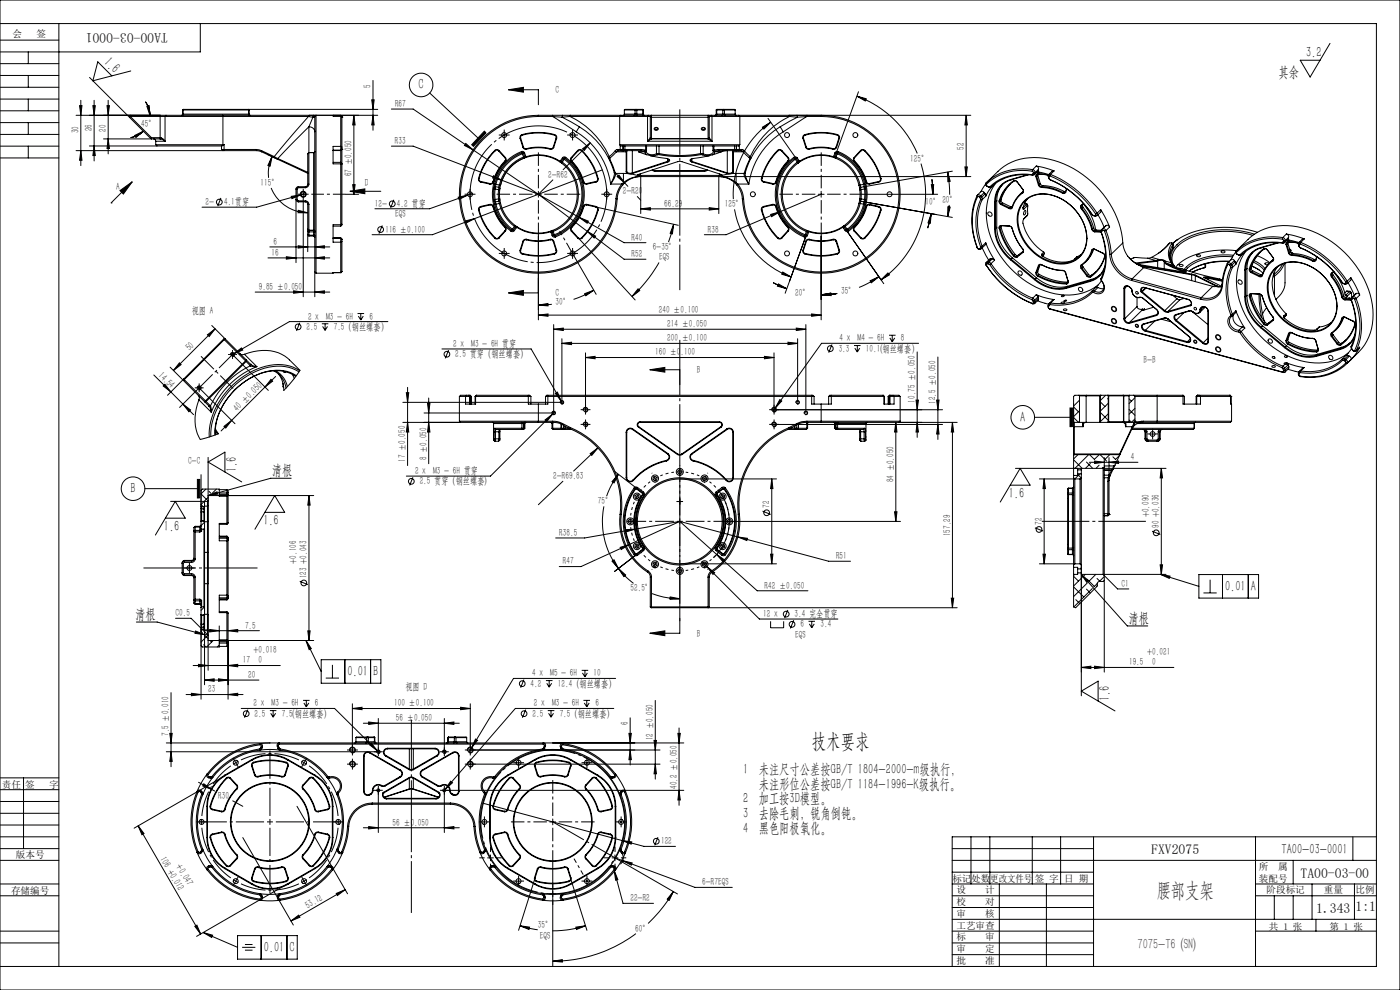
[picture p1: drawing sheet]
<svg xmlns="http://www.w3.org/2000/svg" width="594mm" height="420mm" viewBox="0 0 594 420" stroke-linecap="round" stroke-linejoin="round" font-family="sans-serif">
<defs><g id="words">
<text font-size="8.8" x="344.4" y="317.1">技术要求</text>
<text font-size="8.8" fill="#400040" x="490.6" y="380.6">腰部支架</text>
<g font-size="6.3">
<text x="43.7" y="26.7" transform="rotate(45 43.7 26.7)">1.6</text>
<text x="554.2" y="24.3">3.2</text>
<text x="542.4" y="32.6">其余</text>
<text x="177.6" y="37.9">C</text>
<text x="432.9" y="178.9">A</text>
<text x="100.3" y="200.2" transform="rotate(-90 100.3 200.2)">1.6</text>
<text x="115.3" y="201.6">清根</text>
<text x="55.4" y="209.1">B</text>
<text x="428" y="211.3">1.6</text>
<text x="69.5" y="225.3">1.6</text>
<text x="111.7" y="222.8">1.6</text>
<text x="519.8" y="250.6">0.01</text>
<text x="530.7" y="250.6">A</text>
<text x="57.4" y="262.6">清根</text>
<text x="478.8" y="264.2">清根</text>
<text x="147.4" y="286.7">0.01</text>
<text x="158.4" y="286.7">B</text>
<text x="470.8" y="297.4" transform="rotate(-90 470.8 297.4)">1.6</text>
<text x="315.3" y="328.4">1 未注尺寸公差按GB/T 1804-2000-m级执行，</text>
<text x="321.9" y="334.6">未注形位公差按GB/T 1184-1996-K级执行。</text>
<text x="315.3" y="340.8">2 加工按3D模型。</text>
<text x="315.3" y="347">3 去除毛刺，锐角倒钝。</text>
<text x="315.3" y="353.2">4 黑色阳极氧化。</text>
<text x="543.8" y="362.2">TA00-03-0001</text>
<text x="111.9" y="403.7">0.01</text>
<text x="122.9" y="403.7">C</text>
</g>
<text font-size="6.3" fill="#400040" x="482.6" y="402.8">7075-T6 (SN)</text>
<text font-size="5.8" fill="#0a0605" x="71.3" y="13.8" transform="rotate(-180 71.3 13.8)">TA00-03-0001</text>
<g font-size="5.8">
<text x="488.4" y="362.2">FXV2075</text>
<text x="551.8" y="372.4">TA00-03-00</text>
<text x="558.4" y="387.4">1.343</text>
<text x="575.1" y="386.4">1:1</text>
</g>
<g font-size="4.4">
<text x="157.4" y="37.2" transform="rotate(-90 157.4 37.2)">5</text>
<text x="235.7" y="39.6">C</text>
<text x="167.6" y="45.4">R67</text>
<text x="59.9" y="53.7">45°</text>
<text x="33.4" y="56.6" transform="rotate(-90 33.4 56.6)">30</text>
<text x="39.1" y="55.8" transform="rotate(-90 39.1 55.8)">26</text>
<text x="45.1" y="55.8" transform="rotate(-90 45.1 55.8)">20</text>
<text x="167.6" y="61.1">R33</text>
<text x="409.1" y="63.5" transform="rotate(-90 409.1 63.5)">52</text>
<text x="386.2" y="68.5">125°</text>
<text x="149.3" y="74.8" transform="rotate(-90 149.3 74.8)">67 ±0.050</text>
<text x="232.6" y="75.4">2-R62</text>
<text x="49.2" y="80.5">A</text>
<text x="110.5" y="78.9">115°</text>
<text x="154.8" y="79.1">D</text>
<text x="264.3" y="82.5">2-R20</text>
<text x="87.3" y="87">2-</text>
<text x="95.1" y="87">4.1贯穿</text>
<text x="159.1" y="87.8">12-</text>
<text x="168.4" y="87.8">4.2 贯穿</text>
<text x="281.8" y="87.7">66.29</text>
<text x="307.5" y="87.9">125°</text>
<text x="392.6" y="87.1">10° 20°</text>
<text x="167.7" y="92.1">EQS</text>
<text x="163.5" y="98.7">116 ±0.100</text>
<text x="300.4" y="98.7">R38</text>
<text x="116" y="103.9">6</text>
<text x="267.9" y="102.1">R40</text>
<text x="276.9" y="106.1">6-35°</text>
<text x="115.2" y="108.5">16</text>
<text x="267.9" y="109.1">R52</text>
<text x="279.6" y="110.5">EQS</text>
<text x="109.8" y="123">9.85 ±0.050</text>
<text x="235.7" y="125.7">C</text>
<text x="337.4" y="125.6">20°</text>
<text x="356.9" y="124.8">35°</text>
<text x="235.7" y="129.6">30°</text>
<text x="81.4" y="133.2">视图 A</text>
<text x="130.7" y="135.6">2 x M3 - 6H</text>
<text x="156.8" y="135.6">6</text>
<text x="279.5" y="132.8">240 ±0.100</text>
<text x="130" y="139.9">2.5</text>
<text x="141.6" y="139.9">7.5（钢丝螺套）</text>
<text x="283.1" y="138.8">214 ±0.050</text>
<text x="80.5" y="149.1" transform="rotate(-45 80.5 149.1)">50</text>
<text x="192.3" y="147.2">2 x M3 - 6H 贯穿</text>
<text x="283.1" y="144.8">200 ±0.100</text>
<text x="355.8" y="149.2">3.3</text>
<text x="356.2" y="144.8">4 x M4 - 6H</text>
<text x="367.4" y="149.2">10.1(钢丝螺套）</text>
<text x="382.3" y="144.8">8</text>
<text x="193.2" y="151.6">2.5 贯穿（钢丝螺套）</text>
<text x="278" y="150.8">160 ±0.100</text>
<text x="485.2" y="153.9">B-B</text>
<text x="67" y="159.5" transform="rotate(45 67 159.5)">14.54</text>
<text x="295.7" y="158.4">B</text>
<text x="388.3" y="170.8" transform="rotate(-90 388.3 170.8)">10.75 ±0.050</text>
<text x="397.1" y="171.4" transform="rotate(-90 397.1 171.4)">12.5 ±0.050</text>
<text x="100.7" y="174.7" transform="rotate(-45 100.7 174.7)">40 ±0.050</text>
<text x="79.8" y="196.7">C-C</text>
<text x="172.1" y="195.9" transform="rotate(-90 172.1 195.9)">17 ±0.050</text>
<text x="181.1" y="195.2" transform="rotate(-90 181.1 195.2)">8 ±0.050</text>
<text x="479.8" y="195.2">4</text>
<text x="176.1" y="201.1">2 x M3 - 6H 贯穿</text>
<text x="234.7" y="203.3">2-R69.83</text>
<text x="178.1" y="205.5">2.5 贯穿（钢丝螺套)</text>
<text x="379.2" y="204.6" transform="rotate(-90 379.2 204.6)">84 ±0.050</text>
<text x="253.7" y="213.9">75°</text>
<text x="326.6" y="215.5" transform="rotate(-90 326.6 215.5)">72</text>
<text x="487.5" y="219.4" transform="rotate(-90 487.5 219.4)">+0.090</text>
<text x="237.3" y="227.3">R38.5</text>
<text x="403.3" y="227.5" transform="rotate(-90 403.3 227.5)">157.29</text>
<text x="442.2" y="222.6" transform="rotate(-90 442.2 222.6)">72</text>
<text x="491.9" y="224" transform="rotate(-90 491.9 224)">90 +0.036</text>
<text x="125.9" y="239.2" transform="rotate(-90 125.9 239.2)">+0.106</text>
<text x="238.8" y="239.5">R47</text>
<text x="354.7" y="237.2">R51</text>
<text x="130.2" y="245.3" transform="rotate(-90 130.2 245.3)">123 +0.043</text>
<text x="267.5" y="250.9">52.5°</text>
<text x="324.4" y="249.8">R42 ±0.050</text>
<text x="475.9" y="249">C1</text>
<text x="74.5" y="261.4">C0.5</text>
<text x="323.8" y="261.8">12 x</text>
<text x="337.1" y="261.8">3.4 完全贯穿</text>
<text x="104" y="266.7">7.5</text>
<text x="339.6" y="266.2">6</text>
<text x="348.1" y="266.2">3.4</text>
<text x="295.7" y="270.1">B</text>
<text x="337.4" y="270.5">EQS</text>
<text x="103" y="281.5">17</text>
<text x="107.6" y="277.1">+0.018</text>
<text x="109.7" y="281.4">0</text>
<text x="486.7" y="277.9">+0.021</text>
<text x="105.3" y="287.6">20</text>
<text x="225.8" y="287">4 x M5 - 6H</text>
<text x="251.9" y="287">10</text>
<text x="479" y="282.2">19.5</text>
<text x="488.9" y="282.2">0</text>
<text x="88.4" y="293.8">23</text>
<text x="172" y="292.6">视图 D</text>
<text x="225.1" y="291.3">4.2</text>
<text x="236.7" y="291.3">12.4（钢丝螺套）</text>
<text x="107.6" y="299.7">2 x M3 - 6H</text>
<text x="133.6" y="299.7">6</text>
<text x="167.2" y="299.7">100 ±0.100</text>
<text x="226.6" y="299.7">2 x M3 - 6H</text>
<text x="252.6" y="299.7">6</text>
<text x="108" y="304.1">2.5</text>
<text x="119.6" y="304.1">7.5(钢丝螺套）</text>
<text x="168" y="305.9">56 ±0.050</text>
<text x="225.9" y="304.1">2.5</text>
<text x="237.5" y="304.1">7.5（钢丝螺套）</text>
<text x="266.5" y="307.6" transform="rotate(-90 266.5 307.6)">6</text>
<text x="71.7" y="312.2" transform="rotate(-90 71.7 312.2)">7.5 ±0.010</text>
<text x="277.2" y="314" transform="rotate(-90 277.2 314)">12 ±0.050</text>
<text x="287.3" y="334.6" transform="rotate(-90 287.3 334.6)">40.2 ±0.050</text>
<text x="92.6" y="338.9">R30</text>
<text x="166.6" y="350.3">56 ±0.050</text>
<text x="280.5" y="358.2">122</text>
<text x="67.8" y="364.4" transform="rotate(60 67.8 364.4)">106 +0.012</text>
<text x="74.7" y="367.6" transform="rotate(60 74.7 367.6)">+0.047</text>
<text x="298" y="375.6">6-R7EQS</text>
<text x="267.5" y="382.3">22-R2</text>
<text x="130.6" y="385.6" transform="rotate(-30 130.6 385.6)">53.12</text>
<text x="228.2" y="393.9">35°</text>
<text x="269.5" y="395.2">60°</text>
<text x="229" y="398.2">EQS</text>
</g>
<g font-size="4.1">
<text x="5.3" y="15.6">会</text>
<text x="15.4" y="15.6">签</text>
<text x=".8" y="334.1">责任</text>
<text x="10.7" y="334.1">签</text>
<text x="20.9" y="334.1">字</text>
<text x="6.7" y="364.1">版本号</text>
<text x="534.1" y="369">所</text>
<text x="542.3" y="369">属</text>
<text x="404.1" y="374.1">标记</text>
<text x="412.1" y="374.1">处数</text>
<text x="420.2" y="374.1">更改文件号</text>
<text x="439" y="374.1">签 字</text>
<text x="451.6" y="374.1">日 期</text>
<text x="534.1" y="374">装配号</text>
<text x="4.7" y="379.1">存储编号</text>
<text x="405.8" y="378.9">设</text>
<text x="418" y="378.9">计</text>
<text x="537.4" y="378.9">阶段标记</text>
<text x="561.7" y="378.9">重量</text>
<text x="575.1" y="378.9">比例</text>
<text x="405.8" y="384.1">校</text>
<text x="405.8" y="388.9">审</text>
<text x="418" y="384.1">对</text>
<text x="418" y="388.9">核</text>
<text x="405.8" y="394.1">工艺审查</text>
<text x="538.4" y="394.4">共 1 张</text>
<text x="564" y="394.4">第 1 张</text>
<text x="405.8" y="398.7">标</text>
<text x="418" y="398.7">审</text>
<text x="405.8" y="404">审</text>
<text x="418" y="404">定</text>
<text x="405.8" y="409">批</text>
<text x="418" y="409">准</text>
</g>
</g></defs>
<g fill="none" stroke="#000" stroke-width=".42">
<path d="M0 0h594v420h-594zM0 17h25M0 10h584v400h-584M25 10v400M85 10v12h-85M564.3 18.4l-8.4 14.3-4.2-7.1h8.4M0 27h25M0 32h25M0 37h25M12 22v5M12 32v5M38 32.9l16.9 16.9"/>
<path d="M55.5 30.1l-16.1 4.2 2.1-8.1 5.9 6M158.3 34.1v21.2M182.3 39.5l20.5 19M215.7 38.1l6.4-1v2zM215.7 38.1h12.7v6.3M364.2 38.9l-9.4 26.1M0 42h25M0 47h25M0 52h25M0 57h25M12 42v5M12 52v5"/>
<path d="M32.3 48.9h35.6M33.8 44.8h1l-.5 4.1zM34.3 42.6v27.7M39.4 44.8h1l-.5 4.1zM39.9 42.6v25.7M45.4 44.8h1l-.5 4.1zM45.9 42.6v22.7M45.9 58.9l.5 4.1h-1zM54.9 49.8l9 9M55.3 49.4h14.7M55.3 49.4l-.4 .4M55.3 49.4l9 9"/>
<path d="M55.3 49.4v-.5l-.4 .9M57.1 57.5l3.7-1.8-3.1 2.6zM60.8 55.7l-2.5 1.7-2.9 1M61.7 43.2l1.6 3.1 .3 2.6M62.3 45l1-.2 .3 4.1zM64.3 58.4l-.4 .4M64.3 58.4h3.6M64.3 58.4v.5l-.4-.1M65.1 58.9l.7 .3 .3 .7M66.1 59.9h3.9M66.1 59.9v1.5M67.9 58.4a2.67 2.67 0 0 1 2.1 1.5"/>
<path d="M67.9 58.9l2.1 1M67.9 58.4h.1M67.9 48.9h2.5M67.9 58.9h.1M67.9 58.9h-24M67.9 48.9v10M70 49.4h24.6M70 49.4v10.5M70.4 48.9h24.1M70.4 48.9l-.4 .5M77.5 48.4l-.5 .5M77.5 46.7h.2"/>
<path d="M77.5 48.4h.2M77.5 46.7v1.7M77.7 48.4h27.8M77.7 48.4l-.3 .5M77.7 46.7h27.8M77.7 46.7v1.7M77.8 46.4h27.5M77.8 46.4l-.3 .3M77.8 46.4l-.1 .3M94.5 48.9h36.8M94.5 48.9l.1 .5M94.6 49.4h36.3"/>
<path d="M94.6 49.4v12M105.3 46.4h.1M105.3 46.4l.2 .3M105.4 46.4h54.9M105.4 46.4l.3 .3M105.5 48.4l.3 .5M105.5 46.7h.2M105.5 48.4h.2M105.5 46.7v1.7M105.7 48.4l.5 .5M105.7 46.7v1.7M130.9 49.4l1.9 .3"/>
<path d="M130.9 49.4l-14.6 17M131.1 53.8a2.31 2.31 0 0 1 2.5 2.1M131.1 53.8l-13.2 13.5M131.1 53.8v10.9M131.3 48.9h29M131.3 48.9l-.4 .5M132.8 49.7l-1.7 4.1M133.5 49.5l-.7 .2M134.1 48.9v67M134.1 48.9l-.5 .5v66M134.1 48.9h-1l-.3 .8M141.3 48.9v.3h3.3"/>
<path d="M144.6 49.2v12.9M144.6 49.2h.1M144.6 49.2v-.3l.5 .8M144.6 49.2l.5 .5M145.1 49.7v12.7M145.1 49.7h.1M150.1 48.9l.6 4.1h-1.1zM150.1 48.9v33.5M157.7 42.4h1.1l-.5 4zM158.3 48.9l.5 4.1h-1.1zM166.1 46.3h9.2l53.1 36.1M205.5 55.7l.7 .7-5.3 5.7-.8-.7z"/>
<path d="M212.7 57.3h2.5M213.9 56v2.5M220.7 58.7l1.2 3.8M220.9 58.6l-.2 .1M220.9 58.6l1.2 3.8M221.5 57.1a26.3 26.3 0 0 1 13.8 0M221.5 57.1a1.26 1.26 0 0 0-.8 1.6M221.5 57.1l.1 .2M221.6 57.3a.94 .94 0 0 0-.7 1.3M221.6 57.3a25.7 25.7 0 0 1 13.6 0M228.4 49.4a33 33 0 0 0-33 32.4 33 33 0 0 0 31.8 33.6 33 33 0 0 0 34.2-31.1M228.4 48.9a33.5 33.5 0 0 0-33.5 32.9 33.5 33.5 0 0 0 32.2 34.1 33.5 33.5 0 0 0 34.8-31.6"/>
<path d="M228.4 48.9h6.1M228.4 49.4h6.1M228.4 48.9v.5M234.5 49.4l10 6.5M234.5 49.4l4 .3M234.5 48.9h4.2M234.5 48.9v.5M235.2 57.3a.94 .94 0 0 1 .7 1.3M235.3 57.1a1.26 1.26 0 0 1 .9 1.6M235.3 57.1l-.1 .2M235.9 58.6l.3 .1M235.9 58.6l-1.2 3.8"/>
<path d="M236.2 58.7l-1.3 3.8M238.5 49.7l7.3 4.1M238.7 48.9h3.3M238.7 48.9l-.2 .8M241.7 57.3h2.5M241.8 49.4h21.1M241.8 49.4a34.5 34.5 0 0 1 16.7 17M241.8 49.4l-3.3 .3M242 48.9h21.4M242 48.9l-.2 .5M242.9 56v2.5M244.5 55.9a30.8 30.8 0 0 1 14.6 22.2"/>
<path d="M245.8 53.8h.1a33.6 33.6 0 0 1 12.4 13.5M245.8 53.8l-1.3 2.1M262.9 49.4h11.8M262.9 49.4v12M263.4 48.9h11.6M263.4 48.9l-.5 .5M264.9 48.4l-.5 .5M264.9 46.7h4.6M264.9 48.4h4.6M264.9 46.7v1.7M269.5 48.4h.7M269.5 48.4l-.4 .5"/>
<path d="M269.5 46.7h.7M269.5 46.7v1.7M269.7 46.4h.3M269.7 46.4h-4.5l-.3 .3M269.7 46.4l-.2 .3M270 46.4l.2 .3M270 46.4h2.6M270.2 48.4l.3 .5M270.2 48.4h2.6M270.2 46.7v1.7M270.2 46.7h2.6M272.6 46.4l.3 .3"/>
<path d="M272.6 46.4l.2 .3M272.8 48.4l.2 .5M272.8 46.7h.1M272.8 48.4h.1M272.8 46.7v1.7M272.9 48.4l.5 .5M272.9 46.7v1.7M274.7 59.9h27.4M274.7 49.4h1.2M274.7 49.4v10.5M275 48.9h1.4M275 48.9l-.3 .5"/>
<path d="M275.9 49.4l.3 .4h24.4l.3-.4M275.9 58.4l.3 .4h24.4l.3-.4M275.9 58.4l-1.2 1.5M275.9 49.4v9M276 58.6l.4 .3M276.4 58.9l-1.7 1M276.4 48.9v10M276.4 48.9h24M276.4 48.9l-.5 .5M276.4 58.9h24M277.7 54.3a.76 .76 0 0 1 1.1-.3 .76 .76 0 0 1 .1 1.2 .76 .76 0 0 1-1 0 .76 .76 0 0 1-.2-.9zM297.7 54.3a.76 .76 0 0 1 1.1-.3 .76 .76 0 0 1 .1 1.2 .76 .76 0 0 1-1 0 .76 .76 0 0 1-.2-.9z"/>
<path d="M300.4 58.9l1.7 1M300.4 48.9h1.4M300.4 48.9v10M300.4 48.9l.5 .5M300.8 58.6l-.4 .3M300.9 49.4h1.2M300.9 58.4l1.2 1.5M300.9 49.4v9M301.8 48.9h11.6M301.8 48.9l.3 .5M302.1 49.4h11.8M302.1 49.4v10.5"/>
<path d="M303.9 48.4l-.5 .5M303.9 46.7h.2M303.9 48.4h.2M303.9 46.7v1.7M304.1 48.4l-.3 .5M304.1 48.4h2.6M304.1 46.7h2.6M304.1 46.7v1.7M304.2 46.4l-.3 .3M304.2 46.4h2.6M304.2 46.4l-.1 .3M306.7 48.4l-.3 .5"/>
<path d="M306.7 48.4h.7M306.7 46.7h.7M306.7 46.7v1.7M306.8 46.4h.4M306.8 46.4l-.1 .3M307.2 46.4h4.5l.2 .3M307.2 46.4l.2 .3M307.4 48.4l.4 .5M307.4 46.7h4.5M307.4 48.4h4.5M307.4 46.7v1.7M311.9 48.4l.5 .5"/>
<path d="M311.9 46.7v1.7M313.4 48.9h21.4M313.4 48.9l.5 .5M313.9 49.4h21.1M313.9 49.4v12M323.5 54l3.5-2.2-2.9 3zM325.9 50.2l11.9 17.1M327 51.8a37.2 37.2 0 0 0-15.9 32.7M331 53.8a33.3 33.3 0 0 0-12.5 13.5M331 53.8l1.3 2.1M332.3 55.9a31.1 31.1 0 0 0-14.6 22.2M334.8 48.9h77.1"/>
<path d="M334.8 48.9l.2 .5M335 49.4a34.9 34.9 0 0 0-16.7 17M335 49.4l3.3 .3M338.3 49.7l-7.3 4.1M340.7 58.7l1.2 3.8M340.9 58.6l-.2 .1M340.9 58.6l1.2 3.8M341.5 57.1a26.4 26.4 0 0 1 13.8 0M341.5 57.1a1.21 1.21 0 0 0-.8 1.6M341.5 57.1l.1 .2M341.6 57.3l-.6 .5-.1 .8M341.6 57.3a25.9 25.9 0 0 1 13.6 0"/>
<path d="M342.4 49.4l-4.1 .3M342.4 49.4l-10.1 6.5M342.4 49.4v-.5h-4.3l.2 .8M342.4 49.4h6M348.4 49.4a33 33 0 0 1 33 32.4 33 33 0 0 1-31.7 33.6 33 33 0 0 1-34.2-31.1M348.4 49.4v-.5a33.5 33.5 0 0 1 33.5 32.9 33.5 33.5 0 0 1-32.2 34.1 33.5 33.5 0 0 1-34.7-31.6M355.2 57.3l.6 .5 .1 .8M355.3 57.1a1.27 1.27 0 0 1 .9 1.6M355.3 57.1l-.1 .2M355.9 58.6l-1.2 3.8M355.9 58.6l.3 .1M356.2 58.7l-1.2 3.8"/>
<path d="M363.6 40.8l3.9 1.1-.4 .9zM363.6 40.8a44.2 44.2 0 0 1 25.6 24.3M409.9 48.9v26M409.9 48.9l.5 4.1h-1zM0 62h25M0 67h25M12 62v5M32.3 63.9h62.2M34.3 63.9l.5 4.1h-1zM37.9 61.9h28.7M39.9 61.9l.5 4.1h-1zM56.1 77.1l-9 9"/>
<path d="M66.1 61.4h28.5M66.1 61.4l.5 .5M94 63.4h1.1M94 63.4l.5 .5M94 61.9v1.5M94.5 63.9h.5M94.5 61.6l-.3 .3h-27.6M94.6 61.4h.5M94.6 61.4l-.1 .2M95 63.9h13.9M95.1 63.4h13.6M95.1 61.4l-.6 .2"/>
<path d="M95.1 61.4v2M95.1 63.4l-.1 .5M108.7 63.4l2.3 .5M108.7 63.4l.2 .5M108.9 63.9l2.1 .5M111 64.4l5.4 2.5M111 63.9l5.3 2.5M111 63.9v.5M113.6 65.6l4.1 1.9M115 79.7a16.9 16.9 0 0 0 15.6 10.6M115.4 66.4l-.8 4.1-.9-.3zM115.4 66.4l-1.4 4.7-.1 4.3"/>
<path d="M116.3 66.4l1.6 .9M116.3 66.4l.1 .5M116.4 66.9l1.3 .6M117.7 67.5l13 6.1M117.9 67.3l12.7 5.8M117.9 67.3l-.2 .2M126.6 79.6l-.5 .5M126.6 79.2l-.7 .3-.3 .7M126.6 79.6h3M126.6 79.2v.4M126.6 79.2h3M129.6 79.2v.4"/>
<path d="M130.6 78.2l-.3 .7-.7 .3M131.1 78.1a1.51 1.51 0 0 1-1.5 1.5M131.1 64.8v13.3M131.1 64.7l-.5 .5v13M131.1 64.7v.1M131.1 64.7h2M131.1 78.1l-.5 .1M133.1 64.8v32.9M133.1 64.7v.1M133.6 64.2l-.5 .5M133.6 64.3l-.5 .5M141.3 63.8h3.3"/>
<path d="M141.3 68.9h3.3M141.3 63.7h3.3M144.6 62.1h-3.3v7.4h3.3M144.6 69.5v25.8M144.6 68.9v.6M144.6 62.1v1.6M144.6 63.7v.1M144.6 63.8v.1M144.6 63.9v5M144.6 68.9l.5 .5M144.6 69.5l.5 .2M144.6 62.1l.5 .3"/>
<path d="M145.1 69.7v25.4M145.1 69.4v.3M145.1 62.4v.8M145.1 63.2v.2M145.1 63.4h.1M145.1 63.4v6M145.1 63.4l-.5 .5M145.1 63.2l-.5 .5M149.6 78.3h1.1l-.6 4.1zM166.1 62h9.2l37.7 14.5M197.6 60.9l3.1 2.7-3.6-1.9zM203 75.7a1.23 1.23 0 0 0 1 1.5"/>
<path d="M203 75.7l.3 .1M203.3 75.8a.93 .93 0 0 0 .7 1.2M204 77.2l3.9 .9M204 77l3.9 .9M204 77v.2M207.9 77.9v.2M209.1 77.2l-.4 .6-.8 .1M209.1 77.2h.3M209.4 77.2a1.24 1.24 0 0 1-1.5 .9M209.4 74.6l3.6 1.9-4-1zM209.6 79.6l-.1 .5M209.9 78.1l-.3 1.5"/>
<path d="M209.9 78.1l.5 .1M209.9 63.8a25.9 25.9 0 0 0-6.9 11.9M209.9 63.8a1.2 1.2 0 0 1 1.8 0M209.9 63.8l.2 .2M210.1 64a26.1 26.1 0 0 0-6.8 11.8M210.1 64a.91 .91 0 0 1 1.4 0M210.2 79.2l-.2 1M210.2 79.2l-.6 .4M210.2 79.2l1.5 .3M210.4 78.2l-.2 1M210.4 78.2l1.5 .3M211.5 64l2.7 2.9"/>
<path d="M211.7 79.5l-.2 1M211.7 79.5l.4 .5M211.7 63.8l2.7 3M211.7 63.8l-.2 .2M211.9 78.5l-.2 1M211.9 78.5l.5 .1M212.4 78.6l-.3 1.4M213 76.5l15.4 5.9M214.2 68.3a20.2 20.2 0 0 0-5.1 8.9M214.2 68.3l.2 .2M214.2 66.9l.3 .7-.3 .7M214.4 68.5a19.9 19.9 0 0 0-5 8.7"/>
<path d="M214.4 66.8a1.15 1.15 0 0 1 0 1.7M214.4 66.8l-.2 .1M221.3 64.3a19.5 19.5 0 0 0-4.5 33.8M221.3 64.3l.1 .5M221.3 64.3h.7l.6 .6M221.4 64.8a19 19 0 0 0-11.5 13.3M221.4 64.8l.7 .2M221.4 64.8l.2 .4M221.6 65.2a18.5 18.5 0 0 0-11.2 13M221.6 65.2l.5 1.4M221.9 62.5a1.26 1.26 0 0 0 1.5 .8M222.1 62.4l.5 .6 .7 .1"/>
<path d="M222.1 65l.5 1.4M222.1 65l-.5 .2M222.1 62.4l-.2 .1M222.1 66.6a17.1 17.1 0 0 0-10.2 11.9M222.1 66.6l.2 .5M222.3 67.1a16.4 16.4 0 0 0-9.9 11.5M222.6 64.9l-.5 .1M222.6 64.9l.5 1.4M222.6 66.4l-.3 .7M222.6 66.4l-.5 .2M223.1 66.3l-.5 .1M223.1 66.3v.2"/>
<path d="M223.1 66.5l-.6 .4M223.1 66.5a16.8 16.8 0 0 1 14.5 1.9M223.1 66.5l.1 .3M223.2 66.8l-.8 .3M223.2 66.8a16.5 16.5 0 0 1 14.3 1.8M223.2 66.8a16.6 16.6 0 0 0-10.8 11.6M223.3 63.1a19.7 19.7 0 0 1 10.2 0M223.3 63.1l.1 .2M223.4 63.3a20.4 20.4 0 0 1 10.1 0M233.5 63.1v.2M234.6 76.3l-6.2 6.1M234.7 62.4l-.5 .6-.7 .1"/>
<path d="M234.7 62.4l.2 .1M234.9 62.5a1.2 1.2 0 0 1-1.4 .8M237.5 68.6l.7 .6M237.6 68.4l.5 .6M237.6 68.4l-.1 .2M237.8 68.2l.4 .3M237.8 68.2l-.2 .2M238.2 68.5l.1 .7M238.2 68.5l.4 .3M238.3 69.2a16.5 16.5 0 0 1-3.8 28.5M238.6 68.8a17 17 0 0 1-3.9 29.4M238.6 68.8l-.3 .4"/>
<path d="M238.6 67l.4 .3M238.6 67l-.8 1.2M239 67.3l-.8 1.2M239 67.3l.4 .2M239.4 67.5a18.5 18.5 0 0 1-4.2 32.1M239.4 67.5l-.8 1.3M239.7 67.2l-.7 .1M239.7 67.2a19 19 0 0 1-4.3 32.9M239.7 67.2l-.3 .3M240 66.8a.96 .96 0 0 0-1.4 .2M240 66.8l-.3 .4M240 66.8a19.5 19.5 0 0 1-4.4 33.8"/>
<path d="M242.4 66.8a1.24 1.24 0 0 0 0 1.7M242.4 66.8l.2 .1M242.4 68.5a19.6 19.6 0 0 1 5.1 8.7M242.6 66.9l-.3 .7 .3 .7M242.6 68.3a19.8 19.8 0 0 1 5.1 8.9M242.6 68.3l-.2 .2M245.1 63.8l-2.7 3M245.1 63.8l.2 .2M245.3 64l-2.7 2.9M246.7 64a25.6 25.6 0 0 1 6.8 11.8M246.7 64a.95 .95 0 0 0-1.4 0M246.9 63.8a26.3 26.3 0 0 1 6.9 11.9"/>
<path d="M246.9 63.8a1.2 1.2 0 0 0-1.8 0M246.9 63.8l-.2 .2M247.2 63.1l3.2-2.5-2.5 3.2zM247.5 77.2a1.24 1.24 0 0 0 1.5 .9M247.7 77.2l.5 .6 .7 .1M247.7 77.2h-.2M248.9 77.9l.1 .2M250.4 60.6l-11.5 11.4M252.8 77l-3.9 .9M252.8 77l.1 .2M252.9 77.2l-3.9 .9M253.5 75.8l-.1 .8-.6 .4"/>
<path d="M253.8 75.7a1.24 1.24 0 0 1-.9 1.5M253.8 75.7l-.3 .1M255.5 72.1l-54.2 20.7M258.3 67.3l2.3 6M258.3 67.3l.4 .2M258.5 66.4l-.2 .9M258.5 66.4l.5 .5M258.7 67.5l2.4 6.1M259 66.9l-.3 .6M259.1 78.1h4.7M260.6 73.3l.6 .3M260.6 73.3h.1"/>
<path d="M260.7 73.3l-.4 2.1-1.2 2.7M260.7 72.9l4.3 4.7M261.1 63.9l-2.6 2.5M261.1 63.9l.4 .5M261.1 73.6h3.4M261.1 73.6h.1M261.2 73.6a4.7 4.7 0 0 1-1.3 3.3l-.8 1.2M261.5 64.4l-2.5 2.5M261.5 64.4h4.2M261.9 63.4h1.2M261.9 63.4l-.8 .5M261.9 63.4l.4 .5"/>
<path d="M261.9 74.9l.7-.6 2.4 3.3zM262.3 63.9h1.3M262.3 63.9l-.8 .5M262.9 61.4h51M262.9 61.4l.5 .5h50l.5-.5M263.1 63.4h1.3M263.1 63.4l.5 .5M263.1 61.6v1.8M263.6 63.9h.7M263.8 78.1a10.9 10.9 0 0 0-2.4 6.2M263.8 78.1l.4 .3M264.2 78.4a10.1 10.1 0 0 0-2.3 5.9"/>
<path d="M264.3 63.9h.1M264.3 63.9h.4M264.4 63.4h.1M264.4 63.4h.7M264.4 63.4l-.1 .5M264.4 61.9v1.5M264.5 73.6l2.6 .1 3.4 .8M264.5 73.6v3.9M264.5 77.5l-.7 .6M264.5 77.5l.4 .2M264.7 63.9h7.1M264.9 77.7l-.7 .7"/>
<path d="M265 77.6l1.4 1.4M265.1 63.4h7M265.1 61.9v1.5M265.1 63.4l-.4 .5M265.7 72.9a2.15 2.15 0 0 0 2.7 .7M265.7 64.4v8.5M265.7 64v.4M265.9 63.9v.3M265.9 72.7a1.74 1.74 0 0 0 2.4 .7M265.9 64.2l-.2 .2M265.9 72.7l-.2 .2M265.9 64.2v8.5"/>
<path d="M268.3 73.4l.1 .2M268.3 63.9v9.5M270.5 74.5l.4-.5 17.5-5.5 17.7 5.6 .3 .4M270.5 74.5l.1 .1M270.5 74.9l-2.8 .7-3.2 1.9M270.5 74.9l.2 .1M270.6 74.3l.2 .2M270.6 74.6l-.1 .3M270.6 74.3l-.1 .2M270.6 74.2v.1M270.7 75l-2.6 .7-3.2 2M270.8 74.5l-.2 .1"/>
<path d="M271.6 74.9l-.9 .1M271.6 74.9h140.3M271.6 73.8v1.1M271.8 63.9l1.8 .2M271.9 74.4l-1.1 .1M271.9 74.4h33.1M271.9 74.4v16.2M272.1 63.4l-.3 .5M272.1 63.4l1.8 .3M273.6 64.1l.2 .2M273.8 64.4l-.1 .5 .7 .7M273.8 64.4h-2.9l3.5 1.2"/>
<path d="M273.8 64.3v.1M273.9 63.7l.4 .1-.4 .4M273.9 63.7l-.3 .4M273.9 61.9v1.8M274.2 63.9l-.4 .5M274.2 63.9a2.04 2.04 0 0 0 2.9 1.7l1.4-.4M274.3 63.9l-.5 .4M274.3 63.9h-.1M274.3 61.9v2M274.4 65.6l1.7 .5M276.1 66.1l7.1 1.2 .9 .8-.7 .6M276.7 72.1l1.3 .6"/>
<path d="M276.9 72l1.1 .4M278 72.7h20.9M278 72.4v.3M278 72.4h20.9M278.5 65.2l.4 .5M278.5 61.9v3.3M278.9 65.7l-2.8 .4M279.4 65.6l-.5 .1M279.4 65.6a50.1 50.1 0 0 0 18 0M279.6 65.1l-1.1 .1M279.6 65.1a46.2 46.2 0 0 0 17.6 0M279.6 61.9v3.2"/>
<path d="M279.6 65.1l-.2 .5M283.2 68.5l.2 .2M283.2 68.5l-14.9 4.9M283.2 67.3v1.2M283.4 68.7l-15 4.9M283.8 67.6v.5l-.6 .4M293 67.6l.1 .5 .5 .4M293.5 68.7l14.9 4.9M293.6 68.5l-.1 .2M293.6 68.5l15 4.9M293.6 67.4v1.1M297.2 65.1l1.1 .1"/>
<path d="M297.2 65.1l.2 .5M297.2 61.9v3.2M297.4 65.6l.6 .1M298 65.7l2.8 .4M298.3 65.2l-.3 .5M298.3 61.9v3.3M298.9 72.4v.3M299.9 72l-1 .4M300.2 72.1l-1.3 .6M300.8 66.1l-7.2 1.2-.8 .6 .7 .8M302.4 65.7l-1.6 .4M302.5 61.9v2"/>
<path d="M302.5 63.9l.5 .4M302.5 63.9h.1M302.6 63.9v.5a3.1 3.1 0 0 1-4.3 .8M302.6 63.9l.5 .5M302.9 63.7l-.4 .1 .4 .4M302.9 61.9v1.8M302.9 63.7l.3 .4M303 64.3l.1 .1M303.1 64.4v.5l-.7 .8M303.1 64.4h2.9M303.2 64.1l-.2 .2M304.7 63.4h7"/>
<path d="M304.7 63.4l.3 .5M304.7 63.4l-1.8 .3M305 74.4h.3M305 74.9h.2M305 74.4v16.2M305 63.9h7.2M305 63.9l-1.8 .2M305.2 74.9l1 .1M305.3 74.4l.8 .1M305.3 74.4l-.1 .5M305.3 73.8v.6M306 64.4l-3.6 1.3"/>
<path d="M306.1 74.5l.1 .1M306.2 75l3.5 1.1 2.3 1.6M306.2 74.3l.2 .2M306.2 74.3l-.1 .2M306.2 74.6l.1 .3M306.2 74.2v.1M306.3 74.9l1 .2a10.9 10.9 0 0 1 5 2.4M306.3 74.9l-.1 .1M306.4 74.5l-.2 .1M308.2 63.9l-2.2 .5M308.6 73.4l-.2 .2M308.6 63.9v9.5"/>
<path d="M310.9 63.9v.3M310.9 72.7a1.71 1.71 0 0 1-2.3 .7M310.9 64.2l.2 .2M310.9 72.7l.2 .2M310.9 64.2v8.5M311.1 64v.4M311.1 72.9a2.15 2.15 0 0 1-2.7 .7M311.1 64.4h4.2M311.1 64.4v8.5M311.7 63.4h.8M311.7 63.4l.5 .5M311.7 61.9v1.5"/>
<path d="M312 77.7l.6 .7M312.2 63.9h.4M312.3 73.6l-2.5 .1-3.4 .8M312.3 73.6v3.9M312.3 77.5l-.3 .2M312.3 73.6h3.4M312.3 77.5l.7 .6M312.5 63.4h1.2M312.5 63.4h.1M312.5 61.9v1.5M312.5 63.4l.1 .5M312.6 63.9h.1"/>
<path d="M312.6 63.9h.6M312.6 78.4a10.1 10.1 0 0 1 2.4 5.9M313 78.1a10.6 10.6 0 0 1 2.5 6.2M313 78.1h4.7M313 78.1l-.4 .3M313.2 63.9h1.3M313.7 63.4h1.3M313.7 61.6v1.8M313.7 63.4l-.5 .5M314.5 63.9l.8 .5M315 63.4l.8 .5M315 63.4l-.5 .5"/>
<path d="M315.3 64.4l2.6 2.5M315.7 73.6l.5 2 1.5 2.5M315.7 73.6h.1M315.8 63.9l2.5 2.5M315.8 63.9l-.5 .5M316.2 73.3l-.5 .3M316.2 73.3l.3 2.1 1.2 2.7M316.2 73.3h.1M317.9 66.9l.2 .6M318.1 67.5l-2.4 6.1M318.3 66.4l.2 .9M318.3 66.4l-.4 .5"/>
<path d="M318.5 67.3l-2.3 6M318.5 67.3l-.4 .2M323 75.7a1.23 1.23 0 0 0 1 1.5M323 75.7l.3 .1M323.3 75.8l.1 .8 .6 .4M324 77.2l3.9 .9M324 77v.2M324 77l3.9 .9M327.9 77.9v.2M329.1 77.2l-.4 .6-.8 .1M329.1 77.2h.3M329.4 77.2a1.24 1.24 0 0 1-1.5 .9"/>
<path d="M329.9 63.8a26.3 26.3 0 0 0-6.9 11.9M329.9 63.8a1.2 1.2 0 0 1 1.8 0M329.9 63.8l.2 .2M330.1 64a25.6 25.6 0 0 0-6.8 11.8M330.1 64a.95 .95 0 0 1 1.4 0M331.5 64l2.8 2.9M331.7 63.8l2.7 3M331.7 63.8l-.2 .2M334.2 68.3a19.8 19.8 0 0 0-5.1 8.9M334.2 68.3l.2 .2M334.3 66.9l.2 .9-.3 .5M334.4 68.5a20.5 20.5 0 0 0-5 8.7"/>
<path d="M334.4 66.8a1.24 1.24 0 0 1 0 1.7M334.4 66.8l-.1 .1M336.8 66.8a19.5 19.5 0 0 0 4.4 33.8M336.8 66.8l.3 .4M336.8 66.8a.95 .95 0 0 1 1.4 .2M337.1 67.2l.7 .1M337.1 67.2a19 19 0 0 0 4.4 32.9M337.1 67.2l.3 .3M337.4 67.5a18.5 18.5 0 0 0 4.2 32.1M337.4 67.5l.9 1.3M337.8 67.3l-.4 .2M337.8 67.3l.9 1.2"/>
<path d="M338.2 67l-.4 .3M338.2 67l.9 1.2M338.3 68.8a17 17 0 0 0 3.8 29.4M338.3 68.8l.3 .4M338.6 69.2a16.5 16.5 0 0 0 3.7 28.5M338.6 69.1v.1M338.7 68.5l-.1 .7M338.7 68.5l-.4 .3M339.1 68.2l-.4 .3M339.1 68.2l.1 .2M339.2 68.4l-.5 .6M339.2 68.4l.1 .2"/>
<path d="M339.3 68.6l-.7 .6M341.9 62.5a1.26 1.26 0 0 0 1.5 .8M342.1 62.4l.5 .6 .7 .1M342.1 62.4l-.2 .1M343.3 63.1a19.7 19.7 0 0 1 10.2 0M343.3 63.1l.1 .2M343.4 63.3a20.2 20.2 0 0 1 10 0M353.5 63.1l-.1 .2M353.6 66.8l.9 .2M353.6 66.8a16.5 16.5 0 0 0-14.3 1.8M353.7 66.5l.6 .4M353.7 66.5a16.8 16.8 0 0 0-14.5 1.9"/>
<path d="M353.7 66.5l-.1 .3M353.8 66.3l.4 .1M353.8 66.3l-.1 .2M354.2 66.4l.3 .7M354.2 66.4l.5 .2M354.3 64.9l.5 .1M354.3 64.9l-.5 1.4M354.5 67.1a16.4 16.4 0 0 1 10 11.5M354.7 66.6a16.9 16.9 0 0 1 10.2 11.9M354.7 66.6l-.2 .5M354.7 62.4l-.4 .6-.8 .1M354.7 62.4l.3 .1"/>
<path d="M354.8 65l-.6 1.4M354.8 65l.4 .2M355 62.5a1.26 1.26 0 0 1-1.6 .8M355.2 65.2a18.3 18.3 0 0 1 11.2 13M355.2 65.2l-.5 1.4M355.4 64.8a19 19 0 0 1 11.5 13.3M355.4 64.8l-.6 .2M355.4 64.8l-.2 .4M355.6 64.3h-.8l-.5 .6M355.6 64.3l-.2 .5M355.6 64.3a19.5 19.5 0 0 1 4.4 33.8M362.4 66.8a1.24 1.24 0 0 0 0 1.7"/>
<path d="M362.4 66.8l.2 .1M362.4 68.5a20.5 20.5 0 0 1 5.1 8.7M362.6 66.9l-.3 .9 .3 .5M362.6 68.3a20.2 20.2 0 0 1 5.1 8.9M362.6 68.3l-.2 .2M364.5 78.6l.2 1.4M364.9 78.5l.3 1M364.9 78.5l-.4 .1M365.1 63.8l-2.7 3M365.1 63.8l.2 .2M365.2 79.5l.1 1M365.2 79.5l-.5 .5"/>
<path d="M365.3 64l-2.7 2.9M366.4 78.2l.2 1M366.4 78.2l-1.5 .3M366.6 79.2l.2 1M366.6 79.2l.6 .4M366.6 79.2l-1.4 .3M366.7 64a25.6 25.6 0 0 1 6.9 11.8M366.7 64a.95 .95 0 0 0-1.4 0M366.9 78.1l.3 1.5M366.9 63.8a26.3 26.3 0 0 1 6.9 11.9M366.9 63.8a1.2 1.2 0 0 0-1.8 0M366.9 78.1l-.5 .1"/>
<path d="M366.9 63.8l-.2 .2M367.2 79.6l.1 .5M367.5 77.2a1.18 1.18 0 0 0 1.4 .9M367.7 77.2l.5 .6 .7 .1M367.7 77.2h-.2M368.9 77.9v.2M372.8 77l.1 .2M372.8 77l-3.9 .9M372.9 77.2l-4 .9M373.6 75.8l-.1 .8-.7 .4M373.8 75.7a1.23 1.23 0 0 1-.9 1.5M373.8 75.7l-.2 .1"/>
<path d="M390.8 69.4a44.4 44.4 0 0 1-17 49.3M395.1 78.4l1-.1-.3 4.1zM395.4 76.1l.4 6.3M402.1 72.9l1.1 4-1 .2zM402.1 72.9l.8 9.7M404.1 72.6l-37.5 6.6M409.4 70.8h1l-.5 4.1zM418.2 78.1l-2.1 3.3M418.4 77.6a1.03 1.03 0 0 0 .6 1.5M418.4 77.6l.1 .6M418.5 78.2l.3 .8M418.5 77.5a32.4 32.4 0 0 1 10.8-8.7 30.3 30.3 0 0 1 28.2 4 40.7 40.7 0 0 1 18.9 30.3"/>
<path d="M418.8 79l.6 .3M418.8 79l.2 .1M419 79.1l.5 .3M419.4 79.3h.5M419.4 79.3l.1 .1M419.9 79.3l.6 .1M420.5 79.4h-1M421.2 78.7l-3 4.5M422.5 77.8a24.4 24.4 0 0 0-1.4 24.8 37.7 37.7 0 0 0 30.6 22.5 20.6 20.6 0 0 0 14.3-4.3M425.4 78.2l-.3 .4a10 10 0 0 0-2.2 6.5M428.6 78.2l-2.3 2.9-1.6 3.7M428.7 76.2a9.4 9.4 0 0 0-6.7 9.5"/>
<path d="M428.7 76.2l.3 .1M429 76.3a9.2 9.2 0 0 0-6.7 9.3M430 76.7a1.2 1.2 0 0 1 1.6 .5M430 76.7a15.9 15.9 0 0 0-6.1 8.6M430 76.7l.3 .1M430.3 76.8l.6-.1 .7 .5M430.3 76.8a15.6 15.6 0 0 0-6 8.5M431.6 77.2h.1M431.6 77.2l2.4 3.1M436 74.1l-7.3 2.1M436.5 74.1l-7.5 2.2M437.9 74.1a21.3 21.3 0 0 0-18 5.2"/>
<path d="M437.9 74.1l.2 .2M438 72.6l.4 .7M438 72.6a22.5 22.5 0 0 0-19.5 5.6M438.1 71.9a22.9 22.9 0 0 0-19.7 5.7M438.1 74.3a20.9 20.9 0 0 0-17.6 5.1M438.1 71.9a1.1 1.1 0 0 1 1 1.5M438.1 71.9l-.1 .7M438.2 73.9l-.3 .2M438.2 73.9h.7M438.4 73.3l-.2 .6M438.4 73.3l.7 .1M438.9 73.9l-.8 .4"/>
<path d="M439.1 73.4l-.2 .5M439.5 74.9l1.1 3.6M439.7 70.5l3.7 .7 3.8 1.3M439.7 70.5a1.1 1.1 0 0 1 .9 1.4M439.7 70.5l-1.6 1.4M439.8 74.8l-.3 .1M439.8 74.8l1.1 3.5M440 72.9l5 1.2M440.3 73.7l4.5 .5M440.3 73.7a.86 .86 0 0 0-.8 1.2M440.3 73.9v.4M440.3 73.7l.1 .2"/>
<path d="M440.3 74.3l-.5 .5M440.3 74.3l1.1 3.6M440.4 72.9l-.5 .1M440.4 72.4l-1.7 1.7M440.4 72.4l-1.5 1.5M440.4 73.9l4.3 .4M440.4 73.9l-.4 .1-.2 .8M440.6 78.5l.5 .7 .8 .3M440.6 71.9l-.2 .5M440.6 71.9l-1.5 1.5M440.9 73l-1.2 .2M440.9 78.3l1.1 .9"/>
<path d="M440.9 78.3l-.3 .2M441.4 77.9l1 .9M441.4 77.9l-.5 .4M441.9 79.5a20.4 20.4 0 0 1 8.9 2.5M442 79.2a19.7 19.7 0 0 1 9 2.5M442 79.2l-.1 .3M442.4 78.8a19.7 19.7 0 0 1 9 2.4M442.4 78.8l-.4 .4M444.8 74.9l.2 .6M444.8 74.9l.2 .2M445 75.1l.1 .7M445 75.5l.7 .9"/>
<path d="M445 75.5l.1 .3M445.1 75.8l.4 .4M445.4 74.6a42.5 42.5 0 0 1 19.5 16.2M445.4 74.6l-.4 .2v.3M445.5 76.2a40 40 0 0 1 18 14.9M445.5 76.2l.2 .2M445.7 74a42.7 42.7 0 0 1 19.8 16.4M445.7 76.4a39.9 39.9 0 0 1 17.7 14.7M445.7 74a.67 .67 0 0 0-.8 .1 .67 .67 0 0 0-.1 .8M445.7 74l-.3 .6M447.2 72.5l-.8 .1-1.5 1.5M447.2 72.5l-1.5 1.5"/>
<path d="M47.1 86.1h.1M50.9 80.9l5.2-3.8-3.7 5.2zM93.7 84l-1.3 3.5M123.6 83.3l4.1-.6-3.8 1.6zM125.6 84.6v26.8M125.6 80.2v4.4M125.6 84.6l.3 .8 .7 .2M125.6 84.6l.5 .1M126.1 84.7l.5 .5M126.1 80.1v4.6M126.1 80.1l-.5 .1M126.6 85.2h3"/>
<path d="M126.6 85.2v.4M126.6 85.6h3M126.6 89.2l4 1.1h-4.1zM127.4 82.4h2.5M127.7 82.1l-.1 .4M127.7 82.7l-18.8 5.2h-23.2M128.7 84.7v41.2M128.7 81.2v2.5M129.6 85.2h.3a1.42 1.42 0 0 1 1.2 1.5M129.6 85.6l.7 .3 .3 .7M129.6 85.2v.4M129.6 82.1l-1.9 .6"/>
<path d="M129.7 82.4l-.2 .5M130.6 86.6v10.7M130.6 97.3v.9M130.6 97.3l.5 .4M130.6 97.3l.5 .5M130.6 86.6l.5 .1M130.6 98.2l.5 .2M130.6 98.2v8.6M131.1 86.7v11M131.1 97.7v.1M131.1 97.8v.6M131.1 99.8v.3"/>
<path d="M131.1 97.8h2M131.1 99.8l-.5-.2 .5 .5M131.1 97.7h2M131.1 98.4h2M131.1 99.8h2M131.1 98.4v1.4M131.1 97.8l-.5 .4M133.1 97.8l.5 .5M133.1 97.7l.5 .4M133.1 98.4l.5 .1M133.1 99.8l.5 .2M133.1 97.7v.1"/>
<path d="M133.1 97.8v.6M133.1 99.8v.3M133.1 98.4v1.4M141.3 95.9h3.3M144.6 95.3h-3.3v7.4h3.3M144.6 95.3v.6M145.1 95.1l-.5 .8M145.1 95.1l-.5 .2M146.6 82.4h5.6M148.4 81.2l6.4-1.1v2.1zM148.4 81.2h12.7M161.1 81.2h.1"/>
<path d="M162.2 95.7l-1.4 3.4M167.1 84.8l-1.4 3.4M194.4 83.7l4-.9-3.6 1.8zM197.3 93.8l4-1-3.6 1.9zM198.2 82.4h2.5M198.4 82.8l-16.1 5.8h-23.2M199.4 81.2v2.5M200.4 82.1l-2 .7M201.3 92.8l-17.8 6.8h-25.6M203 89.1a25.9 25.9 0 0 0 6.9 12M203.3 89.1a26.6 26.6 0 0 0 6.8 11.8M203.3 89.1h-.3"/>
<path d="M204 87.6a1.24 1.24 0 0 0-1 1.5M204 87.6v.2M204 87.8a.98 .98 0 0 0-.7 1.3M207.9 86.7a1.31 1.31 0 0 1 1.5 .9M207.9 86.7l-3.9 .9M207.9 86.7v.2M207.9 86.9l.8 .2 .4 .6M207.9 86.9l-3.9 .9M209.1 87.7a20.3 20.3 0 0 0 5.1 8.8M209.4 87.6a19.6 19.6 0 0 0 5 8.7M209.4 87.6l-.3 .1M209.5 84.7l.1 .5"/>
<path d="M209.5 80.1v4.6M209.5 80.1l.5 .1M209.6 85.2l.3 1.5M209.6 85.2l.6 .4M209.9 86.7a19.3 19.3 0 0 0 7.2 11M210 84.6l.2 1M210 80.2v4.4M210 84.6l-.5 .1M210 80.2l1.5 .3M210.2 85.6l.2 1M210.4 86.6a18.4 18.4 0 0 0 7 10.7M210.4 86.6l-.5 .1"/>
<path d="M211.5 80.5v3.9M211.5 84.4l.2 1M211.5 84.4l-1.5 .2M211.5 80.5h.5M211.7 85.4l.2 .9M211.7 85.4l-1.5 .2M211.9 86.3a16.7 16.7 0 0 0 6.4 9.7M211.9 86.3l-1.5 .3M212 80.5v3.8M212 84.3l.1 .5M212 84.3l-.5 .1M212.1 80l-.1 .5"/>
<path d="M212.1 84.8l.3 1.4M212.1 84.8l-.4 .6M212.4 86.2a16.5 16.5 0 0 0 6.1 9.5M212.4 86.2l-.5 .1M214.2 96.5l.3 .7-.3 .7M214.2 97.9l-2.7 2.9M214.2 97.9l.2 .2M214.4 96.3a1.19 1.19 0 0 1 0 1.8M214.4 96.3l-.2 .2M214.4 98.1l-2.7 2.9M217.1 97.7l-.3 .4M217.4 97.3l-.3 .4"/>
<path d="M217.4 97.3l.4 .3M217.8 97.6l-.7 .1M217.8 97.6l.4 .2M218.2 97.8l-.4 .4-1-.1M218.3 96l-.9 1.3M218.3 96l.4 .3M218.5 95.7l.2 .6M218.5 95.7l-.2 .3M218.6 95.7l.7 .5M218.7 96.3l.4 .3M218.7 96.3l-.9 1.3M218.7 95.8l.5 .6"/>
<path d="M219.1 96.6l-.9 1.2M219.2 96.4l-.1 .2M219.2 96.4a16.9 16.9 0 0 0 14.5 1.9M219.3 96.2a16.7 16.7 0 0 0 14.3 1.9M219.3 96.2l-.1 .2M227.2 82.4h2.5M228.4 81.2v2.5M228.4 82.4l17.4 9.9M228.4 82.4l36.4 27.6h9.3M233.6 98.1l.1 .2M233.7 98.3l.1 .2M233.8 98.5l.5 1.5"/>
<path d="M234.2 98.4l-.4 .1M234.2 98.4l.5 1.4M234.3 100l.5 .5 .8 .1M234.4 97.9l-.7 .4M234.5 97.8l-.9 .3M234.5 97.7l-.3 .7M234.5 97.7l.2 .5M234.7 98.2l.5 1.4M234.7 98.2l-.5 .2M234.7 99.8l.7 .3M234.7 99.8l-.4 .2M235.2 99.6l-.5 .2"/>
<path d="M235.2 99.6l.2 .5M242.4 98.1l2.7 2.9M242.4 96.3a1.28 1.28 0 0 0 0 1.8M242.4 96.3l.2 .2M242.6 96.5l-.3 .7 .3 .7M242.6 97.9l2.7 2.9M242.6 97.9l-.2 .2M245.8 92.3l3.8 1.5-.5 .9zM245.8 92.3l19 10.7h9.3M247.5 87.6a19.2 19.2 0 0 1-5.1 8.7M247.5 87.6l.2 .1M247.7 87.7a19.9 19.9 0 0 1-5.1 8.8"/>
<path d="M248.9 86.9l-.6 .1-.6 .7M248.9 86.9l38.9 8.7M249 86.7a1.31 1.31 0 0 0-1.5 .9M249 86.7l3.9 .9M249 86.7l-.1 .2M249.1 98.1l3.6 2.1-.6 .8zM252.9 87.6a1.26 1.26 0 0 1 .9 1.5M252.9 87.6l.6 .9v.6M253.5 89.1a26.1 26.1 0 0 1-6.8 11.8M253.5 89.1h.3M253.8 89.1a26.3 26.3 0 0 1-6.9 12M256.2 82.4h2.5"/>
<path d="M257.4 81.2v2.5M261.4 84.3h.5M270.4 83.4l1.5 1.5M271.9 88.6l4-.5v1zM271.9 88.6h33.1M285.8 95.2l-.5 4-1-.2zM285.8 95.2l-2.2 7.5M300.9 88.1l4.1 .5-4.1 .5zM311.6 88.8a37.3 37.3 0 0 0 24.1 28.7M315.5 84.3h-.5M323 89.1a26.3 26.3 0 0 0 6.9 12M323.3 89.1a26.1 26.1 0 0 0 6.8 11.8"/>
<path d="M323.3 89.1h-.3M324 87.6a1.24 1.24 0 0 0-1 1.5M324 87.6v.2M324 87.8l-.6 .5-.1 .8M327 91l3.9-1.2-3.5 2.1zM327.9 86.7a1.31 1.31 0 0 1 1.5 .9M327.9 86.7l-3.9 .9M327.9 86.7v.2M327.9 86.9l.8 .2 .4 .6M327.9 86.9l-3.9 .9M329.1 87.7a19.9 19.9 0 0 0 5.1 8.8M329.4 87.6a20.1 20.1 0 0 0 5 8.7"/>
<path d="M329.4 87.6l-.3 .1M334.2 96.5l.3 .5-.2 .9M334.3 97.9l-2.8 2.9M334.3 97.9l.1 .2M334.4 96.3a1.28 1.28 0 0 1 0 1.8M334.4 96.3l-.2 .2M334.4 98.1l-2.7 2.9M341.6 99.6l.5 .2M341.6 99.6l-.1 .5M342.1 99.8l-.6 .3M342.1 99.8l.4 .2M342.1 99.8l-9 24.6"/>
<path d="M342.1 98.2l.5 .2M342.1 98.2l-.5 1.4M342.3 97.7l.3 .7M342.3 97.7l-.2 .5M342.4 97.8l.8 .3M342.5 97.9l.6 .4M342.5 100l-.5 .5-.8 .1M342.6 98.4l.5 .1M342.6 98.4l-.5 1.4M343.1 98.5l-.6 1.5M343.1 98.3v.2M343.2 98.1l-.1 .2"/>
<path d="M347.2 82.4h2.5M348.4 81.2v2.5M348.4 82.4l-40.3 17.2h-9.3M357.5 96.2a16.7 16.7 0 0 1-14.3 1.9M357.5 96.2l.1 .2M357.6 96.4l.2 .2M357.6 96.4a16.8 16.8 0 0 1-14.5 1.9M357.8 96.6l.8 1.2M358.1 95.8l-.5 .6M358.2 96.3l-.4 .3M358.2 96.3l.8 1.3M358.2 95.7h.1"/>
<path d="M358.2 95.7l-.7 .5M358.3 95.7l-.1 .6M358.3 95.7l.3 .3M358.6 96l.8 1.3M358.6 96l-.4 .3M358.6 97.8l.7 .5 .7-.2M359 97.6l.7 .1M359 97.6l-.4 .2M359 97.6l16 22.8M359.4 97.3l.3 .4M359.4 97.3l-.4 .3M359.7 97.7l.3 .4"/>
<path d="M362.4 98.1l2.7 2.9M362.4 96.3a1.28 1.28 0 0 0 0 1.8M362.4 96.3l.2 .2M362.6 97.9l-.2 .2M362.6 97.9l2.7 2.9M362.6 96.5l-.3 .5 .3 .9M364.5 86.2a16.5 16.5 0 0 1-6.2 9.5M364.5 86.2l.4 .1M364.7 80l.1 .5M364.7 84.8l-.2 1.4M364.7 84.8l.5 .6M364.8 80.5v3.8"/>
<path d="M364.8 84.3l-.1 .5M364.8 84.3l.5 .1M364.9 86.3a16.7 16.7 0 0 1-6.3 9.7M364.9 86.3l1.5 .3M365.2 85.4l-.3 .9M365.2 85.4l1.4 .2M365.3 80.5v3.9M365.3 84.4l-.1 1M365.3 80.5h-.5M365.3 84.4l1.5 .2M366.2 82.4h31.6M366.4 86.6a18.6 18.6 0 0 1-7 10.7"/>
<path d="M366.4 86.6l.5 .1M366.6 85.6l-.2 1M366.6 85.6l37.5 6.6M366.8 80.2v4.4M366.8 84.6l-.2 1M366.8 84.6l.5 .1M366.8 80.2l-1.5 .3M366.9 86.7a18.8 18.8 0 0 1-7.2 11M367.2 85.2l-.3 1.5M367.2 85.2l-.6 .4M367.3 80.1v4.6M367.3 84.7l-.1 .5"/>
<path d="M367.3 80.1l-.5 .1M367.5 87.6a20.1 20.1 0 0 1-5.1 8.7M367.5 87.6l.2 .1M367.7 87.7a20.3 20.3 0 0 1-5.1 8.8M368.9 86.9l-.7 .2-.5 .6M368.9 86.9l3.9 .9M368.9 86.7a1.24 1.24 0 0 0-1.4 .9M368.9 86.7l4 .9M368.9 86.7v.2M372.8 87.8l.7 .5 .1 .8M372.9 87.6a1.24 1.24 0 0 1 .9 1.5M372.9 87.6l-.1 .2"/>
<path d="M373.6 89.1a26.1 26.1 0 0 1-6.9 11.8M373.6 89.1h.2M373.8 89.1a26.3 26.3 0 0 1-6.9 12M395.1 90.6l-.4 4.1-1-.2zM395.1 90.6l-1.5 6.2M402.2 87.8l1 .1-1.1 4zM402.7 86.9l-.6 5M414.6 83a27.7 27.7 0 0 0 0 22.1M414.6 83a.91 .91 0 0 1 1.5 .2M414.6 83l.2 .4M414.8 83.4l.7 .2M414.8 83.4a27.3 27.3 0 0 0 0 21.9"/>
<path d="M415.5 83.6l.5 .6M416 84.2l.1 .4M416.1 84.6a26.1 26.1 0 0 0 0 20.2M416.1 84.6l.6 .1M416.1 83.2l.4 .5M416.1 83.2l-.6 .4M416.5 83.7l.2 1M416.5 83.7l-.5 .5M416.7 84.7a25.6 25.6 0 0 0 0 19.8M417.6 81.7l.4 .5M417.6 81.7l-.6-.5h-.6l-1.7 1.6M417.6 81.7l-1.5 1.5"/>
<path d="M418 82.2l.2 1M418 82.2l-1.5 1.5M418.2 83.2l-1.5 1.5M419.2 90.2a.98 .98 0 0 1 1.5 .1 .98 .98 0 0 1-.4 1.5l-1-.6zM422 97.1a17.9 17.9 0 0 0 6.7 13.1M422 85.7v11.4M422.3 97a17.4 17.4 0 0 0 6.7 12.9M422.3 85.6l-.3 .1M422.3 85.6v11.4M422.3 97l-.3 .1M422.9 96.4a17.4 17.4 0 0 0 6.6 13M422.9 85.1v11.3"/>
<path d="M422.9 85.1l-.6 .5M422.9 96.4l-.6 .6M423.9 85.3l.1 .8 .7 .7M423.9 96.7a32.2 32.2 0 0 0 6.1 11.9M423.9 85.3h.4M424.3 85.3v.5l.6 .7M424.3 96.6a31.2 31.2 0 0 0 6 11.8M424.3 96.6l-.4 .1M424.7 84.8l.1 .7 .6 .6M424.7 96.2a31.2 31.2 0 0 0 6 11.8M424.7 95.8v.4M424.7 84.8l-.4 .5"/>
<path d="M424.7 96.2l-.4 .4M424.7 95.7a.84 .84 0 0 0-.8 1M424.7 86.8l3.5 1.7M424.7 95.7l3.5 .2M424.7 95.7l.2 .1M424.9 95.8l-.5 .2-.1 .6M424.9 86.5l3.5 1.7M424.9 86.5l-.2 .3M424.9 95.8l3.5 .2M425.4 86.1l3.4 1.6M425.4 86.1l-.5 .4M428.2 95.9l.8 .3 .5 .8"/>
<path d="M428.2 95.9l.2 .1M428.4 96l1 .9M428.4 88.2l-.2 .3M428.8 87.7l.6 .1M428.8 87.7l-.4 .5M429.4 87.9l-.2 .3h-.8M429.4 96.9a24.6 24.6 0 0 0 4.5 8.8M429.4 87.9l.1 .2M429.4 96.9l.1 .1M429.5 88.1a.86 .86 0 0 1-1.3 .4M429.5 97a23.8 23.8 0 0 0 4.5 8.7M433.9 81.5a12 12 0 0 0-4.5 6.4"/>
<path d="M433.9 81.5l.1 .3M434 81.8a11.7 11.7 0 0 0-4.5 6.3M434 80.3l.2 .9-.3 .3M434 80.3h.1M434 80.3l.3 1.1-.3 .4M434.1 81.4l-.2 .1M434.1 88v.1M434.1 81.3l-1.6 1.4M434.1 88.1l.4 .5M434.2 85.6a12.9 12.9 0 0 1 15.9-1.4 19.9 19.9 0 0 1 11 18.4 10.7 10.7 0 0 1-14 9.1 20.2 20.2 0 0 1-15.5-20 10.9 10.9 0 0 1 2.6-6.1zM434.5 85.7a12.7 12.7 0 0 1 15.6-1.4 19.1 19.1 0 0 1 10.7 19.4 10.8 10.8 0 0 1-15.1 7.2 19.9 19.9 0 0 1-13.8-19.3 10.7 10.7 0 0 1 2.6-5.9zM434.7 86.3l.8 .4"/>
<path d="M434.8 86.1l1 .5M434.8 89.3a.9 .9 0 0 1 .6 .8 .9 .9 0 0 1-.5 .8l-.3 .3a1.16 1.16 0 0 1 .2-1.9zM435.5 86.7l.3-.1 .3 .7M435.5 86.7l-1.4 1.4M435.5 86.7l.4 .6M435.5 91.7l-1.1 1.1M435.7 91.5l-.2 .2M435.9 84.4l-1.5 2.7-.4 1.5h.5M435.9 87.3v4.1M435.9 91.4l-1.4 1.3-.4 .9a17 17 0 0 0 7.3 12.4l1.4 1M435.9 87.3l-1.4 1.3M435.9 91.4l-.4 .3"/>
<path d="M451 81.7l-.2 .3M451.4 81.2l.7 .1M451.4 81.2l-.4 .5M452 81.4l-.4 .4-.6-.1M452 81.4l.2 .2M452.2 81.6l-.6 .5-.8-.1M452.5 80.1l-.5 1.3M452.7 80.1l-.5 1.5M458.7 87.1l-.3 .7 .4 .8M458.7 87.1l.3 .1M458.8 88.6a23.8 23.8 0 0 1 4.4 8.6M459 87.2l-.2 .7 .2 .5"/>
<path d="M459 88.4a24.1 24.1 0 0 1 4.5 8.7M459 88.4l-.2 .2M459.3 86.9l.2 1M459.5 87.9a24.1 24.1 0 0 1 4.5 8.8M459.5 87.9l-.5 .5M459.7 86.3l-1 .8M459.7 86.6a21.5 21.5 0 0 1 5.2 11M459.8 86.5l-.8 .7M463.2 97.2l.5 .8 .8 .4M463.4 91.1l.9 .5M463.4 91.1h.1M463.5 91.1l.5 .3"/>
<path d="M463.5 97.1l.4 .7 .7 .2M463.5 97.1l-.3 .1M464 91.4h.6M464 91.4l.3 .2M464 96.7l.4 .6 .7 .3M464 96.7l-.5 .4M464.3 91.6h.6M464.5 98.4l2.7 .1M464.6 98l2.5 .2M464.6 98l-.1 .4M464.6 91.4l.3 .2M464.9 90.8l.1 .4-.4 .2"/>
<path d="M465.1 97.6l2.1 .1M465.1 97.6l-.5 .4M465.5 90.4a.7 .7 0 0 1 .1 .9 .7 .7 0 0 1-.7 .3M465.5 90.4l-.6 .4M465.8 91.1l2.7 5.3M467 89l3.8 7.3M467 89l.1 .8-1.6 1.7M467 89l-1.5 1.4M467.1 98.4a25.7 25.7 0 0 1 0 19.8M467.1 98.4l.2 .2M467.3 98.6a26.1 26.1 0 0 1 0 20.1M467.4 97.5l-.3 .9"/>
<path d="M467.4 97.5v.6M467.4 98.1l-.1 .5M467.7 97.2a1.03 1.03 0 0 1 1.6 .6M467.7 97.2l-.3 .3M467.7 97.2l.2 .6M467.9 97.8l-.5 .3M467.9 97.8l.7 .3M468.6 98.1a31.7 31.7 0 0 1 2.2 9.9M468.9 96l-.1 .1M468.9 96l-1.6 1.6M469.3 97.8a34.1 34.1 0 0 1 2.2 10M469.3 95.7a1.03 1.03 0 0 1 1.5 .6"/>
<path d="M469.3 95.7l-.4 .3M469.3 97.8l-.7 .3M469.3 95.7l-1.6 1.5M470.8 96.3l-1.5 1.5M531.5 99.9a38.6 38.6 0 0 0-29.5 2.7 8.3 8.3 0 0 0-4.6 8.6l.3 1M532.2 99.4a39.2 39.2 0 0 0-30.7 2.6 8.6 8.6 0 0 0-4.6 8.7l.1 .3M533.5 98.5a43.6 43.6 0 0 0-32.6 2.3l-3.4 2.6M545.8 99.3l3.8 .8 3.8 1.3M545.8 99.3a1.15 1.15 0 0 1 .9 1.4M545.8 99.3l-1.5 1.5M113.7 109.4h26.2M114.5 104.8h25.4"/>
<path d="M121.5 108.9l4.1 .5-4.1 .5zM126.5 104.3l4.1 .5-4.1 .5zM131.1 100.1h2M133.1 100.1l.5 .5M133.6 104.8l4.1-.5v1zM133.6 109.4l4.1-.5v1zM133.6 115.4v10.5M133.6 115.4l.5 .5M141.3 100.9h3.3M141.3 101.1h3.3M144.6 102.7v13M144.6 115.7l-10.5 .2"/>
<path d="M144.6 101.1v1.6M144.6 101v.1M144.6 115.7h.1M144.6 100.9l.5 .6M144.6 101.1l.5 .5M144.6 100.9v.1M145.1 101.6v.8M145.1 102.4v12.7M145.1 101.5v.1M145.1 101.4v.1M145.1 115.1l-.5 .6M145.1 102.4l-.5 .3"/>
<path d="M210.1 100.9l-.2 .2M211.5 100.8l-.7 .4-.7-.3M211.5 100.8l.2 .2M211.7 101a1.28 1.28 0 0 1-1.8 .1M212.7 107.5h2.5M213.9 106.3v2.5M220.7 106.2a1.26 1.26 0 0 0 .8 1.6M220.7 106.2h.2M220.9 106.2l.1 .8 .6 .5M221.5 107.8a26.3 26.3 0 0 0 13.8 0M221.6 107.5a25.7 25.7 0 0 0 13.6 0M221.6 107.5l-.1 .3"/>
<path d="M221.9 102.4l-1.2 3.8M221.9 102.4h.2M222.1 102.4l-1.2 3.8M223.3 101.8h-.7l-.5 .6M223.3 101.8a19.7 19.7 0 0 0 10.2 0M223.4 101.5a19.3 19.3 0 0 0 10.1 0M223.4 101.5a1.24 1.24 0 0 0-1.5 .9M223.4 101.5l-.1 .3M228.4 100.2v35.5M233.5 101.5a1.18 1.18 0 0 1 1.4 .9M233.5 101.5v.3M233.5 101.8h.7l.5 .6"/>
<path d="M234.7 102.4l1.2 3.8M234.9 102.4l1.3 3.8M234.9 102.4h-.2M235.2 107.5l.1 .3M235.4 100.1l.2 .5M235.9 106.2v.8l-.7 .5M236.2 106.2a1.26 1.26 0 0 1-.9 1.6M236.2 106.2h-.3M241.3 104.8l11.6 20.1M241.7 107.5h2.5M242.9 106.3v2.5M245.1 101a1.28 1.28 0 0 0 1.8 .1"/>
<path d="M245.3 100.8l.7 .4 .7-.3M245.3 100.8l-.2 .2M245.3 100.8l24.2 26.5M246.7 100.9l.2 .2M279.6 111.4a59.5 59.5 0 0 1-11.5 14.4M328 119.9l5.8 2.6M330.1 100.9l-.2 .2M331.5 100.8l-.7 .4-.7-.3M331.5 100.8l.2 .2M331.7 101a1.28 1.28 0 0 1-1.8 .1M332.1 115.4l3.6 2.1-4-1.1zM340.7 106.2a1.21 1.21 0 0 0 .8 1.6"/>
<path d="M340.7 106.2h.2M340.9 106.2v.6l.7 .7M341.5 100.1l-.3 .5M341.5 107.8a26.4 26.4 0 0 0 13.8 0M341.6 107.5a25.9 25.9 0 0 0 13.6 0M341.6 107.5l-.1 .3M341.9 102.4l-1.2 3.8M341.9 102.4h.2M342.1 102.4l-1.2 3.8M343.3 101.8a19.7 19.7 0 0 0 10.2 0M343.3 101.8h-.7l-.5 .6M343.4 101.5a19.2 19.2 0 0 0 10 0"/>
<path d="M343.4 101.5a1.24 1.24 0 0 0-1.5 .9M343.4 101.5l-.1 .3M348.4 100.2v35.5M353.4 101.5a1.24 1.24 0 0 1 1.6 .9M353.4 101.5l.1 .3M353.5 101.8h.8l.4 .6M354.7 102.4l1.2 3.8M355 102.4l1.2 3.8M355 102.4h-.3M355.2 107.5l.1 .3M355.9 106.2l-.1 .8-.6 .5M356.2 106.2a1.27 1.27 0 0 1-.9 1.6"/>
<path d="M356.2 106.2h-.3M365.1 101a1.28 1.28 0 0 0 1.8 .1M365.3 100.8l.7 .4 .7-.3M365.3 100.8l-.2 .2M366.7 100.9l.2 .2M369.2 119.1l3.7-1.7-3.2 2.6zM372.9 117.4l-3.2 2-5.2 2.5M376.7 115.8l.7 .8-3.6 2.1zM414.6 105.1a1.03 1.03 0 0 0 1.5 .6M414.6 105.1l.2 .2M414.8 105.3l.7 .3M415.5 105.6l.6 .1"/>
<path d="M416 105.2l-.5 .4M416 105.2l.5 .2M416.1 104.8l-.1 .4M416.5 105.4l-.4 .3M416.7 104.5l-.2 .9M416.7 104.5l-.6 .3M416.7 105.1l2.8 5.2M418.2 103l1.7 3.7 2.1 3.7M418.2 103v.7l-1.6 1.6M418.2 103l-1.5 1.5M418.4 112.4a42.7 42.7 0 0 0 19.7 16.5M418.4 112.4l.1 .1"/>
<path d="M418.5 112.5a41.9 41.9 0 0 0 19.5 16.2M418.8 111.9l.6 .1M418.8 111.9l-.4 .3 .1 .3M419 111.2l.5 .1M419 111.2a.7 .7 0 0 0-.8 .4 .7 .7 0 0 0 .2 .8M419 111.2l-.2 .7M419.4 112l.5 .2M419.5 111.3l1 .5M419.5 111.3l-.1 .7M419.9 112.2a40 40 0 0 0 18 15M420.5 111.8a40.1 40.1 0 0 0 17.6 14.7M420.5 109.8h.5"/>
<path d="M420.5 109.8l-.6 .1-1.5 1.5M420.5 111.8l-.6 .4M420.5 109.8l-1.5 1.4M421 109.8l1 .6M421 109.8l-1.5 1.5M422 110.4l-1.5 1.4M428.7 110.2l10.2 8.5M429 109.9l-.3 .3M429 109.9l10.1 8.5M429.5 109.4l10.2 8.4M429.5 109.4l-.5 .5M430 108.6a1.19 1.19 0 0 0 1.6 .4"/>
<path d="M430.3 108.4l.6 .4 .7-.1M430.3 108.4l-.3 .2M430.7 108l.7 .4 .6-.1M430.7 108l-.4 .4M431.6 108.7v.3M432 108.3l-.4 .4M432.1 115.1a.96 .96 0 0 1 1.4 .3 .96 .96 0 0 1-.5 1.4l-1-.7zM433.9 105.7l.3 .5-.2 .6M433.9 105.7h.1M434 105.7l.3 .6-.3 .9M434 106.8v.4M434 106.8l-2.4 1.9"/>
<path d="M434 107.2l-2.4 1.8M434 106.8h.1M434.1 106.6l-2.1 1.7M438.9 118.7a15.4 15.4 0 0 0 13.5 3.6M439.1 118.4a15.2 15.2 0 0 0 13.3 3.6M439.1 118.4l-.2 .3M439.5 115.6v.7l.8 .9M439.5 115.6h.3M439.7 117.8a15.2 15.2 0 0 0 13.3 3.6M439.7 117.8l-.6 .6M439.8 115.6l.2 .9 .4 .4M440.3 117.2a27.1 27.1 0 0 0 12.1 3.3"/>
<path d="M440.3 115.2l.1 .6 .5 .6M440.3 115.2l-.5 .4M440.4 116.9a25.9 25.9 0 0 0 12.1 3.2M440.4 116.9l-.1 .3M440.6 112.6l-1.1 3M440.6 112.6h.3M440.9 116.4a25.9 25.9 0 0 0 12.1 3.3M440.9 116.4l-.5 .5M440.9 112.6l-1.1 3M441.3 112.3l-.4 .3M441.3 112.2l-1 3M441.9 112.3a20.7 20.7 0 0 0 8.9 2.4"/>
<path d="M441.9 112.3l-.8-.1-.5 .4M441.9 107.9l.4 .8M441.9 112.3h.1M442 112.3a20.4 20.4 0 0 0 9 2.5M442 112.3h-.8l-.3 .3M442.3 108.7a13.5 13.5 0 0 0 13.7 1.2M442.6 108.7h.1M442.8 107l.3 .6M442.8 107l-.9 .9M443.1 107.6l-1 .9-.2-.6M443.1 107.6l-.5 1.1M450.8 114.7l.6 .2 .8 .9"/>
<path d="M450.8 114.7l.2 .1M451 114.8l1 .9M452 115.7l1.1 3.5M452 115.7l.2 .1M452.2 115.8l1 3.5M453 119.7h.1M453 119.7l-.5 .4M453.1 119.2l-.1 .7-.5 .2M453.1 119.2l.1 .1M453.2 119.3a.82 .82 0 0 1-.8 1.2M456 109.9l-.1 .2M457 109l-1 .9"/>
<path d="M458.7 113.9l2.4 3.2M458.8 112.4l-.4 .6 .3 .9M458.8 112.4l.2 .1M458.8 107.9l-1.8 1.1M459 113.7l2.4 3.2M459 113.7l-.3 .2M459 112.5l-.2 .3 .2 .9M459.3 112.3l.2 .9M459.5 113.2l2.4 3.2M459.5 113.2l-.5 .5M461.1 117.1a1.22 1.22 0 0 0 1.6 .4M461.4 116.9l.6 .4 .7-.1"/>
<path d="M461.4 116.9l-.3 .2M461.9 116.4l.6 .5 .6-.1M461.9 116.4l-.5 .5M462.6 119.4l-10.2 2.9M462.6 119.1v.3M462.6 119.1l-10.2 2.9M462.7 117.2v.3M463.1 116.8l-.4 .4M463.2 118.5l-10.2 2.9M463.2 118.5l-.6 .6M463.2 106.1a11.7 11.7 0 0 1-4.4 6.3M463.2 106.1h.3"/>
<path d="M463.5 106.1a12 12 0 0 1-4.5 6.4M464 105.7l-.5 .4M464 105.7a12.7 12.7 0 0 1-3.6 5.6M464.5 105.7a.86 .86 0 0 0-1.3 .4M464.5 105.7l3.5 1.7M464.5 105.7l.1 .1M464.6 105.8l-.7-.1-.4 .4M464.6 105.8l3.4 1.7M464.9 115.4l-1.8 1.4M466.7 116.6l-2.2 1.5-1.3 .4M467.1 118.2l.3 1M467.1 118.2l.2 .5"/>
<path d="M467.3 119.1l-2.4 2.9M467.3 118.7l.1 .5M467.4 119.2a2.57 2.57 0 0 1 .8 3.3 2.57 2.57 0 0 1-3.2 1.3l-.7-.3M467.4 119.2a3.2 3.2 0 0 1-.6 5.3l-1.4 .1-1.4-.5M467.4 119.2h.1M468 107.4l.6 .5 .2 1.1M468 107.4v.1M468 107.5l.7 .7v.5M468.6 114.1l-.1 .1a8.9 8.9 0 0 1-5.9 5.2M468.7 108.7a15.3 15.3 0 0 1-6 8.5M468.7 108.7l.1 .3M468.8 112.9a8.7 8.7 0 0 1-6.2 6.2"/>
<path d="M468.8 109a15.4 15.4 0 0 1-6.1 8.5M470.8 108a13.1 13.1 0 0 0 9.3 11M471.5 107.8a12.4 12.4 0 0 0 8.8 10.5M471.5 107.8l-.7 .2M476.4 103.1a11.6 11.6 0 0 0 8 9.9M476.4 103.1l-4.9 4.7M479.2 109.5l2.7 2.1 2.5 1.3M480.1 119l29.3 7.9M480.3 118.3l29.4 8M480.3 118.3l-.2 .7M481.3 109.3l5.6 .3M481.3 109.3l-1.7 .6"/>
<path d="M481.3 109.3l-.5 .1M484.4 113l.8 .5M484.4 112.9v.1M484.4 112.9h.2M484.6 112.9l.2 .2M484.7 112.9l.9 .1M484.7 112.9l-2.2-.9 19.4 3.3h1.5l-.6-.3M484.7 112.9h-.1M484.7 112.9l.1 .2M484.8 113.1l20.8 3.4M485.2 113.5l-4.9 4.8M485.2 113.5l29.4 8"/>
<path d="M485.6 113l20 3.3M485.6 113v.6M486.9 109.6l3.6 .9M488.6 109.2l-1.7 .4M488.6 109.2l3.4 .9M490.5 110.5l-8.5 1.1M490.5 110.5l.2 .4M490.7 110.9l-8.5 1M491 110.4l-.5 .1M491 110.4l.2 .3M491.2 110.7l-.5 .2M491.2 110.7v2.8"/>
<path d="M492 110.1l1.6 .2 .6 .4M492 110.1l-1 .3M492 110.1l.1 .3M492.1 110.4l-.9 .3M492.1 110.4l1.1 .1 .8 .5M494 111l.8 1.1M494 111v3M494.2 110.7l2.7 .8M494.2 110.7v.1M494.2 110.8l1 1M494.2 110.8l-.2 .2M494.8 112.1l5.3 2.4 2.5 .8 .2-.3"/>
<path d="M495.2 111.8l1.8 1M495.2 111.8l-.4 .3M495.2 111.8l2.5 .7M495.7 103.5l-2.2 2.4-2 1.6M496.2 103.2a23.9 23.9 0 0 1-7.6 6M496.2 103.2l-.5 .3M496.3 103.1l-.6 .4M496.9 111.5l.9 1M496.9 111.5l.5 .3M497 112.8l1.1 .5M497 103.1l-.8 .1M497 103.1h.1"/>
<path d="M497 103.1l.1 .3M497.1 103.2l.4 .2M497.1 103.4a6.9 6.9 0 0 0-.2 8.1M497.1 103.4l.5 .5M497.4 111.8l.7 .7M497.5 103.4l.1 .5M497.6 105.2l-1 2-.3 1.4M497.6 103.9a6.6 6.6 0 0 0-.2 7.9M497.6 103.9v1.3M497.7 103.7l-.1 1.5M497.7 112.5l.4 .7M497.7 112.5l-.7 .3"/>
<path d="M497.7 112.5h.1M497.8 112.5l.3 .7M497.9 112.4l.5 .5-.3 .3M498.1 113.3l4.7 1.7M498.1 113.3l20.6 5.6M498.1 113.2v.1M498.4 112.9v.5M499.7 101.5l-2.3 1.9M500.4 112.4a.83 .83 0 0 1 .9-.3 .83 .83 0 0 1 .6 .7 .83 .83 0 0 1-.9 .3 .83 .83 0 0 1-.6-.7zM505.6 116.5l1.6 .5M505.6 116.5v2.6M505.6 116.3l1.7 .5"/>
<path d="M505.6 116.3v.2M507.2 117l9.1 4.5M507.2 117v2.5M507.3 116.8l9.2 4.6M507.3 116.8l-.1 .2M507.8 108.3a.85 .85 0 0 1 .9-.3 .85 .85 0 0 1 .6 .7 .85 .85 0 0 1-.9 .3 .85 .85 0 0 1-.6-.7zM510.8 117.8l1.9 .3M511.1 113.6l-5.2 1.9M511.2 113.5l-5.3 2M511.2 113.5l-.1 .1M511.2 112v1.5M511.4 113.4l-.3 .2"/>
<path d="M511.5 111.9v1.4l-.3 .2M512.7 118.1l6 1.2M512.7 118.1v.6M512.8 117.7l5.9 1.3M512.8 117.7l-2.2-.1 7.8 3.9M512.8 117.7l-.1 .4M518.2 106.6a.85 .85 0 0 1 .9-.3 .85 .85 0 0 1 .6 .8 .85 .85 0 0 1-.9 .3 .85 .85 0 0 1-.6-.8zM520.7 111.8a23.5 23.5 0 0 0-2.2 8.8M520.7 111.8a.87 .87 0 0 1 1.5 .2M520.7 111.8l.2 .5M520.9 112.3a23.6 23.6 0 0 0-2.2 8.7M520.9 112.3l.3-.2 .5 .3"/>
<path d="M521.5 111a28.8 28.8 0 0 0-16.4 3.6M521.7 112.4l.4 .6M521.7 110.8a26.8 26.8 0 0 0-17.2 4.3M522.1 113l.1 .5M522.2 113.5a25.7 25.7 0 0 0 0 20.1M522.2 112l.4 .5M522.2 112l-.5 .4M522.2 113.5h.7M522.6 112.5l.3 1M522.6 112.5l-.5 .5M522.9 113.5a25.7 25.7 0 0 0 0 19.8M523 109a26.2 26.2 0 0 0-19.2 4.8l-.7 .8"/>
<path d="M523.3 108.3a29.1 29.1 0 0 0-19 4.1l-1.9 2M523.7 110.5l.4 .5M523.7 110.5l-.5-.5h-.7l-1.7 1.6M523.7 110.5l-1.5 1.5M524.1 111l.3 1.1M524.1 111l-1.5 1.5M524.3 106.9l-2 3.3M524.4 112.1l-1.5 1.4M524.5 106.5a1.04 1.04 0 0 0 .6 1.5M524.5 106.5l.1 .6M524.6 107.1l.3 .7M524.6 106.3a34.3 34.3 0 0 0-23.8 5.1l-2 2.1"/>
<path d="M524.7 106.3a38.7 38.7 0 0 1 8.6-7.6 28.4 28.4 0 0 1 27.8 1.4 40.6 40.6 0 0 1 21.5 33.3 21.9 21.9 0 0 1-6.2 16.1l-4.9 4.8M524.9 107.8l.6 .3M524.9 107.8l.2 .2M525.1 108l.5 .3M525.4 118.9a.96 .96 0 0 1 1.5 .3 .96 .96 0 0 1-.6 1.4l-1-.7zM525.5 108.1l.1 .2M526 108.1h-.5M526 108.1l.6 .1M526.6 108.2l-1 .1M527.4 107.6l-3 4.5M528.1 114.5v11.4M528.5 114.5h-.4"/>
<path d="M528.5 114.5v11.4M528.6 106.6a24.6 24.6 0 0 0-1.3 24.8 37.5 37.5 0 0 0 30.5 22.6 20.6 20.6 0 0 0 14.3-4.3M529.1 113.9v11.4M529.1 113.9l-.6 .6M530 114.1l.2 .9 .7 .7M530 114.1h.4M530.4 114.1l.1 .7 .5 .5M530.8 113.6l.1 .8 .6 .5M530.8 113.6l-.4 .5M530.9 115.7l3.4 1.7M531 115.3l-.1 .4M531 115.3l3.5 1.7"/>
<path d="M531.5 114.9l3.5 1.7M531.5 114.9l-.5 .4M531.6 107.1l-.4 .3a9.5 9.5 0 0 0-2.1 6.5M531.8 111.2l2.8 1.7 1.8 1.7M532.1 110.6l2.6 1.5 2.1 1.8M533.4 108.5l3 1.4 2.3 1.6M534.3 114.6l-3.2-1.8 2.5 1.3 2.2 1.8M534.5 117l-.2 .4M534.7 107l-2.3 2.9-1.6 3.7M534.9 105a9.3 9.3 0 0 0-6.8 9.5M534.9 105l.2 .1M535 116.6l.6 .1"/>
<path d="M535 116.6l-.5 .4M535.1 105.1a9.2 9.2 0 0 0-6.6 9.4M535.6 116.7l-.5 .4-.6-.1M535.6 116.7v.2M535.6 116.9a.9 .9 0 0 1-1.3 .5M536.1 105.5a15.6 15.6 0 0 0-6.1 8.6M536.1 105.5h1.1l.5 .5M536.1 105.5l.3 .1M536.4 105.6h.6l.7 .4M536.4 105.6a15.7 15.7 0 0 0-6 8.5M537.7 106l2.4 3.2M537.7 106h.1"/>
<path d="M538.3 111.8a.97 .97 0 0 0-1.6 .2l1.3 .3M540 110.4a11.7 11.7 0 0 0-4.4 6.3M540 110.4l.1 .3M540.1 109.2l.2 .6-.3 .6M540.1 109.2h.1M540.1 110.7a11.6 11.6 0 0 0-4.5 6.2M540.1 109.2a1.02 1.02 0 0 1 0 1.5M540.2 110.2l-.2 .2M540.2 110.1l-1.6 1.4M540.3 114.5a12.9 12.9 0 0 1 15.9-1.4 19.8 19.8 0 0 1 11 18.3 10.7 10.7 0 0 1-14 9.1 20.3 20.3 0 0 1-15.5-20 10.7 10.7 0 0 1 2.6-6zM540.4 116.1v1.3M540.6 117l-.2 .4"/>
<path d="M540.6 115.7v1.3M540.6 117l.1 .2M540.6 114.5a12.7 12.7 0 0 1 15.7-1.3 19.2 19.2 0 0 1 10.6 19.4 10.6 10.6 0 0 1-13.6 7.6 19.9 19.9 0 0 1-15.2-19.7l.2-1.4a9.7 9.7 0 0 1 2.3-4.6zM540.7 117.2l-.3 .2M540.7 117.2v8.3M542 113.3a13.7 13.7 0 0 0 .4 15.7l3.2 4.1M542.1 103l-7.2 2M542.6 103l-7.5 2.1M544 103a21.1 21.1 0 0 0-18 5.1M544 103l.3 .2M544.1 101.4l.4 .8M544.1 101.4a22.4 22.4 0 0 0-19.5 5.7"/>
<path d="M544.2 112l-1.7 2.6-1.9 1.8M544.3 100.8a22.9 22.9 0 0 0-19.8 5.7M544.3 100.8a1.15 1.15 0 0 1 .9 1.4M544.3 100.8l-.2 .6M544.3 103.2a20.8 20.8 0 0 0-17.7 5M544.4 102.7l-.4 .3M544.4 102.7h.6M544.5 102.2l-.1 .5M544.5 102.2h.7M544.9 111.7l-1.3 2.6-2.9 2.9M545 102.7l-.7 .5M545.2 102.2l-.2 .5"/>
<path d="M545.2 111.6v8.4a9.2 9.2 0 0 1-3.9 7M545.6 103.7l1.1 3.6M546 103.6l-.4 .1M546 103.6l1 3.6M546.2 101.7l4.9 1.2M546.4 102.6l4.5 .5M546.4 102.6a.78 .78 0 0 0-.8 1.1M546.4 102.6l.2 .1M546.4 102.7v.5M546.4 103.2l-.4 .4M546.4 103.2l1.1 3.5M546.6 101.8l-.6 .1"/>
<path d="M546.6 101.2l-1.7 1.8M546.6 102.7l4.3 .5M546.6 102.7l-.6 .3v.6M546.6 101.2l-1.6 1.5M546.7 107.3l.5 .8 .8 .3M546.7 100.7l-.1 .5M546.7 100.7l-1.5 1.5M547 101.9l-1.2 .2M547 107.2l.4 .6 .7 .2M547 107.2l-.3 .1M547.2 105.6l.5 .9M547.3 106.1l.4 .4"/>
<path d="M547.5 106.7l.4 .6 .7 .3M547.5 106.7l-.5 .5M547.7 106.5l-.2 .2M548 108.4a19.7 19.7 0 0 1 8.9 2.4M548.1 108a20.4 20.4 0 0 1 9 2.5M548.1 108l-.1 .4M548.2 107.3l.5 .3M548.2 107.3h-.3M548.2 107.3l-.1 .1M548.6 107.6a20.1 20.1 0 0 1 9 2.4M548.6 107.6l-.5 .4M550.9 103.8l.2 .5"/>
<path d="M550.9 103.8l.2 .1M551.1 103.9l.2 .7M551.1 104.3l.7 .9M551.1 104.3l.2 .3M551.3 104.6l.3 .4M551.6 103.5a42.3 42.3 0 0 1 19.4 16.2M551.6 103.5h-.5v.4M551.6 105a39.5 39.5 0 0 1 18 15M551.6 105l.2 .2M551.8 105.2a39 39 0 0 1 17.7 14.7M551.9 102.9a43 43 0 0 1 19.7 16.4M551.9 102.9a.69 .69 0 0 0-.9 .1 .69 .69 0 0 0-.1 .8"/>
<path d="M551.9 102.9l-.3 .6M553.4 101.4l-.7-.1-1.7 1.7M553.4 101.4l-1.5 1.5M557.1 110.5l-.2 .3M557.6 110l.6 .2M557.6 110l-.5 .5M558.2 110.2l-.3 .3h-.8M558.2 110.2l.1 .2M558.3 110.4a.87 .87 0 0 1-1.4 .4M558.7 108.9l-.5 1.3M558.8 109l-.5 1.4M564.9 115.9l-.3 .9 .3 .6"/>
<path d="M564.9 115.9l.2 .1M564.9 117.4a23.8 23.8 0 0 1 4.4 8.7M565.1 117.2a23.2 23.2 0 0 1 4.6 8.8M565.1 116l-.2 .4 .2 .8M565.1 117.2l-.2 .2M565.4 115.8l.2 .9M565.6 116.7a23.8 23.8 0 0 1 4.5 8.8M565.6 116.7l-.5 .5M565.8 115.2l-.9 .7M565.9 115.4a26.3 26.3 0 0 1 5.2 10.3l.6-.1M566 115.3l-.9 .7M569.5 119.9l1 .6"/>
<path d="M569.5 119.9l.1 .1M569.6 120l.5 .2M571 119.7v.5l-.3 .1M571.6 119.3a.73 .73 0 0 1 .1 .8 .73 .73 0 0 1-.7 .4M571.6 119.3l-.6 .4M572 120l2.6 5.2M573.1 117.8l2.1 3.6 1.7 3.8M573.1 117.8v1l-1.5 1.5M573.1 117.8l-1.5 1.5M89.9 138.1l14.6 14.6M91.3 139.5l-17.7 17.7M108.3 123.9h31.6"/>
<path d="M124.6 123.4l4.1 .5-4.1 .5zM127.2 136.9l-1.4 3.5M133.6 123.9l4.1-.5v1zM136.6 137.4h2.7M136.9 138.5l1 1.6M137.9 137.4v2.7M139 138.5l-1.1 1.6M151.7 133h2.8M152 134.1l1.1 1.7M153.1 133v2.8M154.1 134.1l-1 1.7M164.6 136.4h-41.8l-23.6 13.7"/>
<path d="M215.7 124.3l6.4-1.1v2.1zM215.7 124.3h12.7M228.4 129.5l4.1-.8v1.1zM228.4 133.7l4.1-.5v1zM228.4 133.7h120M234.1 129.1l-5.7 .4M234.9 139.7l4.1-.5v1zM234.9 137.7v37.5h-55M234.9 139.7h107M248.1 124.6l3.8-1.5-3.3 2.4zM251.9 123.1l-3.7 2-4.9 1.9M270.7 122.5l.7 .8-3.3 2.5z"/>
<path d="M330.3 120.5l3.5 2-4-1.1zM337.9 139.2l4 .5-4 .5zM341.9 137.7v37.5M344.3 133.2l4.1 .5-4.1 .5zM348.4 125.1l4.1-.7v1zM354.8 124.6l-6.4 .5M355.3 124.5l-6.9 .6M437.9 127.2l.3 .4M438 128.7l.1 .2M438.1 126.5l.8 .9M438.1 126.5l-.2 .7M438.2 127.6l.2 .7"/>
<path d="M438.4 128.3v.4h-.4M438.9 127.4l.2 .6M438.9 127.4l-.7 .2M439.1 128a.67 .67 0 0 1-.1 .8 .67 .67 0 0 1-.9 .1M439.1 128l-.7 .3M439.7 125l2.8 1.1 4.7 1M439.7 125l.7 .9M439.7 125l-1.6 1.5M440.2 127.6l4.7 1.5M440.4 125.9l.2 .6M440.4 125.9l-1.5 1.5M440.6 126.5v.7l-1.6 1.6"/>
<path d="M440.6 126.5l-1.5 1.5M444.7 129.7a1.14 1.14 0 0 0 .8 1.4M444.7 129.7l.2 .5M444.9 130.2l.3 .7M445 129l-.3 .7M445 129l.1 .5M445.1 129.5l-.2 .7M445.2 130.9l99.1 27M445.2 130.9l.3 .2M445.5 131.1l99 26.9M445.5 129.2l-.4 .3M445.7 128.6l-.7 .4"/>
<path d="M445.7 128.6l-.2 .6M447.2 127.1l-.5 .1-1.6 1.5M447.2 127.1l-1.5 1.5M450.3 128.3h.1a.6 .6 0 0 1 .8-.3 .6 .6 0 0 1 .3 .8 .65 .65 0 0 1-.8 .2 .65 .65 0 0 1-.4-.7zM450.4 125.6l1.2-.2-.6 .5zM451.2 131.3l.2-.1a.62 .62 0 0 1 .8-.3 .62 .62 0 0 1 .3 .8 .81 .81 0 0 1-1.3-.4zM451.3 127.7l1.2-.3-.5 .5zM452.4 122v.3M452.5 120.1l-.1 .4M453 121.4l-.6 .6M457.8 122a.94 .94 0 0 1 1.5 .4 .94 .94 0 0 1-.8 1.3l-.9-.8zM463.4 123.5a20.9 20.9 0 0 1-17.7 5.1"/>
<path d="M463.4 123.5l.1 .6M463.5 124.1a21.1 21.1 0 0 1-18 5.1M464 124.1h-.5M464.3 123.5h-.9M464.3 123.5l-.3 .6M464.9 122l-1.5 1.5M465.8 122l1.5 .5 1-.1M465.8 122h-.9M465.8 122l-1.5 1.5M471.7 130.2a1.17 1.17 0 0 1 1.8 .3 1.17 1.17 0 0 1-.6 1.7 1.35 1.35 0 0 1-1.2-2zM471.8 135.3a1.18 1.18 0 0 1 1.7 .4 1.18 1.18 0 0 1-.6 1.7 1.32 1.32 0 0 1-1.2-.8 1.32 1.32 0 0 1 .1-1.3zM472 135.4a.96 .96 0 0 1 1.4 .4 .96 .96 0 0 1-.7 1.3l-.9-.8z"/>
<path d="M472 130.3a.96 .96 0 0 1 1.4 .4 .96 .96 0 0 1-.7 1.3l-.9-.8zM476.8 135.2a2.05 2.05 0 0 0 2.4 2M476.8 122.4v12.8M477.2 135.2a1.7 1.7 0 0 0 2 1.6M477.2 122.3l-.4 .1M477.2 122.3v12.9M477.2 135.2h-.4M478.2 121.3l-1 1M479.2 121.7a1.29 1.29 0 0 0-1.4-.5 1.29 1.29 0 0 0-1 1.2M479.2 121.7a1.09 1.09 0 0 0-1.2-.4 1.09 1.09 0 0 0-.8 1M479.2 121.7l.4 .3M479.2 121.7l.4 .4"/>
<path d="M479.2 121.7h.1M479.2 136.8v.4M479.6 122l.6 .8 .2 .8M479.6 122v.1M479.6 122.1l.7 1.3M480.3 123.4a2.96 2.96 0 0 0 3.4 2.8M480.3 123.4l.1 .2M480.4 123.6a2.61 2.61 0 0 0 3 2.5M482.4 130.1a1.7 1.7 0 0 0 2.4 1M482.4 126.2v3.9M482.4 130.1l-5.2 5.1M483.4 126.1l1.6 .5"/>
<path d="M483.4 126.1l.3 .1M483.7 126.2l1.3 .4M484.2 123.8l.2 .3M484.4 124.1l9.6 7.9M484.4 123.6l.2 .2M484.4 123.6l-.2 .2M484.4 131.7l-5.2 5.1M484.6 123.8l9.6 8M484.6 123.8l-.2 .3M484.8 131.1l-.4 .6M485 126.6l5.7 4.7M485 126.6h.1"/>
<path d="M485.1 137.5a1.65 1.65 0 0 0-.7 1.7 1.65 1.65 0 0 0 1.4 1.3M485.1 137.5l.2 .1M485.3 137.6a1.42 1.42 0 0 0-.6 1.5 1.42 1.42 0 0 0 1.3 1M485.5 121.9a1.2 1.2 0 0 0-1.4 .5 1.2 1.2 0 0 0 .1 1.4M485.5 121.9l.1 .1a1.02 1.02 0 0 0-1.2 .4 1.02 1.02 0 0 0 0 1.2M485.5 121.9l18.7 5.2M485.6 131.1h-.8M485.6 131.1l-.9 .7M485.6 131.1v.4M486 122.1l-1.6 1.5M486.2 122.2l-1.6 1.6M489.5 130.3l-5.1 1.4"/>
<path d="M490 136.2l-4 3.9M490.7 131.3a1.47 1.47 0 0 1 0 2.6M490.7 131.3a1.24 1.24 0 0 1 .7 1.1 1.24 1.24 0 0 1-.7 1.1M490.7 133.9l-11.5 3.3M490.7 133.5v.4M490.7 133.5l-11.5 3.3M491.3 132.9l-.6 .6M492.7 135.4l4.3 1.2M494 132l1.5 .5M494 134.9l1.5 .4M494 134.9l-8.9 2.6M494 134.9l.2 .1"/>
<path d="M494.2 131.8l1.3 .3M494.2 135l1.3 .3M494.2 135l-8.9 2.6M494.2 131.8l-.2 .2M495.5 135.3l8.9 7.5M495.5 132.1v.4M495.5 135.3h.1M497.6 125.3l1.8 1.4M498.8 133.5a1.51 1.51 0 0 0 0 2.6M498.8 136.1l11.5 9.5M498.8 133.5l.3 .1M499.1 133.6a1.24 1.24 0 0 0-.7 1.1 1.24 1.24 0 0 0 .7 1.1"/>
<path d="M499.1 135.8l-.3 .3M499.1 135.8l11.5 9.6M499.4 126.7l1.3 .4M499.4 126.7l-5.2 5.1M500.7 127.1l-5.2 5M502.3 132.7l-3.2 3.1M502.4 126.6l-1.7 .5M504.2 127.1l-.2-.1a1.89 1.89 0 0 1 1.4 2.6M504.2 127.1a1.63 1.63 0 0 1 1.1 2.2M504.5 131.9h.8l.8 .4M504.5 131.9l-5.7 1.6M504.5 131.9l.2 .1"/>
<path d="M504.7 132l1.4 .3M504.7 132l-5.6 1.6M505.1 129.7l-9.6 2.8M505.1 129.3v.4M505.1 129.3l-9.6 2.8M505.3 129.3h-.2M505.3 129.3l.1 .3M505.4 129.6l-.3 .1M505.4 129.1l-.3 .2M505.8 132.1l6.8 5.6M506.1 132.3h.1M507.2 132.9v.3"/>
<path d="M509.1 131.4a1.67 1.67 0 0 1-1.2 1.6 1.67 1.67 0 0 1-1.8-.7M509.5 131.4a1.87 1.87 0 0 1-1.4 1.7 1.87 1.87 0 0 1-2-.8M509.5 131.4h-.4M509.7 126.3l-.3 .6M509.9 130.3l-.6 .4-.2 .7M509.9 130.3l.2 .1M510.1 130.4l-.5 .4-.1 .6M510.3 130.2a2.05 2.05 0 0 1 2.4 1.9M510.3 130.2l-.4 .1M510.3 130.2l.3 .1M510.6 130.3a1.7 1.7 0 0 1 2 1.6M510.6 130.3l-.5 .1"/>
<path d="M510.6 130.3l-1.1 1.1M511.4 130.3l-2.4 2.3M512.6 131.9l.1 .2M512.6 131.9v12.9M512.7 132.1v12.9M514.6 121.5h1.2M514.6 121.5l-4.9 4.8M515.8 121.5l2.5 .1M516 121.5h-.2M516 121.5l2.3 .1M516 121.5h.5M516.5 121.5l.4 .1"/>
<path d="M516.5 121.4v.1M516.5 121.4l-.1 .2M518.5 120.6a6.4 6.4 0 0 1-8.8 5.7M518.5 120.6l.2 .4M518.7 121a6.7 6.7 0 0 1-9.3 5.9M522.1 134a3.9 3.9 0 0 0 2 6.6l1.4 .2M522.1 134l.5 .2M522.2 133.6l-.1 .4M522.6 134.2a3.5 3.5 0 0 0-.7 3.7 3.5 3.5 0 0 0 3.1 2.2h.6M522.9 133.3l-.3 .9M522.9 133.3l-.7 .3M523.5 133.4a3.9 3.9 0 0 0 3.7 5.3"/>
<path d="M524.4 131.9l1.6 3.7 2.1 3.6M524.4 131.9l-.1 .7-1.6 1.5M524.4 131.9l-1.5 1.4M527.2 138.7l.9 .5M527.2 138.7l-1.6 1.4M528.1 125.9a17.4 17.4 0 0 0 6.8 13.1M528.1 139.2l-1.5 1.5M528.5 125.9a17.5 17.5 0 0 0 6.6 12.9M528.5 125.9h-.4M529.1 125.3a17.5 17.5 0 0 0 6.6 12.9M529.1 125.3l-.6 .6M530 125.6a31.4 31.4 0 0 0 6.1 11.9"/>
<path d="M530.4 125.5a31.5 31.5 0 0 0 6 11.7M530.4 125.5l-.4 .1M530.8 125a31.5 31.5 0 0 0 6.1 11.8M530.8 124.6v.4M530.8 125l-.4 .5M530.9 124.5a.78 .78 0 0 0-.9 1.1M530.9 124.5l3.4 .2M530.9 124.5l.1 .1M531 124.6l-.5 .3-.1 .6M531 124.6l3.5 .2M534.1 124.8l.6 7.1 .6 2.7M534.3 124.7l.8 .3 .5 .8"/>
<path d="M534.3 124.7l.2 .1M534.5 124.8l1.1 .9M534.7 124.9l.6 6.1 1.1 5.1M534.9 139l10.1 8.5M535.1 138.8l-.2 .2M535.1 138.8l10.2 8.4M535.6 125.7a23.3 23.3 0 0 0 4.4 8.8M535.6 125.7v.1M535.6 125.8a23.2 23.2 0 0 0 4.5 8.7M535.7 138.2l10.2 8.5M535.7 138.2l-.6 .6M536.1 137.5a1.22 1.22 0 0 0 1.6 .4"/>
<path d="M536.4 137.2l.5 .4h.8M536.4 137.2l-.3 .3M536.9 136.8l.5 .4 .8-.1-.5 .5M536.9 136.8l-.5 .4M537.4 130.5l-1.8 2.8M537.7 137.6v.3M540 134.5l.3 .7-.2 .5M540 134.5h.1M540.1 135.7v.3M540.1 134.5a1.06 1.06 0 0 1 0 1.5M540.1 136l-2.4 1.9M540.2 135.6l-.1 .1"/>
<path d="M540.2 135.5l-2.5 2.1M541.7 126.7l-.3 .4M544.7 134v.5a16.7 16.7 0 0 0 13.6 5.4l.5-.3M544.7 134l.3 1M545 134.6l-.1 .1M545 134.6h.1M545.6 133.1l.1 .6M545.6 133.1l-.9 .9M545.7 133.7l-.9 .9-.1-.6M545.7 133.7l-.7 .9M558.8 139.6l-.1 .2M559.8 138.7l-1 .9"/>
<path d="M564.9 136.8a10 10 0 0 1-5.1 1.9M569.3 135a11.7 11.7 0 0 1-4.4 6.3M569.3 126.1l.5 .8 .9 .3M569.3 135h.4M569.7 126l.4 .6 .6 .3M569.7 135a11.6 11.6 0 0 1-4.6 6.3M569.7 126l-.4 .1M570.1 120.2l.6 .1M570.1 120.2l.4 .3M570.1 134.6l-.4 .4M570.1 125.5l1.1 .9M570.1 134.5a11.9 11.9 0 0 1-3.5 5.7"/>
<path d="M570.1 125.5l-.4 .5M570.5 120.5h.5M570.7 134.6a.9 .9 0 0 0-1.4 .4M570.7 134.6l3.4 1.7M570.7 127.2l2.6 .2M570.7 134.6v.1M570.7 134.7l-.6-.1-.4 .4M570.7 120.3l.3 .2M570.7 126.9l2.5 .1M570.7 126.9v.3M570.7 134.7l3.5 1.6M570.8 125l.3 .1"/>
<path d="M571.1 125.1l-.2 .1M571.1 125.1l.6 .5M571.2 126.4l2.1 .2M571.2 126.4l-.5 .5M571.3 123.6h1.5M571.3 123.6l-.7 .7M571.3 123.6l1.3 .1M572.3 126.5h.4M572.6 123.7h.3l.4 .6M572.6 123.7l-1.5 1.4M572.6 123.7l.5 .5M573.1 124.2l.3 .2 .1 1.9"/>
<path d="M573.1 124.2l-1.4 1.4M573.3 127.3a25.6 25.6 0 0 1 0 19.7M573.3 127.3l.1 .1M573.4 127.4a26 26 0 0 1 0 20.1M573.5 126.3l-.2 1M573.5 126.3v.7M573.5 127l-.1 .4M573.9 126.1a1.01 1.01 0 0 1 1.5 .6M573.9 126.1l-.4 .2M573.9 126.1l.1 .5M574 126.6l-.5 .4M574 126.6l.7 .3"/>
<path d="M574.1 136.3l.7 .6 .1 .9M574.1 136.3h.1M574.2 136.3l.5 .6 .2 .7M574.7 126.9a27.4 27.4 0 0 1 0 21.8M574.9 137.6a15.6 15.6 0 0 1-6.1 8.5M574.9 137.6v.2M574.9 137.8a15.6 15.6 0 0 1-6 8.6M575.4 126.7a27.8 27.8 0 0 1 0 22.1M575.4 124.6a1.01 1.01 0 0 1 1.5 .6M575.4 124.6l-.5 .4M575.4 124.6l-2 1.9M575.4 126.7l-.7 .2"/>
<path d="M576.9 125.2l-1.5 1.5M65.3 159.1l7.2 7.2M72.2 155.8l5.6 5.6M76.1 153.9l.7 .8-3.2 2.5zM88 142l3.3-2.5-2.5 3.3zM94.9 143.8l.6-.1-.4 .4M94.9 143.8l-17 17M94.9 143.8l.2 .3M95.1 144.1l-17.3 17.3M95.1 144.1l9.1 9M97.4 150.4h2.5M97.8 150.6a.88 .88 0 0 1 .8-1.1 .88 .88 0 0 1 .9 1 .88 .88 0 0 1-1.1 .8"/>
<path d="M98.6 150.4l15.2 15.2M98.6 149.2v2.5M99.2 150.1l3.2-2.5 .6 .9zM99.2 150.1l-1.1 .6M101.8 150.1l1.1 .4 .8-.2M103.7 150.3a18.4 18.4 0 0 1 18.4 1.7l5.2 5.1-3 4.2-3.9 4.4-.1-2a9.9 9.9 0 0 0-2.2-5.1M103.7 150.3l5.3 5.3M104.2 153.1l-17.4 17.3M104.2 153.1l.2 .3M104.4 153.4l-16.9 16.9-.7 .1M104.4 153.4l1.8 1.8M104.5 152.7l-.3 .4"/>
<path d="M104.5 152.7l-.1 .7M104.5 152.7l1.8 1.9M106.2 155.2h.1M106.3 155.2a36.2 36.2 0 0 0-17 17M106.3 155.2l2.7 .4M106.3 154.6l1.2 .6 1.5 .4M106.3 154.6h.1M106.3 154.6l-.1 .6M106.3 154.6v.6M109 155.6a34.6 34.6 0 0 0-19.4 19.3M116 157.3a9.4 9.4 0 0 1 5.4 7.4M116.8 157.3a9.7 9.7 0 0 1 5.1 6.7"/>
<path d="M116.9 159.7l-4.5 4.5M120.3 157.5l.3 .5 .8-.2M124.1 158.8l.7 1.8M125.4 159.8a17.2 17.2 0 0 0-18 0 28.6 28.6 0 0 0-16.1 23.5l.1 1.2M125.7 159.4a17.2 17.2 0 0 0-17-.2 29.3 29.3 0 0 0-17.5 24.7v.7M126.9 157.7a18.7 18.7 0 0 0-18.3-.2 32.4 32.4 0 0 0-19.2 26v1.7M127.1 157.3a18.7 18.7 0 0 0-18.1-.7 32.7 32.7 0 0 0-20.3 27.3l.1 1.5M187.5 148h37.9l12.7 22.2M190.3 148.5l-1.4 3.5M238.4 145.7l4.1-.5v1zM238.4 145.7h100M238.4 143.7v27h-67.5"/>
<path d="M248.4 151.7l4.1-.5v1zM248.4 149.7v25.4M248.4 151.7h80M275.7 156.9l6.4-1v2zM275.7 156.9h12.7v6.3M324.3 151.2l4.1 .5-4.1 .5zM328.4 149.7v25.4M334.3 145.2l4.1 .5-4.1 .5zM338.4 143.7v27M353 146.1l-1.4 3.5M362.3 146.6h2.8M362.7 147.7l1 1.6"/>
<path d="M363.7 146.6v2.7M364.8 147.7l-1.1 1.6M377.2 142.2h2.8M377.5 143.4l1.1 1.6M378.6 142.2v2.8M379.6 143.4l-1 1.6M389.1 149.3v36.2M389.7 145.6h-41.1l-19.7 27.6M397.9 151.5v34.9M485.8 140.5l17.9 4.8M486 140.1l-.2 .4M486 140.1l17.8 4.9"/>
<path d="M503.8 145l-.1 .3M504.4 142.8v-.1a1.35 1.35 0 0 1 .9 1.7 1.35 1.35 0 0 1-1.6 .9M504.4 142.8a1.16 1.16 0 0 1 .8 1.4 1.16 1.16 0 0 1-1.4 .8M505.1 143.7l-1.3 1.3M510.6 145.4l-.3 .2M512.6 144.8a1.08 1.08 0 0 1-.8 1 1.08 1.08 0 0 1-1.2-.4M512.6 144.8l.1 .2M512.6 143.4l-2 2M512.7 145a1.29 1.29 0 0 1-1 1.1 1.29 1.29 0 0 1-1.4-.5M516 147.7a.98 .98 0 0 1 1.5 0 .98 .98 0 0 1-.3 1.5l-1-.5zM516 142.2a1.18 1.18 0 0 1 1.7 .4 1.18 1.18 0 0 1-.6 1.6 1.36 1.36 0 0 1-1.1-2zM516 147.3a1.19 1.19 0 0 1 1.7 .4 1.19 1.19 0 0 1-.4 1.6 1.33 1.33 0 0 1-1.3-.6 1.33 1.33 0 0 1 0-1.4z"/>
<path d="M516.2 142.3a.96 .96 0 0 1 1.5 .4 .96 .96 0 0 1-.8 1.3l-.9-.8zM525.5 140.8l.5 .3M525.6 140.1l1 .6M525.6 140.1l-.1 .7M526 141.1a40.4 40.4 0 0 0 18 14.9M526.6 140.7a39.4 39.4 0 0 0 17.7 14.7M526.6 140.7l-.6 .4M538.1 144.1a.98 .98 0 0 1 1.5 .1 .98 .98 0 0 1-.3 1.4l-1-.4zM539.7 155.3l.1-.1a.63 .63 0 0 1 .8-.2 .63 .63 0 0 1 .3 .7 .78 .78 0 0 1-1.2-.4zM539.9 151.3l.2-.1a.5 .5 0 0 1 .8 .2 .5 .5 0 0 1-.3 .7l-.8-.4zM544 156l.4 .4M544.3 157.9l.2 .1"/>
<path d="M544.3 155.4l.7 .8M544.3 155.4l-.3 .6M544.4 156.4l.3 .9M544.7 157.3l-.1 .4-.3 .2M544.9 154h.1a.62 .62 0 0 1 .8-.3 .62 .62 0 0 1 .3 .8 .66 .66 0 0 1-.7 .2 .66 .66 0 0 1-.5-.7zM545 151l.3-.1a.49 .49 0 0 1 .7 .1 .49 .49 0 0 1-.1 .7 .61 .61 0 0 1-.6-.1 .61 .61 0 0 1-.3-.6zM545 147.5a15.4 15.4 0 0 0 13.5 3.7M545 156.2l.3 .8M545 156.2l-.6 .2M545.3 147.2a15.1 15.1 0 0 0 13.3 3.7M545.3 157a.68 .68 0 0 1 0 .8 .68 .68 0 0 1-.8 .2M545.3 147.2l-.3 .3"/>
<path d="M545.3 157l-.6 .3M545.6 144.4l.1 .9 .7 .7M545.6 144.4l.4 .1M545.8 153.9l3.8 1.3 3.7 .7M545.8 153.9l.8 .8M545.8 153.9l-1.5 1.5M545.9 146.7a15 15 0 0 0 13.2 3.6M545.9 146.7l-.6 .5M546 144.5v.7l.6 .5M546.4 146a26.4 26.4 0 0 0 12.2 3.3M546.4 144l.1 .7 .6 .6M546.4 144l-.4 .5"/>
<path d="M546.5 156.7l4.6 1.2M546.6 154.7l.2 .8M546.6 145.7a25.9 25.9 0 0 0 12 3.3M546.6 154.7l-1.6 1.5M546.6 145.7l-.2 .3M546.7 141.5l-1.1 2.9M546.7 141.5h.3M546.8 155.5v.9l-1.6 1.5M546.8 155.5l-1.5 1.5M547 141.5l-1 3M547.1 145.3a25.9 25.9 0 0 0 12 3.2M547.1 145.3l-.5 .4"/>
<path d="M547.4 141.1l-.4 .4M547.5 141.1l-1.1 2.9M548 141.1a19.7 19.7 0 0 0 8.9 2.4M548 141.1a.87 .87 0 0 0-1.3 .4M548 141.1l.1 .1M548.1 141.2a19.4 19.4 0 0 0 9 2.4M548.1 141.2l-.7-.1-.4 .4M550.9 158.4a1.15 1.15 0 0 0 1 1.4M550.9 158.4l.2 .5M551.1 158.9l.5 .7M551.1 157.9l-.2 .5M551.1 157.9l.2 .4"/>
<path d="M551.3 158.3l-.2 .6M551.6 159.6l.3 .2M551.6 158.1l-.3 .2M551.8 157.4l-.7 .5M551.8 157.4l-.2 .7M553.3 155.9l-.5 .2-1.5 1.5M553.3 155.9l-1.5 1.5M556.9 143.5l.8 .3 .6 .8M556.9 143.5l.2 .1M557.1 143.6l1.1 .9M558.2 144.5l1.1 3.6M558.2 144.5l.1 .1"/>
<path d="M558.3 144.6l1 3.6M558.6 150.9l-.1 .3M558.6 149v.3M559.1 150.3l-.5 .6M559.1 148.5h.2M559.1 148.5l-.5 .5M559.3 148.1l-.1 .6-.6 .3M559.3 148.1v.1M559.3 148.2a.78 .78 0 0 1-.7 1.1M563.8 151a.97 .97 0 0 1 1.5 .2 .97 .97 0 0 1-.4 1.4l-1-.6zM564.9 142.7l2.4 3.2M564.9 141.3l-.3 .4 .3 1"/>
<path d="M564.9 141.3h.2M565.1 141.3l-.2 .5 .2 .7M565.1 142.5l-.2 .2M565.1 142.5l2.4 3.2M565.4 141.2l.2 .8M565.6 142l2.4 3.2M565.6 142l-.5 .5M567.3 145.9l1 .6 .6-.1M567.5 145.7l.6 .4h.7M567.5 145.7l-.2 .2M568 145.2l.6 .5 .7-.1M568 145.2l-.5 .5"/>
<path d="M568.7 148.3l-10.2 2.9M568.7 147.9v.4M568.7 147.9l-10.1 3M568.8 146.1l.1 .3M569.3 147.3l-10.2 3M569.3 147.3l-.6 .6M569.3 145.6l-.5 .5M569.5 152.3a20.8 20.8 0 0 1-17.7 5.1M569.5 152.3l.1 .6M569.6 152.9a21.2 21.2 0 0 1-18 5.2M569.6 152.9h.5M570.1 152.9l.6 .3"/>
<path d="M570.5 152.3l.5 .3M570.5 152.3h-1M570.5 152.3l-.4 .6M570.7 153.2l.3 .8M571 152.6a1.03 1.03 0 0 1 .6 1.5M571 144.2l-1.7 1.4M571 150.9l-1.5 1.4M571 152.6l-.3 .6M571 154a22.2 22.2 0 0 1-19.4 5.6M571 154l.6 .1M571.6 154.1a22.4 22.4 0 0 1-19.7 5.7M572 150.8l.5 .3"/>
<path d="M572 150.8l-1 .1M572 150.8l-1.5 1.5M572.5 151.1a1.03 1.03 0 0 1 .6 1.5M572.5 151.1l-1.5 1.5M572.8 145.4l-3.5 1.9M573.1 152.6l-1.5 1.5M573.3 147l.2 1M573.3 147l.1 .5M573.4 148l-2.4 2.9M573.4 147.5l.1 .5M573.5 148l.4 .6M573.5 148h.1"/>
<path d="M573.5 148l.5 .6M573.9 148.6a.91 .91 0 0 0 1.5 .2M573.9 148.6h.1M574 148.6l.7 .1M574.7 142.9l-.1 .1a9.1 9.1 0 0 1-5.9 5.3M574.7 148.7l.7 .1M574.9 141.7a8.9 8.9 0 0 1-6.2 6.2M576.9 147.3l-1.7 2.8-2.1 2.5M576.9 147.3l-1.6 1.7M576.9 147.3l-.1 .2M69.3 163.7l.7-.7 2.5 3.3zM72.5 166.3l5.1 5.1"/>
<path d="M76.2 172.8l8.3-8.2 15.2 15.2M77.6 171.4l3.3 2.5-.7 .8zM77.6 171.4l4.5 4.5M77.8 161.4l9 9M77.9 160.8l11.4 11.3M77.9 160.8l-.1 .6M77.9 160.8l-6.8 6.9M83.3 164.6h2.5M83.6 164.8a.88 .88 0 0 1 .8-1.1 .88 .88 0 0 1 1 .9 .88 .88 0 0 1-1.1 .8M84.2 167.8l.4 1-.2 .8M84.4 169.6a18.6 18.6 0 0 0 .7 16.8l7.6-2.4M84.4 169.6l5.2 5.3"/>
<path d="M84.5 163.3v2.5M86.8 170.4l1.9 1.8M88.7 172.2h.1M88.7 172.2l.6 1.2 .3 1.5M89.3 172.1v.1M89.3 172.1l-.6 .1M89.3 172.2l.3 2.7M89.3 172.2h-.6M112.4 164.2l-18.6 18.6M115 161l.7 .7-3.3 2.5zM120.1 162.6v1.4M120.1 164l.3 .4"/>
<path d="M120.1 164l.2 .2M170.9 179.2h24.5M172.4 166.6h1l-.5 4.1zM172.9 164.3v33.2M172.9 179.2l.5 4.1h-1zM181.4 171.1h1l-.5 4.1zM181.9 168.9v27.8M181.9 179.2l.5 4.1h-1zM194.9 168.2h2.6M194.9 178.7h39.6M194.9 168.2v10.5M194.9 178.7l.5 .5"/>
<path d="M195.4 179.2h33M197.5 168.2v3.2h4.3v-3.2M197.5 168.2h1.7M198 167.7h.8M198 167.7h-2.6l-.5 .5M198 167.7l-.5 .5M198.8 167.7h.5M198.8 167.7l.4 .5M199.2 168.2h.5M199.2 168.2v3.2M199.3 167.7l.7 .5M199.3 167.7l.4 .5"/>
<path d="M199.7 168.2h.3M199.7 168.2v3.2M200 168.2v3.2M201.6 168.2h.2M201.6 168.2v3.2M201.8 168.2h22.4M202.2 167.7h22M202.2 167.7l-.6 .5M202.2 167.7l-.4 .5M208.9 179.2l.5 .5M209.4 179.7v7M209.4 179.7h12"/>
<path d="M221.3 179.2l.1 .5M221.4 179.7h.7M221.4 179.7v2M222.1 179.7v2M222.1 179.7h.5M222.6 179.2l-.5 .5M222.6 179.7h.1M222.6 179.7v2M223 179.2l-.4 .5M223.1 179.2l-.5 .5M224.2 168.2v3.2h4.2M224.2 168.2h1"/>
<path d="M224.2 167.7h.6l.4 .5M224.2 167.7v.5M225.2 168.2v3.2M228.4 171.4v7.8M228.4 179.2h6.1M231.2 178.2l3.3-2.6-2.5 3.3zM231.5 168.2h113.9M231.5 168.2v3.2M232.4 167.7h-.4l-.5 .5M232.4 167.7v3.7h-4M232.4 167.7h112M234.2 179.2l.3 .5"/>
<path d="M234.2 179.7l-.3-.5 .6 .5M234.2 179.7h.3M234.2 179.7v2M234.2 175.4a.74 .74 0 0 1 .7-.9 .74 .74 0 0 1 .8 .8 .74 .74 0 0 1-1 .6M234.5 178.7l2.1 .2 2.1 .8M234.5 179.2l2 .2 2 .6M234.5 178.7v.5M234.5 179.7v2M235.4 174.7l-27.3 27.3h-35.7M235.6 166.9l.9-.5 1.6 3.8zM237.7 170.9a.75 .75 0 0 1 .7-.9 .75 .75 0 0 1 .8 .8 .75 .75 0 0 1-1 .6M238.1 179.9v1.8"/>
<path d="M238.1 170.2l.6 1M238.7 179.7l3.3 1.7M238.7 179.7l-.2 .3M247.2 173.8h2.5M247.4 174.1a1 1 0 0 1 .9-1.3 1 1 0 0 1 1.1 1.1 1 1 0 0 1-1.3 .9M248.4 178.8v2.5M271.6 178.9a1.25 1.25 0 0 0-1.2 .9 1.25 1.25 0 0 0 .5 1.4M271.6 179.2a1.02 1.02 0 0 0-.9 .7 1.02 1.02 0 0 0 .3 1.1M271.6 178.9v.3M271.6 178.9h33.7M271.6 179.2h33.7M305.3 178.9a1.25 1.25 0 0 1 1.1 .9 1.25 1.25 0 0 1-.4 1.4"/>
<path d="M305.3 179.2a1.01 1.01 0 0 1 .9 .7 1.01 1.01 0 0 1-.4 1.1M305.3 178.9v.3M327.2 173.8h72.7M327.4 174.1a1 1 0 0 1 .9-1.3 1 1 0 0 1 1.1 1.1 1 1 0 0 1-1.2 .9M328.4 178.8v2.5M328.9 173.2l-1 1.3M330.9 169.5l.8 .6-2.8 3.1zM337.7 170.9a.76 .76 0 0 1 .6-1 .76 .76 0 0 1 .9 .9 .76 .76 0 0 1-1 .6M338.1 179.7l-3.3 1.7M338.1 179.7l.2 .3M338.7 179.9v1.8M338.8 179.9v1.8"/>
<path d="M341.2 175.4a.74 .74 0 0 1 .7-.9 .74 .74 0 0 1 .8 .8 .74 .74 0 0 1-1 .6M342.3 179.7l.6-.5-.2 .5M342.3 179.7h.4M342.3 179.7v2M342.4 178.7l-2.2 .2-2.1 .8M342.4 179.2l-2.1 .2-2 .6M342.4 178.7h39.5M342.4 178.7v.5M342.4 179.2h6M342.7 179.7v2M342.7 179.2l-.4 .5M344.4 167.7h.5l.5 .5"/>
<path d="M344.4 167.7v3.7h4M345.4 168.2v3.2M348.4 179.2h33M348.4 171.4v7.8M351.6 168.2h1.1M351.6 168.2v3.2M352.6 167.7h-.5l-.5 .5M352.6 167.7h22M352.6 167.7l.1 .5M352.7 168.2v3.2h-4.3M352.7 168.2h22.3M353.8 179.2l.4 .5"/>
<path d="M353.9 179.2l.3 .5M354.2 179.7v2M354.2 179.7h.6M354.3 179.2l.5 .5M354.8 179.7h.6M354.8 179.7v2M355.4 179.7h12M355.4 179.7v2M355.6 179.2l-.2 .5M367.4 179.7v7M367.9 179.2l-.5 .5M374.6 167.7l.6 .5"/>
<path d="M374.6 167.7l.4 .5M375 168.2v3.2h4.3v-3.2M375 168.2h.2M375.2 168.2v3.2M376.8 168.2h.4M376.8 168.2v3.2M377.2 168.2h.4M377.2 168.2v3.2M377.5 167.7h.5M377.5 167.7l-.7 .5M377.5 167.7l-.3 .5M377.6 168.2h1.7"/>
<path d="M377.6 168.2v3.2M378 167.7h.9M378 167.7l-.4 .5M378.9 167.7h2.5l.5 .5M378.9 167.7l.4 .5M379.3 168.2h2.6M380.1 179.2v42M380.1 179.2l.5 4.1h-1zM381.9 168.2v10.5M381.9 178.7l-.5 .5M388.7 169.7h1l-.6 4.1zM389.1 179.2l.6 4.1h-1z"/>
<path d="M397.4 169.7h1l-.5 4.1zM404.1 179.2v78.6M404.1 179.2l.5 4.1h-1zM406.1 179.2h-24.7M438.9 177h15.1M454 173.1h1v7.9h-1zM455.5 177.1l2.1 2.1 .4-.4M455.5 172.6l2.1 2.1M455.8 179.2v1.8M455.8 179.2l-.3-.3v2.3l.3-.2M455.8 179.2h2.2M457.8 167.7h-1.8l-.5 .5v33.5"/>
<path d="M457.8 167.7h3.2M457.8 167.7l.2 .2M458 167.9h2.8M458 179.2h2.8M458 167.9v11.3M458 169.8l-2.5 2.5M458 174.3l-2.5 2.5M459.5 179.4l.2-.2-.2 1.8M459.5 179.4v1.6M460 179.2l-.5 .2M460.8 179.2h5.9M460.8 167.9h5.9"/>
<path d="M460.8 167.9v11.3M461 179.2l-1 .3-.5 .5M461 167.7h5.9M461 167.7l-.2 .2M466.7 167.9h.1M466.7 179.2h.1M466.7 167.9v11.3M466.8 179.2h3.1M466.8 167.9v11.3M466.8 175l3.4 3.3M466.8 170.5l2 2M466.9 167.7h.2"/>
<path d="M466.9 167.7l-.2 .2M467.1 167.7h2.8M467.1 167.7l-.3 .2M469.1 167.7l-2.3 2.3M469.9 179.2h.3M469.9 167.7h.3M469.9 167.7l.3 .2M469.9 169.1l.3 .3M470.2 179.2h6.3M470.2 167.7h6.3M470.2 167.7l.2 .2M470.2 178.9h.2"/>
<path d="M470.2 167.9h.2M470.2 167.9v11M470.2 178.9l-.3 .3M470.2 171.1l-3.4 3.3M470.2 175.6l-3.4 3.3M470.4 178.9h6.3M470.4 178.9l-.2 .3M470.4 167.9v11M470.4 167.9h6.3M476 179.2l.8 .1 .7 .7M476.5 179.2h.1M476.5 167.7h.1"/>
<path d="M476.5 167.7l.2 .2M476.6 179.2h2.7M476.6 167.7h2.7M476.6 167.7l.2 .2M476.7 178.9h.1M476.7 167.9h.1M476.7 167.9v11M476.7 178.9l-.2 .3M476.8 178.9h2.2M476.8 167.9h2.2M476.8 178.9l-.2 .3M476.8 167.9v11"/>
<path d="M477.3 179.2l.4 .8-.2 1zM479 178.9l.3 .3M479 167.9v11M479 173.7l2.5 2.5M479 169.2l1.1 1M479.3 179.2h1.7M479.3 167.7h1.7M479.3 167.7l-.3 .2M481 179.2h.1M481 167.7h9.9M481 179.2l.1 .5M481 167.7l.5 .5"/>
<path d="M481.1 179.7l.2 .1M481.1 179.7l-.2 .4M481.3 179.8l-.3 .4M481.5 168.2h9.5M481.5 178.7l.1 .4M481.5 178.7h.1M481.5 168.2v10.5M481.5 178.7l-.5 .5M481.5 179.3l-.2 .5M481.5 168.7l-2.5 2.5M481.5 173.2l-2.5 2.5M481.5 177.7l-1.4 1.5-1.1-1"/>
<path d="M481.6 179.1l-.1 .2M482.5 179.7h24.2M484 179.2l-2.5 .1M484 179.2a5 5 0 0 0-3.8 2.9M484.4 178.7l-2.8 .4M484.4 178.7l-.4 .5M484.7 179.2h6.2M484.7 179.2h-.7M485 178.7h6M485 178.7h-.6M485 178.7l-.3 .5M490.9 167.7h10.8"/>
<path d="M490.9 167.7l.1 .5M491 178.7h31.5M491 168.2h10.9M491 168.2v10.5M491 178.7l-.1 .5M501.7 167.7l.8 .5M501.7 167.7l.2 .5M501.9 168.2v3.2h7.4v-3.2M501.9 168.2h.6M502.5 168.2v3.2M506.7 179.7h.1M506.7 179.7v2"/>
<path d="M507.2 179.2l-.5 .5M507.5 168.2h.1M507.5 168.2v3.2M507.6 168.2h.2M507.6 168.2v3.2M507.8 168.2h1.5M507.8 168.2v3.2M508.1 167.7h.1M508.1 167.7l-.6 .5M508.1 167.7l-.5 .5M508.2 167.7h.8M508.2 167.7l-.4 .5"/>
<path d="M509 167.7h12.8M509 167.7l.3 .5M509.3 168.2h13M521.8 167.7h.1M521.8 167.7l.5 .5M522.3 168.2l.2 10.5M522.3 168.2h.1M522.5 178.7a3.2 3.2 0 0 1-3 .5h-28.6M88.3 194v53.6M91.3 182.7l1 1.5M91.4 181.9l1.3 2.1M92.7 184h.1"/>
<path d="M95 180.9l3.3-2.6-2.5 3.3zM209.4 186.7h.1M209.4 186.7l.6 .5M209.5 186.7l.5 .5M209.6 186.2l-.1 .5M209.6 183.2v3M209.6 183.2h2.5M209.6 186.2h2.5M209.9 181.7h11.5M209.9 181.7l-.3 1.5M209.9 181.7l.5 .5M210.4 182.2h11.2"/>
<path d="M210.4 182.2l-.4 5M211.8 182.3l-.2 4.8-1.6 .1M212.1 186.7l-.5 .5M212.1 186.7l-.2 .1M212.1 186.2v.5M212.1 183.2v3M212.2 182.2l-.1 1M221.4 181.7h.7M221.4 181.7l.2 .5M222.1 181.7l-.5 .5M222.1 181.7h.5M222.6 181.7l-.5 .5h-.5"/>
<path d="M234.2 181.7h.3M234.2 181.7l.5 .5M234.5 181.7h3.6M234.5 181.7l.2 .5M234.7 182.2h3.9M238.1 181.7h.1M238.1 181.7l.5 .5M238.2 181.7h.8M238.5 180l3.3 1.9M238.6 182.2h.8M239 181.7h.7M239 181.7l.4 .5"/>
<path d="M239 180.4v1.3M239.4 182.2h3.2M239.7 181.7h1.8M239.7 181.7l-.3 .5M239.7 180.8v.9M241.8 181.9a35 35 0 0 1 21.3 36.3M242 181.4a35.5 35.5 0 0 1 21.6 36.8M242 181.4l-.2 .5M247.2 180.1h2.5M247.4 180.3a1 1 0 0 1 .9-1.2 1 1 0 0 1 1.1 1 1 1 0 0 1-1.3 .9M250.4 192.5l3.3-2.5-2.6 3.2zM253.7 190l-10.3 9.8"/>
<path d="M265.7 183.4v19.3M265.7 183.4h.2M265.9 183.4v19.3M268.3 182.2a1.5 1.5 0 0 0-2.4 1.2M268.3 182.2l14.9 10.4M268.4 181.9a1.75 1.75 0 0 0-2.7 1.5M268.4 181.9l15 10.5M268.4 181.9l-.1 .3M270.9 181.2l16.5 11.6M271 181l16.5 11.6M271 181l-.1 .2M282.7 195.3a26.2 26.2 0 0 0-14.2 8.4"/>
<path d="M282.7 195.3l.1 .3M282.8 195.6a26.6 26.6 0 0 0-14.1 8.2M283.2 192.6a1.5 1.5 0 0 1 .6 1.5 1.5 1.5 0 0 1-1.1 1.2M283.4 192.4a1.75 1.75 0 0 1 .7 1.8 1.75 1.75 0 0 1-1.3 1.4M283.4 192.4l-.2 .2M287.4 192.8l1 .3 1-.3M287.5 192.6l.9 .3 .9-.3M287.5 192.6l-.1 .2M289.3 192.6l.1 .2M293.4 192.4a1.75 1.75 0 0 0-.7 1.8 1.75 1.75 0 0 0 1.4 1.4M293.4 192.4l.2 .2M293.6 192.6a1.49 1.49 0 0 0-.6 1.6 1.49 1.49 0 0 0 1.1 1.1"/>
<path d="M294.1 195.6a26.5 26.5 0 0 1 14 8.2M294.1 195.3a26.2 26.2 0 0 1 14.2 8.4M294.1 195.3v.3M305.8 181l.2 .2M305.8 181l-16.5 11.6M306 181.2l-16.6 11.6M308.4 181.9a1.78 1.78 0 0 1 2.8 1.5M308.4 181.9l-15 10.5M308.4 181.9l.2 .3M308.6 182.2a1.47 1.47 0 0 1 1.5-.2 1.47 1.47 0 0 1 .8 1.4M308.6 182.2l-15 10.4M310.9 183.4v19.3"/>
<path d="M310.9 183.4h.3M311.2 183.4v19.3M327.2 180.1h72.7M327.4 180.3a1 1 0 0 1 .9-1.2 1 1 0 0 1 1.1 1 1 1 0 0 1-1.2 .9M334.3 182.2h3.1M334.8 181.4a35.5 35.5 0 0 0-21.6 36.8M334.8 181.4l.2 .5M335 181.9a35 35 0 0 0-21.3 36.3M335.3 181.7h1.8M337.1 181.7h.7M337.1 181.7l.3 .5M337.1 180.8v.9"/>
<path d="M337.4 182.2h.9M337.8 181.7h.9M337.8 181.7l-.4 .5M337.8 180.4v1.3M338.3 182.2h3.8M338.3 180l-3.3 1.9M338.7 181.7h.1M338.7 181.7l-.4 .5M338.8 181.7h3.5M338.8 181.7l-.5 .5M342.3 181.7h.4M342.3 181.7l-.2 .5"/>
<path d="M342.7 181.7l-.6 .5M354.2 181.7h.1M354.2 181.7l.5 .5h.5M354.2 181.7h.6M354.8 181.7h.6M354.8 181.7l.4 .5M355.2 182.2h11.2M355.4 181.7h11.5M355.4 181.7l-.2 .5M364.7 182.2v1M364.7 186.2l.1 .5M364.7 183.2v3"/>
<path d="M364.7 183.2h2.5M364.7 186.2h2.5M364.8 186.7l.5 .5M364.8 186.7l.1 .1M365 182.3l.3 4.9M365.3 187.2h1.5M366.4 182.2l.4 5M366.9 181.7l.3 1.5M366.9 181.7l-.5 .5M367.2 186.2l.1 .5M367.2 183.2v3M367.3 186.7h.1"/>
<path d="M367.3 186.7l-.5 .5M367.4 186.7l-.6 .5M397.9 180.1l.5 4h-1zM430.8 198.7h63.9M455.5 195.1l3.6 3.6M455.8 192.6v.3M455.8 192.6l-.3 .5 .3-.2M455.8 192.9h19.1M455.8 192.6h19.2M455.8 181h3.7M455.8 181v11.6M457.2 199.3v1.7"/>
<path d="M457.2 199.3h1.6M457.2 198.7v.6M457.4 192.9l-1.9 1.8M458.8 199.3v1.7M458.8 198.7v.6M461 196l2.6 2.7M461.9 192.9l-5.8 5.8M462.2 196.1h20.6M462.3 192.9l2 2M462.6 196.6l-2 2.1M464.4 195.6l4.1 .5-4.1 .5zM466.3 197.4l-1.3 1.3"/>
<path d="M466.4 192.9l-2 2M466.8 192.9l2 2M467.7 198.3l.4 .3M468.5 198.2v46M468.5 198.2a3.7 3.7 0 0 0-.5 3.3v39.4a3.7 3.7 0 0 0 .5 3.3M468.5 199.5h3.2M468.5 197.7h4.1M468.5 199.4h3.3M468.5 194.1v4.1M469 195.1l.5 .5M470.5 196.1l4.1-.5v1zM470.5 194.1v9.8"/>
<path d="M470.9 192.9l-2 2M470.9 197.4l-.4 .3M471.6 199.5l-1.1 2M471.8 199.4l-.1 .1M472.2 199.3l-1.2 2.5M472.2 199.2l-.5 .3M472.2 193.8l1.1 1.1M472.2 199.2l-.4 .2M472.6 197.7l-.8 1.7M473 197.4l-.4 .3M473 197.4l-.8 1.8M474.9 192.9l.2 .2"/>
<path d="M475 193.2l-1.6 1.7M475 192.6l-.1 .3M475 192.6l.2 .2M475.1 193.1l-2.1 4.3M475.2 192.8l-.1 .3M477.5 181h2.9M480.4 181.7h26.3M480.4 181l-5.4 11.6M480.4 181l.2 .2M480.6 181.2l-5.4 11.6M480.9 180.1l-.5 .9M480.9 180.1l.1 .1"/>
<path d="M481 180.2l-.4 1M484.8 182.2l.7 .3 .3 .7M485.1 182.2l.9 .6 .1 3.6 .9 .8M485.8 186.2l.3 .7 .9 .3M485.8 183.2h.8M485.8 186.2h.8M485.8 183.2v3M486.3 182.2l.3 1M486.6 186.2l.5 .5M486.6 183.2v3M487 187.2h4M487.1 186.7h3.8"/>
<path d="M487.1 186.7l-.1 .5M487.8 184.1h2.5M489 182.9v2.5M490.9 186.7l.1 .5M491.4 186.2l-.5 .5M491.4 183.2h.8M491.4 186.2h.8M491.4 183.2v3M491.8 182.2l-.4 1M492.2 186.2l-.3 .7-.9 .3M492.2 183.2v3M492.7 198.7l.6 4.1h-1.1z"/>
<path d="M492.7 198.7v45M493 182.2l-.9 .6-.2 3.6-.2 .5-.7 .3M493.2 182.2l-.7 .3-.3 .7M506.7 181.7h.1M506.7 181.7l-.5 .5h-26.1M61.5 207.3h22.2M70.2 219.8h8.4l-4.2-7.1-8.5 14.3M83.7 203.4h1.1v7.9h-1.1zM85.3 208l.5-.5h7.2v3h3.3M85.3 215.6v1.6h.2M85.3 215.6l.2 .3M85.3 201.4v22.8"/>
<path d="M85.5 215v.9M85.5 215l-.2-.3v.9M85.5 215.9v1.3M85.5 215h1M85.5 215.9h1M85.5 217.2v3.8M85.5 217.2h1M86.5 215v.9M86.5 215.9v1.3M86.5 217.2v3.8M86.5 217.2h.3M86.8 214.7v.9"/>
<path d="M86.8 215.6v1.6M86.8 212.7v2M86.8 217.2v73.3M86.8 214.7l-.3 .3M86.8 214.7h1.2M86.8 215.6l-.3 .3M87.3 207.5l-2 2 2.2 2.3M88 212.7v2M88 212.7l.3-.2v2l-.3 .2M88 212.7h-15.6M88 214.7v6.7M88.3 210.2h44.8"/>
<path d="M88.3 211l-3 3 .9 1M88.3 210.2l3.8-1.5 .3 .9zM88.7 208.4l.9 1M90.4 210.2h.1M91.8 207.5l-1.7 1.7M93 209.1h3.3M93 207.7h3.3M93 209.7h3.3M95.4 200.3v-8.5l-7.1 4.2 14.3 8.5M96.3 210.5v11.6M96.3 207.7v1.4M96.3 207.7l.5 .6v.6"/>
<path d="M96.3 209.1v.6M96.3 209.7v.8M96.8 208.9v.7M96.8 209.6v.4M96.8 210v11.7M96.8 208.9l-.5 .2M96.8 209.6l-.5 .1M96.8 210l-.5 .5M112.4 217.4h8.4l-4.2-7.2-8.4 14.3M123.5 202.9h-8.6l-26.6 7.3M131.1 210.2l.5 4.1h-1zM131.1 210.2v61.5"/>
<path d="M175.2 202.5l-1.4 3.4M238.8 204.2l-10.4 9.9M256.2 214.8a32.9 32.9 0 0 0 6.2 26.4M260.8 200l12 9.2M262.4 201.2l-1.9 3.7-.8-.6zM262.4 201.2l-3.1 4.8-1.9 4.5M263.1 218.2a25.5 25.5 0 0 0 11.6 24.5M263.1 218.2h.5M263.6 218.2a25 25 0 0 0 11.4 24.1M265.7 202.7a1.75 1.75 0 0 0 1.1 1.6 1.75 1.75 0 0 0 1.9-.5M265.7 202.7h.2M265.9 202.7a1.5 1.5 0 0 0 1 1.4 1.5 1.5 0 0 0 1.6-.4"/>
<path d="M268.5 203.7l.2 .1M269.1 207l.4 .3M269.1 207a24 24 0 0 0 0 28.4M269.5 207.3a23.4 23.4 0 0 0 0 27.8M269.5 207.3l.2 .2M269.7 207.5a23.3 23.3 0 0 0 0 27.4M270 207.4l-.3 .1M270 207.4l2.6 2M270.2 207.2l-.7 .1M270.2 207.2l-.2 .2M270.5 206.8l-.3 .4M270.5 206.8l-.8-.2-.6 .4"/>
<path d="M270.5 206.8l2.5 2M271.5 211.4a19.6 19.6 0 0 0-2.6 9.8M272.6 209.4l.1 .3M272.7 209.7l-1.2 1.7M272.7 209.7l.1 .1M272.8 209.2v.6M272.8 209.2l-.2 .2M272.8 209.8a19.4 19.4 0 0 0 0 22.7M272.8 209.8l.5 .4M273 208.8l-.2 .4M273 208.8l.4 .6-.1 .8M273.3 210.2a18.7 18.7 0 0 0 0 22"/>
<path d="M287.2 212.8h2.5M288.4 203.2h41.1M288.4 211.5v2.5M303.6 210.2a18.6 18.6 0 0 1 0 22M303.8 208.8l.3 .4M303.8 208.8l-.4 .6 .2 .8M304 209.8a19.3 19.3 0 0 1 0 22.7M304 209.8l-.4 .4M304.1 209.2l-.1 .6M304.1 209.2l.1 .2M304.2 209.7l1.1 1.7M304.2 209.7l-.2 .1"/>
<path d="M304.2 209.4v.3M305.1 208.4a21 21 0 0 1-2.5 28.2M305.3 211.4a18.7 18.7 0 0 1 2.6 9.8M306.4 206.8l.3 .4M306.4 206.8l.7-.2 .7 .4M306.4 206.8l-2.6 2M306.7 207.2l.7 .1M306.7 207.2l.1 .2M306.7 207.2l-2.6 2M306.8 207.4l.4 .1M306.8 207.4l-2.6 2M307.2 207.5a23.2 23.2 0 0 1 0 27.4"/>
<path d="M307.4 207.3a23.4 23.4 0 0 1 0 27.8M307.4 207.3l-.2 .2M307.8 207l-.4 .3M307.8 207a24 24 0 0 1 0 28.4M308.3 203.7l-.2 .1M310.9 202.7a1.5 1.5 0 0 1-1 1.4 1.5 1.5 0 0 1-1.6-.4M310.9 202.7h.3M311.2 202.7a1.75 1.75 0 0 1-1.2 1.6 1.75 1.75 0 0 1-1.9-.5M313.2 218.2a25 25 0 0 1-11.4 24.1M313.7 218.2a25.5 25.5 0 0 1-11.6 24.5M313.7 218.2h-.5M323.5 216.8l3.5 1.4"/>
<path d="M327.4 203.2v36M327.4 203.2l.5 4.1h-.9zM379.6 217.1h1l-.5 4.1zM428.6 205.8h8.5l-4.3-7.1-8.4 14.3M441 203.2h17.3M443 203.2v36M443 203.2l.5 4.1h-1zM453 209.4v.3M453 209.7v23M453 207.3v.1M453 209.7l.3 .1M453 207.4v2"/>
<path d="M453.3 209.2v.6M453.3 209.8v22.7M453.3 207.1v.1M453.3 207.1h1.7M453.3 207.1l-.3 .2M453.3 209.8h1.7M453.3 209.2h1.7M453.3 209.2l-.3 .2M453.3 207.2v2M453.3 207.2h1.7M453.3 207.2l-.3 .2M455 209.8l.5 .4"/>
<path d="M455 209.2v.6M455 209.8v22.7M455 207.1v.1M455 207.2v2M455.5 206.6l-.5 .5M455.5 202.7v37M455.5 208.8l-.5 .4M455.5 206.8l-.5 .4M455.5 201.7v1M455.5 202.7l.5 .5M456 203.2v33.2a3.6 3.6 0 0 1-.5 3.3M457.2 201v.7h-1.7"/>
<path d="M457.2 201h1.6M457.2 201.3l1.5 1.5M458.2 201l-2.2 2.2M458.3 203.2v36M458.8 202.7v37M458.8 201v1.7M458.8 202.7l-.5 .5M468.5 202.7h1.8M468.5 218.8h1.5M468.5 201.6h2M468.5 217.9h1.5M468.5 218.7h1.5"/>
<path d="M470 204.2v13.7M470 217.9v.8M470 218.7h.1M470 218.7v.1M470.3 202.7l-.3 1.5M470.5 201.6l-.2 1.1M470.5 201.6l.4 .3M470.5 201.5l.5 .3M470.5 203.9v14M470.5 217.9v.4M470.5 218.3h.1M470.5 218.3l-.5 .5"/>
<path d="M470.5 201.5v.1M470.5 203.9l-.5 .3M470.5 217.9h-.5M470.5 218.3l-.5 .4M470.7 202.6v.1M470.7 202.4l-.4 .3M470.7 202.4l-.2 1.5M470.9 201.9l-.2 .5M471 201.8l-.1 .1M77.3 239v3.9M77.3 239l.5 .1M77.8 239.1v3.8"/>
<path d="M78.3 238.6l-.5 .5M78.3 237.8l-.7 .3-.3 .9M78.3 238.6h3M78.3 237.8v.8M78.3 237.8h3M80.4 239.7v2.5M81.3 237.8v.8M82.3 225.2v11.8M82.3 237l-.6 1h-3.6l-.5 .3-.3 .7M82.3 236.8l-.3 .7-.7 .3M82.3 225.2l.5 .5M82.3 223.8v1.4"/>
<path d="M82.3 237l.5 .2M82.8 237.2v.2a1.52 1.52 0 0 1-1.5 1.2M82.8 225.7v11.5M82.8 225v.7M82.8 223.3v.3M82.8 223.3h2M82.8 223.3l-.5 .5M82.8 225.7h2M82.8 225h2M82.8 225l-.5 .2M82.8 223.6v1.4M82.8 223.6h2"/>
<path d="M82.8 223.6l-.5 .2M84.8 225v.7M84.8 223.3v.3M84.8 223.6v1.4M85.3 222.8l-.5 .5M85.3 224.2v.9M85.3 225.1l-.5 .6M85.3 224.8l-.5 .2M85.3 223.4l-.5 .2M85.3 225.1l.2 .2M85.3 224.2l.2 .3M85.5 225.3l-.7 .4"/>
<path d="M85.5 224.5v.8M85.5 224.5h1M85.5 221l-.2 .2M85.5 221h1M85.5 221l-.2 .1M86.5 224.5v33M86.5 224.5l.3-.3v33.5l-.3-.2M86.5 221l.3 .2M86.5 221l.3 .1M86.8 221.4h1.2M86.8 221.5l-1.5 1.5M88 221.4v39.2"/>
<path d="M88 221.4l.3-.3v13.2h-1.5M93 222.4h3.3M93 227.5h3.3M93 228.3h3.3M93 227.8h3.3M96.3 222.1h-3.3v7.3h3.3M96.3 229.4v23.1M96.3 222.1v.3M96.3 228.3v1.1M96.3 227.8v.5M96.3 227.5v.3M96.3 227.5l.5 .7"/>
<path d="M96.3 228.3l.5 .4M96.3 227.8l.5 .4M96.8 221.7l-.5 .7M96.8 228.7v.6M96.8 229.3v23.4M96.8 228.2v.5M96.8 221.7l-.5 .4M96.8 229.3l-.5 .1M259.7 238.1l.8-.6 1.9 3.7zM263.1 232.2l4-1.2-3.5 2.1zM265.4 224.7l4.1-.2-4 1.2zM268.9 221.2a19.6 19.6 0 0 0 2.6 9.7"/>
<path d="M269.1 235.4l.6 .4 .8-.2M269.5 235.1l.7 .1M269.5 235.1l-.4 .3M269.5 224.5l-21.4 3.7h-12.3M269.7 234.9l.3 .1M269.7 234.9l-.2 .2M270 235l.2 .2M270.2 235.2l.3 .4M271.5 230.9l1.2 1.8M272.6 233l-2.6 2M272.6 233l.2 .2M272.7 232.7l-.1 .3"/>
<path d="M272.8 233.2l.2 .4M272.8 233.2l-12 9.2M272.8 232.5v.7M272.8 232.5l-.1 .2M273 233.6l-2.5 2M273.3 232.2l-.5 .3M273.3 232.2l.1 .8-.4 .6M276.9 238.7l2.1 1.3M278.6 238.3l-1.3 2.2M288.4 239.2h41.1M288.4 221.2l15.7 14M288.4 221.2l-18.9 3.3"/>
<path d="M288.4 221.2l-41.9 19.2h-9.2M288.4 221.2l63.2 16.9h9.3M297.9 238.3l24.3 24.3h33.3M303.6 232.2l.4 .3M303.6 232.2l-.2 .8 .4 .6M303.8 233.6l2.6 2M304 232.5l.1 .7M304 232.5l.2 .2M304.1 235.2l3.3 2.3-.7 .8zM304.1 235.2l17.2 15.4h21.5M304.1 233.2l-.3 .4M304.1 233.2l2.6 2"/>
<path d="M304.2 232.7v.3M304.2 233l2.6 2M304.2 233l-.1 .2M305.3 230.9l-1.1 1.8M306.7 235.2l-.3 .4M306.8 235l-.1 .2M307.2 234.9l-.4 .1M307.2 234.9l.2 .2M307.4 235.1l-.7 .1M307.4 235.1l.4 .3M307.8 235.4l-.7 .4-.7-.2M307.9 221.2a18.7 18.7 0 0 1-2.6 9.7"/>
<path d="M310.7 221.2h71.4M313.1 227.8l4 .6-.2 .9zM327 235.1h.9l-.5 4.1zM439.1 223.9l3.5 1.4M441 239.2h17.3M442.5 235.1h1l-.5 4.1zM453 232.7v.3M453 235h.1M453 235l.3 .3M453 233l.3 .2M453 233v2M453 235l.3 .2"/>
<path d="M453.3 232.5v.7M453.3 235.2v.1M453.3 235.3h1.7M453.3 233.2h1.7M453.3 232.5h1.7M453.3 232.5l-.3 .2M453.3 233.2v2M453.3 235.2h1.7M455 235.3l.5 .5M455 233.2l.5 .4M455 232.5v.7M455 235.2l.5 .4"/>
<path d="M455 235.2v.1M455 233.2v2M455.5 232.2l-.5 .3M455.5 239.7v1M458.3 239.2l.5 .5M458.8 239.7v55.5M488.8 225.4l3.5 1.3M492.2 239.6h1.1l-.6 4.1zM77.3 242.9l.3 .7 .5 .3 3.6 .1 .6 .9M77.3 242.9l.3 1 .7 .3M77.8 242.9l.5 .5M77.8 242.9h-.5"/>
<path d="M78.3 243.4h3M78.3 243.4v.8M78.3 244.2h3M79.1 241h2.5M81.3 243.4a1.51 1.51 0 0 1 1.5 1.4M81.3 244.2l.7 .3 .3 .7M81.3 243.4v.8M82.3 244.9v9.7M82.3 255.9l.5 .4M82.3 254.6v1.3M82.3 254.6l.5 .3M82.3 255.9l.5 .2"/>
<path d="M82.8 244.8v9.4M82.8 254.2v.7M82.8 256.1v.2M82.8 256.3h2M82.8 254.2h2M82.8 254.9v1.2M82.8 254.9h2M82.8 254.2l-.5 .4M82.8 256.1h2M82.8 244.8l-.5 .1M84.8 256.3l.5 .5M84.8 254.2l.7 .6"/>
<path d="M84.8 254.2l.5 .8M84.8 254.9l.5 .3M84.8 254.2v.7M84.8 256.1l.5 .3M84.8 256.1v.2M84.8 254.9v1.2M85.3 255v2.7M85.3 257.7v38.9M85.5 254.8v2.7M85.5 257.5h1M85.5 254.8l-.2 .2M85.5 257.5l-.2 .2"/>
<path d="M86.6 257.6l-1.3 1.4M86.8 247.6h1.5M88.3 247.6v13.2M93 259.5h3.3M93 254.5h3.3M93 253.6h3.3M93 254.1h3.3M96.3 252.5h-3.3v7.4h3.3M96.3 259.9v11.5M96.3 259.5v.4M96.3 259.5l.5 .7M96.3 252.5v1.1"/>
<path d="M96.3 253.6v.5M96.3 254.1v.4M96.3 259.9l.5 .3M96.3 252.5l.5 .2M96.8 252.7v.6M96.8 253.3v.5M96.8 253.8l-.5 .7M96.8 253.3l-.5 .3M96.8 253.8l-.5 .3M127.2 246.6l3.4 1.4M262.4 241.2l3 2.7-.7 .7zM262.4 241.2l2.7 3.1 3.7 3.2"/>
<path d="M274.7 242.7a2.37 2.37 0 0 1 1.2 2.1M275 242.3a2.94 2.94 0 0 1 1.4 2.5M275 242.3l-.3 .4M275.9 257.5l.5 .3M275.9 244.8v12.7M275.9 257.5h25M275.9 244.8h.5M276.4 244.8v13M276.4 257.8h129.7M276.6 251.8l5 1.5 6.8 .7M284.4 253.2l4 .8-4.1 .3zM288.4 243.4v12.6"/>
<path d="M300 240.4l3.2 2.6-.7 .7zM300.4 244.8v13l.5-.3M300.4 244.8h.5M300.9 244.8v12.7M301.8 242.3a2.94 2.94 0 0 0-1.4 2.5M301.8 242.3l.3 .4M302.1 242.7l-.9 .9-.3 1.2M334.3 258.8l-1.4 3.4M403.6 253.8h1l-.5 4zM455.5 243.7v13.8l.9 .3 9-9 .4-1.8 .7-.3h1.5l.5-.5M455.5 240.7v3M455.5 240.7h1.7v.7"/>
<path d="M455.5 249l4.3 4.3M455.5 244.5l2.1 2M456 243.7l-.5 .4M456.5 254.4l1.7 1.7M457.2 241.4v1.6M457.2 241.4h1.6v1.6h-1.6M457.2 243v.7h-1.7M458.7 243.2h.1M458.8 243.7l3.1 2.7-.8 .7zM458.8 240.9l-.5 .5M458.8 243.7l19.5 21.9h8.7M459.2 244.9l-3.7 3.7"/>
<path d="M460.4 243.7l-.5 .5M461 249.9l1.6 1.7M461.2 245.7l3.1 3.1M461.3 247.3l-5.8 5.8M463.4 249.7l-7.8 7.8M464.9 243.7l-2.9 2.9M465.5 245.4l1.2 1.3M465.5 247.6l-1.4 1.4M468.4 244.7l-2 2M468.5 244.2v40.9M468.5 244.2l5.7 5.7h4.7M492.4 243.7l4 .7-.3 1z"/>
<path d="M492.4 243.7l16.3 5.1M494.7 243.7h-35.9M508.7 243.8h25.3v9.9h-25.3zM510.6 251.5h5.6M513.4 245.9v5.6M518.7 243.8v9.9M529.6 243.8v9.9M57.9 263.9h8.8l20.1 5.4M74.5 262.3h6.6l6.9 7M83 267.7l3.8 1.6-4.1-.6zM85.3 266.3v.9l.2-.2M85.3 260.7l.2 .3 1.3-.3"/>
<path d="M85.3 260.9l.2 .1M85.5 266.1v.9M85.5 264.8v1.3M85.5 264.8l-.2-.1v1.6M85.5 267h1M85.5 266.1h1M85.5 266.1l-.2 .2M85.5 261h1M85.5 261v3.8M85.5 264.8h1M85.6 267.6l-.3 .3 .6 .6M86.4 273.5l.9 1"/>
<path d="M86.5 266.1v.9M86.5 264.8v1.3M86.5 264.8l.3-.1v1.6M86.5 267l.3 .2M86.5 266.1l.3 .2M86.5 261v3.8M86.7 267.6h23.4M86.7 269.4l1.6 1.5M86.8 266.3v.9M86.8 269.3h1.2M86.8 267.2h1.2M86.8 260.9l-.3 .1"/>
<path d="M86.8 260.6h1.2M88 267.2v2.1M88 267.2l.3 .3v2l-.3-.2M88 260.6v6.6M88 260.6l.3 .2M88.2 269.5l-2.9 2.9M88.3 271.7h44.8M88.3 260.8v23.6M89 267.1l4 .5-4 .5zM89.1 271.7l.7 .7M90.5 271.7l-2.8 2.8M93 271.4v3.1h-7.2l-.5-.5"/>
<path d="M93 274.2h3.3M93 271.4h3.3M93 272.8h3.3M93 272.2h3.3M93 273.6l-.8 .9M93 265.6v5.8M96.3 272.8v1.4M96.3 272.2v.6M96.3 271.4v.8M96.3 272.8l.5 .2M96.3 272.2l.5 .1M96.3 271.4l.5 .5"/>
<path d="M96.8 273v.7l-.5 .5M96.8 272.3v.7M96.8 271.9v.4M96.8 260.2v11.7M96.8 267.6l4.1-.5v1zM96.8 271.9v24.7M129.8 271.7l2.3 3.5-.9 .4zM129.8 271.7l6.5 13.2M130.6 267.6h1l-.5 4.1zM136.3 279.9h25.3v10h-25.3zM146.3 279.9v10M157.2 279.9v10"/>
<path d="M275.7 268.7l6.4-1.1v2.1zM288.4 262.3v6.4h-12.7M327 263.6v2.7h5.5v-2.7M336.8 263.1l-1.4 3.5M343 263.6h2.8M343.4 264.7l1 1.6M344.4 263.6v2.7M345.5 264.7l-1.1 1.6M72.6 293.8v31.5M79 294.7h24.1M81.2 294.1l4.1 .6-4.1 .5zM82 282.3h36.9"/>
<path d="M84.2 281.9l4.1 .4-4.1 .6zM86.8 288.5l4.1-.5v1zM86.8 288.5h23.1M92.7 288l4.1 .5-4.1 .5zM96.8 294.7l4.1-.6v1.1zM96.8 282.3l4.1-.4v1zM128.6 297.1h2.7M128.9 298.2l1.1 1.7M130 297.1v2.8M131 298.2l-1 1.7M138.2 287.7h5.6M141 282.1v5.6"/>
<path d="M149.5 298.6v20.9M199.5 298.6v20.9M222.3 288.3l-1.4 3.5M231.6 288.7h2.8M232 289.9l1 1.6M233 288.7v2.8M234.1 289.9l-1.1 1.6M246.8 284.4h2.8M247.1 285.5l1.1 1.7M247.5 297.1h2.8M247.9 298.2l1.1 1.7M248.2 284.4v2.8"/>
<path d="M249 297.1v2.8M249.2 285.5l-1 1.7M250 298.2l-1 1.7M261.2 287.8h-43.3l-18.9 31.3M278 297.2v33.3M458.8 283.2l4-.6v1.1zM458.8 283.2h39.3M464.4 282.6l4.1 .6-4.1 .5zM465.9 297.4v-8.4l-7.1 4.2 14.3 8.4M70.6 315.2h219.5M70.6 318.9h91.2M72 311.1h1.1l-.5 4.1z"/>
<path d="M72.6 318.9l.5 4.1h-1.1zM102.3 300.5h39.7l18.1 18M105.2 301l-1.4 3.5M110.2 317.7a31.4 31.4 0 0 0-20.3 11.8M110.2 317.7v.6M110.2 315.5a1.01 1.01 0 0 1 1.1 1.3M110.2 318.3a30.5 30.5 0 0 0-19.9 11.5M110.2 315.5a33.5 33.5 0 0 0-22.3 12.9M110.2 318.3l4.3-.4 4.3 .4M110.2 315.5l.1 .5M110.3 316l.5 .1v.6M110.3 316a33 33 0 0 0-22 12.7"/>
<path d="M110.6 317.3l-.4 .4M110.6 317.3l.5 .1M110.8 316.7l-.2 .6M110.8 316.7l.5 .1M111.1 317.4l-.9 .9M111.3 316.8l-.2 .6M114.5 315.2l-4.3 .3M114.5 301.5h2.8M114.9 302.6l1 1.7M115.9 301.5v2.8M116.9 302.6l-1 1.7M117.7 316.6l.2 .8"/>
<path d="M117.9 317.4l.9 .9M118.1 316.4l.3 .9M118.1 316.4l-.4 .2M118.4 317.3l.5 .4M118.4 317.3l-.5 .1M118.5 315.7l-.4 .2v.5M118.5 315.7v-.5a1 1 0 0 0-.8 1.4M118.5 315.7h112M118.8 318.3a30.5 30.5 0 0 1 19.9 11.5M118.9 317.7a31.6 31.6 0 0 1 20.3 11.8M118.9 317.7l-.1 .6M148.3 318.2h2.5"/>
<path d="M148.3 318.5a1.24 1.24 0 0 1 1.1-1.6 1.24 1.24 0 0 1 1.3 1.4 1.24 1.24 0 0 1-1.5 1.1M149.5 300.6l4.1-.5v1zM149.5 300.6h50M151 314.7l-.5 .5M151 312.9h4.6M151 314.7h4.6M151 312.9v1.8M154.2 306.8h40.7M155.6 314.7h.7M155.6 314.7l-.4 .5M155.6 312.9h.7M155.6 312.9v1.8"/>
<path d="M155.8 312.7h.3M155.8 312.7h-4.5l-.3 .2M155.8 312.7l-.2 .2M156.1 312.7l.2 .2M156.1 312.7h2.6M156.3 314.7l.3 .5M156.3 314.7h2.6M156.3 312.9v1.8M156.3 312.9h2.6M156.4 319.2h.1M156.4 306.3l4.1 .5-4.1 .5zM156.8 319.4a1.5 1.5 0 0 0-2.3 1.3"/>
<path d="M156.8 319.4l13 7.5M156.8 316l.8-.7 2.5 3.2zM156.9 319.2a1.75 1.75 0 0 0-2.6 1.5M156.9 319.2l13 7.5M156.9 319.2l-.1 .2M158.7 312.7l.3 .2M158.7 312.7l.2 .2M158.9 314.7l.3 .5M158.9 312.9h.1M158.9 314.7h.1M158.9 312.9v1.8M159 314.7l.6 .5"/>
<path d="M159 312.9v1.8M159.8 319.1a.75 .75 0 0 1 .7-.9 .75 .75 0 0 1 .8 .8 .75 .75 0 0 1-1 .7M160.1 318.5l.9 .9M160.5 304.8v15.4M164.4 317.4a1.76 1.76 0 0 0-1.7 1.4 1.76 1.76 0 0 0 .8 1.9M164.4 317.7a1.49 1.49 0 0 0-1.4 1.1 1.49 1.49 0 0 0 .7 1.7M164.4 317.4h20.2M164.4 317.7h20.2M164.4 317.4v.3M173.7 317.7v8.6M175.4 317.7v8.6M184.6 317.4a1.76 1.76 0 0 1 1.7 1.4 1.76 1.76 0 0 1-.8 1.9"/>
<path d="M184.6 317.7a1.49 1.49 0 0 1 1.4 1.1 1.49 1.49 0 0 1-.7 1.7M184.6 317.4v.3M187.3 318.9h2.5M187.8 319.1a.76 .76 0 0 1 .6-.9 .76 .76 0 0 1 .9 .8 .76 .76 0 0 1-1 .7M188.5 306.8l4.1-.5v1zM188.5 304.8v15.4M190 314.7l-.5 .5M190 312.9h.2M190 314.7h.2M190 312.9v1.8M190.2 314.7l-.3 .5M190.2 314.7h2.6"/>
<path d="M190.2 312.9v1.8M190.2 312.9h2.6M190.3 312.7h.1M190.3 312.7l-.3 .2M190.3 312.7l-.1 .2M190.3 312.7h2.6M192.2 319.2a1.75 1.75 0 0 1 2.6 1.5M192.2 319.2l-13.1 7.5M192.2 319.2l.1 .2M192.3 319.4a1.5 1.5 0 0 1 2.2 1.3M192.3 319.4l-13 7.5M192.7 319.2h-.1"/>
<path d="M192.8 314.7l-.4 .5M192.8 314.7h.7M192.8 312.9h.7M192.8 312.9v1.8M192.9 312.7h.4M192.9 312.7l-.1 .2M193.3 312.7h4.5l.2 .2M193.3 312.7l.2 .2M193.5 314.7l.4 .5M193.5 312.9h4.5M193.5 314.7h4.5M193.5 312.9v1.8"/>
<path d="M195.4 300.1l4.1 .5-4.1 .5zM198 314.7l.5 .5M198 312.9v1.8M198.3 318.5a1.24 1.24 0 0 1 1.1-1.6 1.24 1.24 0 0 1 1.3 1.4 1.24 1.24 0 0 1-1.5 1.1M201.8 313.5l.8 .6-2.5 3.2zM223.1 301l-1.4 3.5M230.2 317.7a31.6 31.6 0 0 0-20.3 11.8M230.2 317.7l.1 .6M230.3 318.3a30.5 30.5 0 0 0-20 11.5M230.3 318.3l4.2-.4 4.3 .4M230.5 315.7l.4 .2v.5M230.5 315.7v-.5a1 1 0 0 1 .9 1.4"/>
<path d="M230.6 317.3l-.4 .4M230.6 317.3l.5 .1M230.9 316.4l-.3 .9M230.9 316.4l.5 .2M231.1 317.4l-.8 .9M231.4 316.6l-.3 .8M232.4 301.5h2.8M232.8 302.6l1 1.7M233.8 301.5v2.8M234.5 315.2l4.3 .3M234.8 302.6l-1 1.7M237.7 316.8l.2 .6"/>
<path d="M237.9 317.4l.9 .9M238.2 316.7l.2 .6M238.2 316.7l-.5 .1M238.4 317.3l.5 .4M238.4 317.3l-.5 .1M238.7 316l-.4 .1-.1 .6M238.7 316a32.8 32.8 0 0 1 22 12.7M238.8 315.5a33.5 33.5 0 0 1 22.4 12.9M238.8 318.3a30.5 30.5 0 0 1 20 11.5M238.8 315.5a1.01 1.01 0 0 0-1.1 1.3M238.8 315.5l-.1 .5M238.9 317.7a31.4 31.4 0 0 1 20.3 11.8"/>
<path d="M238.9 317.7l-.1 .6M260.4 300.5h-41.7l-29.8 34.3M266.8 311.1h1.1l-.5 4.1zM267.4 304.5v20M267.4 318.2l.5 4.1h-1.1zM277.5 314.1h1l-.5 4.1zM280 318.2h-81.7M287.6 311.1h1l-.5 4.1zM288.1 308.8v32.8M0 330h25M0 335h25M10 330v30"/>
<path d="M83.6 335.8a33.4 33.4 0 0 0 0 25.8M83.6 335.8l.5 .2M84.1 336a32.9 32.9 0 0 0 0 25.4M84.2 331.9l5.6 3M84.9 335.9l.5 .5M84.9 335.9l-.4-.2-.4 .3M85.3 335.6l.5 .4M85.3 335.6a1.01 1.01 0 0 0-1.7 .2M85.3 335.6l-.4 .3M85.4 336.4l.1 .6M85.5 337a31.1 31.1 0 0 0 0 23.4M85.5 337l.5 .2"/>
<path d="M85.8 336l.2 1.2M85.8 336l-.4 .4M86 337.2a31 31 0 0 0 0 23M86.5 332.5l3.3 2.4-3.8-1.5zM87.9 328.4a1.01 1.01 0 0 0 .6 1.6M87.9 328.4l-2.4 3.5-1.9 3.9M87.9 328.4l.4 .3M88.3 328.7l-.1 .5 .4 .3M88.5 330l.7 .1M88.6 329.5l.7 .2M88.6 329.5l-.1 .5M89.3 329.7l-.1 .4"/>
<path d="M89.8 334.9l1.3 .7M89.9 329.5l-.6 .2M89.9 329.5l.4 .3M90.3 329.8l-1.1 .3M90.3 329.8l-2.4 3.5-1.9 3.9M95.4 328.8a15.3 15.3 0 0 0-7.6 13.3M95.4 328.8l.1 .3M95.5 329.1l-38.6 22.2M95.5 329.1a15 15 0 0 0-7.5 13M96 330.1a1.2 1.2 0 0 1 1.8 0M96 330.1a26.3 26.3 0 0 0-6.9 11.9M96 330.1l.2 .2"/>
<path d="M96.2 330.3l.9-.3 .5 .3M96.2 330.3a25.6 25.6 0 0 0-6.8 11.8M97.6 330.3l2.7 2.9M97.8 330.1l2.7 3M97.8 330.1l-.2 .2M98.7 339.7l4.3 2.4M100.3 333.2l.3 .7-.3 .7M100.3 334.6a19.8 19.8 0 0 0-5.1 8.8M100.3 334.6l.2 .2M100.5 334.8a19.6 19.6 0 0 0-5 8.7M100.5 333.1a1.24 1.24 0 0 1 0 1.7M100.5 333.1l-.2 .1"/>
<path d="M106.8 325l1.2 3.8M106.9 322.2a15.3 15.3 0 0 1 15.2 0M106.9 322.2l-11.5 6.6M106.9 322.2l.1 .2M107 324.9l1.2 3.8M107 324.9l-.2 .1M107 322.4a15 15 0 0 1 15 0M107 322.4l-11.5 6.7M107.6 323.4a26.3 26.3 0 0 1 13.8 0M107.6 323.4a1.26 1.26 0 0 0-.8 1.6M107.6 323.4l.1 .2M107.7 323.6a25.7 25.7 0 0 1 13.6 0"/>
<path d="M107.7 323.6a.94 .94 0 0 0-.7 1.3M108 328.8a1.2 1.2 0 0 0 1.5 .8M108.2 328.7l.5 .6 .7 .1M108.2 328.7l-.2 .1M109.4 329.4a19.7 19.7 0 0 1 10.2 0M109.4 329.4l.1 .2M109.5 329.6a20.4 20.4 0 0 1 10.1 0M119.6 329.4v.2M120.8 328.7l-.4 .6-.8 .1M120.8 328.7l.3 .1M121.1 328.8a1.26 1.26 0 0 1-1.5 .8M121.3 323.6a.94 .94 0 0 1 .7 1.3"/>
<path d="M121.4 323.4a1.26 1.26 0 0 1 .9 1.6M121.4 323.4l-.1 .2M122 322.4l11.5 6.7M122 324.9l.3 .1M122 324.9l-1.2 3.8M122.1 322.2l11.5 6.6M122.1 322.2l-.1 .2M122.3 325l-1.2 3.8M128.5 333.1a1.15 1.15 0 0 0 .1 1.7M128.5 333.1l.2 .1M128.6 334.8a19.9 19.9 0 0 1 5 8.7M128.7 333.2l-.3 .7 .3 .7"/>
<path d="M128.7 334.6a20.2 20.2 0 0 1 5.1 8.8M128.7 334.6l-.1 .2M131.2 330.1l-2.7 3M131.2 330.1l.2 .2M131.4 330.3l-2.7 2.9M132.8 330.3a26.1 26.1 0 0 1 6.9 11.8M132.8 330.3l-.9-.3-.5 .3M133 330.1a25.9 25.9 0 0 1 6.9 11.9M133 330.1a1.2 1.2 0 0 0-1.8 0M133 330.1l-.2 .2M133.5 329.1a15.1 15.1 0 0 1 7.5 13M133.6 328.8a15.3 15.3 0 0 1 7.7 13.3"/>
<path d="M133.6 328.8l-.1 .3M138.7 329.8l1.1 .3M138.7 329.8l2.4 3.5 1.9 3.9M139.2 329.5l.5 .2M139.2 329.5l-.5 .3M139.7 329.7a4 4 0 0 1 4.7 1.7 4 4 0 0 1-.8 5M139.7 329.7l.1 .4M139.8 330.1a3.5 3.5 0 0 1 4.2 1.6 3.5 3.5 0 0 1-.7 4.3M143 337.2a30.6 30.6 0 0 1 0 23M143.3 336l-.3 1.2M143.3 336l.3 .4M143.5 337a31.1 31.1 0 0 1 0 23.4"/>
<path d="M143.5 337l-.5 .2M143.6 336.4l-.1 .6M148.3 324.2h2.5M148.3 324.5a1.25 1.25 0 0 1 1.1-1.5 1.25 1.25 0 0 1 1.4 1.3 1.25 1.25 0 0 1-1.6 1.1M149.5 323v2.5M154.3 335.7a1.75 1.75 0 0 0 2.6 1.5M154.3 320.7v15M154.3 335.7h.2M154.3 320.7h.2M154.5 335.7a1.5 1.5 0 0 0 2.3 1.3M154.5 320.7v15M156.4 337.2h.1"/>
<path d="M156.8 337l.1 .2M157.3 336.7l.1 .2M157.3 336.7l-.5 .3M157.4 336.9l-.5 .3M158 335.4l-.2 .7-.5 .6M158 335.4h.3M158.3 335.4l-.3 .9-.6 .6M159.3 335.3h2.5M160.5 334v19.2M161.7 333.4l.6 .2 1.2-.2M161.7 333.4a2.26 2.26 0 0 0-3.4 2M161.8 333.2h1.6"/>
<path d="M161.8 333.2a2.51 2.51 0 0 0-3.8 2.2M161.8 333.2l-.1 .2M162.5 336.3a1.73 1.73 0 0 0 1.5 2.6M162.5 336.3l.2 .2M162.7 336.5a1.48 1.48 0 0 0 1.3 2.2M162.8 336.1l-.3 .2M162.8 336.1l.1 .2M162.9 336.3l-.2 .2M163.4 333.2l.1 .2M163.5 320.7l10.1 5.8M163.7 320.5l10.1 5.8M163.7 320.5l-.2 .2"/>
<path d="M164 338.9h21M164 338.7h21M164 338.7v.2M169.8 326.9a1.46 1.46 0 0 1 0 2.6M169.8 329.5l.1 .2M169.8 329.5l-6.4 3.7M169.9 326.7a1.75 1.75 0 0 1 0 3M169.9 329.7l-6.4 3.7M169.9 326.7l-.1 .2M173.6 334.9h1.8M173.6 334.9l-10.6 3.4M173.6 329.9l.9-.3 .9 .3"/>
<path d="M173.6 326.5h1.8M173.6 329.9l-10.8 6.2M173.6 329.9l.2 .2M173.7 334.7h1.7M173.7 334.7l-10.8 3.5M173.7 334.7l-.1 .2M173.7 330.1v4.6M173.8 330.1h1.5M173.8 326.3h1.5M173.8 326.3l-.2 .2M173.8 330.1l-10.9 6.2M175.3 330.1l10.8 6.2"/>
<path d="M175.3 326.3l.1 .2M175.4 334.7l10.7 3.5M175.4 334.7v.2M175.4 330.1v4.6M175.4 329.9l10.8 6.2M175.4 329.9l-.1 .2M175.4 334.9l10.6 3.4M179.1 326.7a1.75 1.75 0 0 0 0 3M179.1 329.7l6.4 3.7M179.1 326.7l.2 .2M179.3 326.9a1.46 1.46 0 0 0 0 2.6M179.3 329.5l6.4 3.7"/>
<path d="M179.3 329.5l-.2 .2M185 338.7v.2M185.3 320.5l.2 .2M185.3 320.5l-10 5.8M185.5 320.7l-10.1 5.8M185.5 333.4l.7 .2 1.1-.2M185.7 333.2h1.5M185.7 333.2l-.2 .2M186.1 336.3l.2 .2M186.2 336.1l.3 .2M186.2 336.1l-.1 .2M186.3 336.5a1.45 1.45 0 0 1-1.3 2.2"/>
<path d="M186.5 336.3a1.73 1.73 0 0 1-1.5 2.6M186.5 336.3l-.2 .2M187.2 333.2a2.51 2.51 0 0 1 3.8 2.2M187.2 333.2l.1 .2M187.3 333.4a2.26 2.26 0 0 1 3.5 2M188.5 334v19.2M188.9 334.8l-.8 1M190.8 335.4l.2 .9 .6 .6M190.8 335.4h.2M191 335.4l.2 .7 .6 .6M191.2 331.4l.8 .7-3.1 2.7zM191.6 336.9l.6 .3"/>
<path d="M191.8 336.7l-.2 .2M191.8 336.7l.5 .3M192.3 337l-.1 .2M192.6 337.2h.1M194.5 335.7a1.5 1.5 0 0 1-2.2 1.3M194.5 335.7h.3M194.5 320.7h.3M194.5 320.7v15M194.8 335.7a1.75 1.75 0 0 1-2.6 1.5M194.8 320.7v15M198.3 324.5a1.25 1.25 0 0 1 1.1-1.5 1.25 1.25 0 0 1 1.4 1.3 1.25 1.25 0 0 1-1.6 1.1M199.5 323v2.5"/>
<path d="M205.4 336.4l.2 .6M205.6 337a31.1 31.1 0 0 0 0 23.4M205.6 337l.4 .2M205.7 336l.3 1.2M205.7 336l-.3 .4M206 337.2a30.6 30.6 0 0 0 0 23M209.2 330.1a3.5 3.5 0 0 0-4.1 1.6 3.5 3.5 0 0 0 .6 4.3M209.3 329.7a4 4 0 0 0-4.7 1.7 4 4 0 0 0 .8 5M209.3 329.7l-.1 .4M209.9 329.5l-.6 .2M209.9 329.5l.4 .3M210.3 329.8l-1.1 .3"/>
<path d="M210.3 329.8l-1.9 2.6-2.4 4.8M215.4 328.8a15.4 15.4 0 0 0-7.6 13.3M215.4 328.8l.1 .3M215.5 329.1a15.1 15.1 0 0 0-7.5 13M216 330.1a1.24 1.24 0 0 1 1.8 0M216 330.1a26.3 26.3 0 0 0-6.9 11.9M216 330.1l.2 .2M216.2 330.3l.9-.3 .5 .3M216.2 330.3a25.6 25.6 0 0 0-6.8 11.8M217.6 330.3l2.7 2.9M217.8 330.1l2.7 3M217.8 330.1l-.2 .2"/>
<path d="M218.8 323.6h2.5M220 322.3v2.5M220.3 334.6a20.2 20.2 0 0 0-5.1 8.8M220.3 334.6l.2 .2M220.3 333.2l.3 .9-.3 .5M220.5 334.8a19.9 19.9 0 0 0-5 8.7M220.5 333.1a1.15 1.15 0 0 1 0 1.7M220.5 333.1l-.2 .1M226.8 325l1.2 3.8M226.9 322.2a15.3 15.3 0 0 1 15.2 0M226.9 322.2l-11.5 6.6M226.9 322.2l.1 .2"/>
<path d="M227 322.4a15 15 0 0 1 15 0M227 322.4l-11.5 6.7M227 324.9l1.2 3.8M227 324.9l-.2 .1M227.6 323.4a26.3 26.3 0 0 1 13.8 0M227.6 323.4a1.26 1.26 0 0 0-.8 1.6M227.6 323.4l.1 .2M227.7 323.6a25.9 25.9 0 0 1 13.6 0M227.7 323.6l-.6 .5-.1 .8M228 328.8a1.26 1.26 0 0 0 1.5 .8M228.2 328.7l.5 .6 .7 .1M228.2 328.7l-.2 .1"/>
<path d="M229.4 329.4a19.7 19.7 0 0 1 10.2 0M229.4 329.4l.1 .2M229.5 329.6a20.2 20.2 0 0 1 10 0M239.6 329.4l-.1 .2M240.8 328.7l-.5 .6-.7 .1M240.8 328.7l.3 .1M241.1 328.8a1.22 1.22 0 0 1-1.6 .8M241.3 323.6a.94 .94 0 0 1 .7 1.3M241.4 323.4a1.21 1.21 0 0 1 .9 1.6M241.4 323.4l-.1 .2M242 322.4l11.5 6.7M242 324.9l.3 .1"/>
<path d="M242 324.9l-1.2 3.8M242.1 322.2l11.5 6.6M242.1 322.2l-.1 .2M242.3 325l-1.2 3.8M247.8 323.6h2.5M248.5 333.1a1.24 1.24 0 0 0 0 1.7M248.5 333.1l.2 .1M248.5 334.8a19.6 19.6 0 0 1 5.1 8.7M248.7 333.2l-.3 .7 .3 .7M248.7 334.6a19.8 19.8 0 0 1 5.1 8.8M248.7 334.6l-.2 .2M249 322.3v2.5"/>
<path d="M251.2 330.1l-2.7 3M251.2 330.1l.2 .2M251.4 330.3l-2.7 2.9M252.8 330.3a25.6 25.6 0 0 1 6.8 11.8M252.8 330.3l-.9-.3-.5 .3M253 330.1a26.3 26.3 0 0 1 6.9 11.9M253 330.1a1.2 1.2 0 0 0-1.8 0M253 330.1l-.2 .2M253.5 329.1a15 15 0 0 1 7.5 13M253.6 328.8a15.3 15.3 0 0 1 7.7 13.3M253.6 328.8l-.1 .3M258.8 329.8l1.1 .3"/>
<path d="M258.8 329.8l2.4 3.5 1.8 3.9M259.2 329.5l.5 .2M259.2 329.5l-.4 .3M259.7 329.7l.2 .4M260.4 329.5l-.7 .2M260.4 329.5l.1 .5M260.5 330l-.6 .1M260.7 328.7l.1 .5-.4 .3M261.2 328.4a1.01 1.01 0 0 1-.7 1.6M261.2 328.4l2.3 3.5 1.9 3.9M261.2 328.4l-.5 .3M263 337.2a31 31 0 0 1 0 23"/>
<path d="M263.3 336l-.3 1.2M263.3 336l.3 .4M263.5 337a31.1 31.1 0 0 1 0 23.4M263.5 337l-.5 .2M263.6 336.4l-.1 .6M263.7 335.6a1.01 1.01 0 0 1 1.7 .2M263.7 335.6l-.4 .4M263.7 335.6l.4 .3M264.1 335.9l-.5 .5M264.1 335.9l.5-.2 .4 .3M265 336a32.9 32.9 0 0 1 0 25.4M265.4 335.8a33.4 33.4 0 0 1 0 25.8"/>
<path d="M265.4 335.8l-.4 .2M278 324.2l.5 4.1h-1zM280 324.2h-81.7M288.1 335.3l.5 4.1h-1zM290.1 335.3h-102.8M0 345h25M0 340h25M0 355h25M0 350h25M58.6 350.4l26.5 45.9M58.6 350.4l2.5 3.2-.9 .5zM87.8 355.3a15.2 15.2 0 0 0 7.6 13.2"/>
<path d="M87.8 355.3h.2M87.8 342.1h.2M87.8 342.1v13.2M88 355.3a14.9 14.9 0 0 0 7.5 13M88 342.1v13.2M89.1 342a1.24 1.24 0 0 0 1 1.5M89.1 355.4a26.3 26.3 0 0 0 6.9 11.9M89.1 342l.3 .1M89.4 355.3a26.1 26.1 0 0 0 6.8 11.9M89.4 342.1l.1 .7 .6 .5M89.4 355.3l-.3 .1M90.1 353.9a1.26 1.26 0 0 0-1 1.5"/>
<path d="M90.1 343.5l3.9 .9M90.1 353.9v.2M90.1 354.1l-.5 .3-.2 .9M90.1 343.3v.2M90.1 343.3l4 .9M94 353a1.24 1.24 0 0 1 1.5 .9M94 353l-3.9 .9M94 353l.1 .2M94.1 353.2l.8 .3 .3 .5M94.1 344.2l-.1 .2M94.1 353.2l-4 .9M95.2 354a19.9 19.9 0 0 0 5.1 8.8"/>
<path d="M95.2 343.4l-.4 .6-.7 .2M95.2 343.4l.3 .1M95.5 343.5a1.24 1.24 0 0 1-1.5 .9M95.5 353.9a19.2 19.2 0 0 0 5 8.7M95.5 353.9l-.3 .1M103 355.3l21.5 37.1M126 342.1l21.5 37.1M133.6 343.5a1.24 1.24 0 0 0 1.4 .9M133.6 353.9a19.6 19.6 0 0 1-5 8.7M133.6 353.9l.2 .1M133.8 343.4l.5 .6 .7 .2M133.8 354a20.3 20.3 0 0 1-5.1 8.8"/>
<path d="M133.8 343.4l-.2 .1M135 353.2l-.7 .2-.5 .6M135 353.2l3.9 .9M135 344.2v.2M135 353a1.24 1.24 0 0 0-1.4 .9M135 353l4 .9M135 353v.2M138.9 354.1a.98 .98 0 0 1 .8 1.2M138.9 343.3l.1 .2M138.9 343.3l-3.9 .9M139 353.9a1.24 1.24 0 0 1 .9 1.5M139 343.5l-4 .9"/>
<path d="M139 353.9l-.1 .2M139.7 342.1a.98 .98 0 0 1-.8 1.2M139.7 355.3a26.6 26.6 0 0 1-6.9 11.9M139.7 355.3l.2 .1M139.9 342a1.23 1.23 0 0 1-.9 1.5M139.9 355.4a25.9 25.9 0 0 1-6.9 11.9M139.9 342l-.2 .1M141 355.3a14.9 14.9 0 0 1-7.5 13M141 355.3h.3M141 342.1h.3M141 342.1v13.2M141.3 355.3a15.2 15.2 0 0 1-7.7 13.2"/>
<path d="M141.3 342.1v13.2M147.5 350.6a31.7 31.7 0 0 1-2.5 10.8M147.5 350.6h.5M148 350.6a31.8 31.8 0 0 1-2.6 11M154.2 351.2h40.7M156.4 350.7l4.1 .5-4.1 .5zM157.9 340.7a10.5 10.5 0 0 0-10.4 9.9M157.9 341.2a10 10 0 0 0-9.9 9.4M157.9 340.7h33.2M157.9 341.2h33.2M157.9 340.7v.5M188.5 351.2l4.1-.5v1z"/>
<path d="M191.1 340.7a10.5 10.5 0 0 1 10.5 9.9M191.1 341.2a10 10 0 0 1 10 9.4M191.1 340.7v.5M201.1 350.6a32.9 32.9 0 0 0 2.5 11M201.1 350.6h.5M201.6 350.6a31.7 31.7 0 0 0 2.5 10.8M204.3 348.7h2.5M205.1 340.8l58.9 15.8M205.5 347.4v2.5M207.8 355.3a15.2 15.2 0 0 0 7.6 13.2M207.8 342.1v13.2M207.8 355.3h.2"/>
<path d="M207.8 342.1h.2M208 355.3a14.9 14.9 0 0 0 7.5 13M208 342.1v13.2M209.1 355.4a26.3 26.3 0 0 0 6.9 11.9M209.1 342a1.23 1.23 0 0 0 1 1.5M209.1 342l.3 .1M209.4 355.3a26.1 26.1 0 0 0 6.8 11.9M209.4 342.1l.1 .7 .6 .5M209.4 355.3l-.3 .1M210.1 353.9a1.24 1.24 0 0 0-1 1.5M210.1 343.5l3.9 .9M210.1 353.9v.2"/>
<path d="M210.1 354.1l-.6 .5-.1 .7M210.1 343.3v.2M210.1 343.3l3.9 .9M214 353a1.24 1.24 0 0 1 1.5 .9M214 353l-3.9 .9M214 353v.2M214 353.2l.8 .2 .4 .6M214 344.2v.2M214 353.2l-3.9 .9M215.2 354a20.3 20.3 0 0 0 5.1 8.8M215.2 343.4l-.4 .6-.8 .2M215.2 343.4l.3 .1"/>
<path d="M215.5 353.9a19.6 19.6 0 0 0 5 8.7M215.5 343.5a1.24 1.24 0 0 1-1.5 .9M215.5 353.9l-.3 .1M233.3 348.7h2.5M234.5 347.4v2.5M253.6 353.9a19.2 19.2 0 0 1-5.1 8.7M253.6 343.5a1.24 1.24 0 0 0 1.5 .9M253.6 353.9l.2 .1M253.8 343.4l.4 .6 .8 .2M253.8 354a19.9 19.9 0 0 1-5.1 8.8M253.8 343.4l-.2 .1M255 353.2l-.8 .2-.4 .6"/>
<path d="M255 344.2l.1 .2M255 353.2l3.9 .9M255.1 353a1.24 1.24 0 0 0-1.5 .9M255.1 353l3.9 .9M255.1 353l-.1 .2M258.9 354.1l.7 .6v.6M258.9 343.3l-3.9 .9M258.9 343.3l.1 .2M259 353.9a1.26 1.26 0 0 1 .9 1.5M259 343.5l-3.9 .9M259 353.9l-.1 .2M259.6 355.3a26.1 26.1 0 0 1-6.8 11.9"/>
<path d="M259.6 342.1l-.1 .7-.6 .5M259.6 355.3l.3 .1M259.9 355.4a26.3 26.3 0 0 1-6.9 11.9M259.9 342a1.24 1.24 0 0 1-.9 1.5M259.9 342l-.3 .1M261 355.3a14.9 14.9 0 0 1-7.5 13M261 355.3h.3M261 342.1h.3M261 342.1v13.2M261.3 355.3a15.2 15.2 0 0 1-7.7 13.2M261.3 342.1v13.2M262.3 348.7h2.5"/>
<path d="M263.5 347.4v2.5M264 356.6l4 .6-.2 .9zM264 356.6l9.2 2.5h13.4M279.2 355.2l-1.4 3.4M412 355v20M420 355v20M438 355v20M450 355v20M464 355v55M532.7 355v55M574 355v10M584 355h-180v55"/>
<path d="M0 365h25M0 375h25M0 360h25M83.6 361.6a1.01 1.01 0 0 0 1.7 .2M83.6 361.6l1.9 3.9 2.4 3.5M84.1 361.4l.4 .3 .4-.2M84.1 361.4l-.5 .2M84.9 361.5l.4 .3M85.4 361l-.5 .5M85.4 361l.4 .3M85.5 360.4l-.1 .6M85.8 361.3l-.5 .5"/>
<path d="M86 360.2l-.2 1.1M86 360.2l1.9 3.9 2.4 3.5M86 360.2l-.5 .2M87.9 369a33.5 33.5 0 0 0 22.3 12.9M88.3 368.7a33.1 33.1 0 0 0 22 12.7M88.3 368.7l-.4 .3M88.5 367.4a1.05 1.05 0 0 0-.6 1.6M88.5 367.4l.1 .5M88.6 367.9l-.4 .3 .1 .5M89.2 367.3l1.1 .3M89.2 367.3l-.7 .1M89.2 367.3l.1 .5"/>
<path d="M89.3 367.8l-.7 .1M89.3 367.8l.6 .1M89.9 367.9a31.2 31.2 0 0 0 20.3 11.7M90.3 367.6a30.5 30.5 0 0 0 19.9 11.5M90.3 367.6l-.4 .3M95.4 368.5l11.5 6.7M95.5 368.3l-.1 .2M95.5 368.3l11.5 6.6M96.2 367.2l-.2 .1M97.6 367.1l-.7 .3-.7-.2M97.6 367.1l.2 .2M97.8 367.3a1.28 1.28 0 0 1-1.8 0"/>
<path d="M100.3 362.8l.3 .6-.3 .8M100.3 364.2l-2.7 2.9M100.3 364.2l.2 .1M100.5 362.6a1.28 1.28 0 0 1 0 1.7M100.5 362.6l-.2 .2M100.5 364.3l-2.7 3M106.8 372.4a1.26 1.26 0 0 0 .8 1.6M106.8 372.4l.2 .1M106.9 375.2a15.3 15.3 0 0 0 15.2 0M107 372.5l.1 .8 .6 .5M107 374.9a14.8 14.8 0 0 0 15 0l.1 .3M107 374.9l-.1 .3"/>
<path d="M107.6 374a26.3 26.3 0 0 0 13.8 0M107.7 373.8a25.7 25.7 0 0 0 13.6 0M107.7 373.8l-.1 .2M108 368.6l-1.2 3.8M108 368.6l.2 .1M108.2 368.7l-1.2 3.8M109.4 368a19.7 19.7 0 0 0 10.2 0M109.4 368h-.5l-.7 .7M109.5 367.8a19.3 19.3 0 0 0 10.1 0M109.5 367.8a1.18 1.18 0 0 0-1.5 .8M109.5 367.8l-.1 .2M110.2 379.6l.4 .4"/>
<path d="M110.2 379.1l.9 .8M110.2 379.1l3.3 .3 5.3-.3M110.2 379.1v.5M111.1 379.9l.2 .7M111.1 379.9l-.5 .1M117.9 379.9l-.1 .7M117.9 379.9l.5 .1M118.8 379.1l-.9 .8M118.8 379.1l.1 .5M118.9 379.6l-.5 .4M119.6 367.8a1.24 1.24 0 0 1 1.5 .8M119.6 367.8v.2"/>
<path d="M119.6 368h.6l.6 .7M120.8 368.7l1.2 3.8M121.1 368.6l1.2 3.8M121.1 368.6l-.3 .1M121.3 373.8l.1 .2M122 372.5v.8l-.7 .5M122.3 372.4a1.26 1.26 0 0 1-.9 1.6M122.3 372.4l-.3 .1M128.4 372.7l.6 1.1M128.5 364.3l2.7 3M128.6 362.6a1.19 1.19 0 0 0-.1 1.7M128.6 362.6l.1 .2"/>
<path d="M128.7 364.2l-.2 .1M128.7 364.2l2.7 2.9M128.7 362.8l-.3 .6 .3 .8M129 373.8l.6 1.1M129 373.8l-1.1 .6M130.1 373.2l-1.1 .6M131.2 367.3a1.28 1.28 0 0 0 1.8 0M131.4 367.1l.7 .3 .7-.2M131.4 367.1l-.2 .2M132.8 367.2l.2 .1M133.5 368.3l.1 .2M133.5 368.3l-50.1 28.9"/>
<path d="M133.6 368.5l-11.5 6.7M138.7 367.6a30.5 30.5 0 0 1-19.9 11.5M138.7 367.6l.5 .3M139.2 367.9a31.4 31.4 0 0 1-20.3 11.7M139.7 367.8l.7 .1M139.7 367.8l-.5 .1M139.8 367.3l.7 .1M139.8 367.3l-1.1 .3M139.8 367.3l-.1 .5M140.4 367.9l.4 .3v.5M140.5 367.4a1.01 1.01 0 0 1 .6 1.6M140.5 367.4l-.1 .5"/>
<path d="M140.8 368.7a32.9 32.9 0 0 1-22.1 12.7M140.8 368.7l.3 .3M141.1 369a33.5 33.5 0 0 1-22.3 12.9M142.7 379l3.7-1.5-3.2 2.4zM143 360.2l.3 1.1M143 360.2l-1.9 3.9-2.4 3.5M143 360.2l.5 .2M143.3 361.3l.4 .5M143.5 360.4l.1 .6M143.6 361l.5 .5M143.6 361l-.3 .3M144.1 361.5l-.4 .3"/>
<path d="M145 361.4l-.4 .3-.5-.2M145 361.4l.4 .2M145.4 361.6a.98 .98 0 0 1-1.7 .2M145.4 361.6l-1.9 3.9-2.4 3.5M146.4 377.5l-23 13.2M203.6 361.6a1.01 1.01 0 0 0 1.7 .2M203.6 361.6l1.9 3.9 2.4 3.5M204.1 361.4l.4 .3 .4-.2M204.1 361.4l-.5 .2M204.9 361.5l.4 .3M205.4 361l-.5 .5M205.4 361l.3 .3"/>
<path d="M205.6 360.4l-.2 .6M205.7 361.3l-.4 .5M206 360.2l-.3 1.1M206 360.2l2.4 4.8 1.9 2.6M206 360.2l-.4 .2M206.9 363.9h2.4M207.9 369a33.5 33.5 0 0 0 22.3 12.9M208.1 362.7v2.5M208.3 368.7a32.9 32.9 0 0 0 22 12.7M208.3 368.7l-.4 .3M208.6 367.4a1.01 1.01 0 0 0-.7 1.6M208.6 367.4v.5"/>
<path d="M208.6 367.9l-.4 .3 .1 .5M209.2 367.3l1.1 .3M209.2 367.3l-.6 .1M209.2 367.3l.1 .5M209.3 367.8l-.7 .1M209.3 367.8l.6 .1M209.9 367.9a31.4 31.4 0 0 0 20.3 11.7M210.3 367.6a30.5 30.5 0 0 0 20 11.5M210.3 367.6l-.4 .3M215.4 368.5l11.5 6.7M215.5 368.3l11.5 6.6M215.5 368.3l-.1 .2"/>
<path d="M216.2 367.2l-.2 .1M217.6 367.1l-.7 .3-.7-.2M217.6 367.1l.2 .2M217.8 367.3a1.32 1.32 0 0 1-1.8 0M218.8 373.8h2.5M220 372.6v2.5M220.3 362.8l.3 .5-.3 .9M220.3 364.2l.2 .1M220.3 364.2l-2.7 2.9M220.5 362.6a1.19 1.19 0 0 1 0 1.7M220.5 362.6l-.2 .2M220.5 364.3l-2.7 3"/>
<path d="M226.8 372.4a1.26 1.26 0 0 0 .8 1.6M226.8 372.4l.4 1.1 .5 .3M226.9 375.2a15.3 15.3 0 0 0 15.2 0M227 374.9a14.8 14.8 0 0 0 15 0M227 374.9l-.1 .3M227.6 374a26.3 26.3 0 0 0 13.8 0M227.7 373.8a25.9 25.9 0 0 0 13.6 0M227.7 373.8l-.1 .2M228 368.6l-1.2 3.8M228 368.6l.2 .1M228.2 368.7l-8.2 26M229.4 368a19.7 19.7 0 0 0 10.2 0"/>
<path d="M229.4 368h-.6l-.6 .7M229.5 367.8a19.2 19.2 0 0 0 10 0M229.5 367.8a1.24 1.24 0 0 0-1.5 .8M229.5 367.8l-.1 .2M230.2 379.6l.4 .4M230.3 379.1l.8 .8M230.3 379.1l3.1 .3 5.4-.3M230.3 379.1l-.1 .5M231.1 379.9l.2 .7M231.1 379.9l-.5 .1M233.3 379.2h2.5M234.5 366.4v43.4"/>
<path d="M237.9 379.9l-.2 .7M237.9 379.9l.5 .1M238.8 379.1l-.9 .8M238.8 379.1l.1 .5M238.9 379.6l-.5 .4M239.5 367.8a1.2 1.2 0 0 1 1.6 .8M239.5 367.8l.1 .2M239.6 368h.6l.6 .7M240.8 368.7l8.2 26M241.1 368.6l1.2 3.8M241.1 368.6l-.3 .1M241.3 373.8l.1 .2"/>
<path d="M242 374.9l.1 .3M242.3 372.4a1.21 1.21 0 0 1-.9 1.6M242.3 372.4l-.3 .9-.7 .5M247.8 373.8h2.5M248.5 364.3l2.7 3M248.5 362.6a1.28 1.28 0 0 0 0 1.7M248.5 362.6l.2 .2M248.7 364.2l-.2 .1M248.7 364.2l2.7 2.9M248.7 362.8l-.3 .6 .3 .8M249 372.6v2.5M251.2 367.3a1.28 1.28 0 0 0 1.8 0"/>
<path d="M251.4 367.1l.7 .3 .7-.2M251.4 367.1l-.2 .2M252.8 367.2l.2 .1M253.5 368.3l.1 .2M253.5 368.3l-11.5 6.6M253.6 368.5l-11.5 6.7M258.8 367.6a30.5 30.5 0 0 1-20 11.5M258.8 367.6l.4 .3M259.2 367.9a31.2 31.2 0 0 1-20.3 11.7M259.7 363.9h2.5M259.7 367.8l-.5 .1M259.7 367.8l.7 .1"/>
<path d="M259.9 367.3l.6 .1M259.9 367.3l-1.1 .3M259.9 367.3l-.2 .5M260.3 368.4l.3 1M260.4 367.9l.4 .3-.1 .5M260.5 367.4a1.05 1.05 0 0 1 .7 1.6M260.5 367.4l-.1 .5M260.6 369.4l1.5 3.8-.9 .2zM260.6 369.4l3.7 13.8h13M260.7 368.7a32.9 32.9 0 0 1-22 12.7M260.7 368.7l.5 .3M260.9 362.7v2.5"/>
<path d="M261.2 369a33.5 33.5 0 0 1-22.4 12.9M263 360.2l.3 1.1M263 360.2l-1.8 3.9-2.4 3.5M263 360.2l.5 .2M263.3 361.3l.4 .5M263.5 360.4l.1 .6M263.6 361l.5 .5M263.6 361l-.3 .3M263.7 361.8a3.5 3.5 0 0 1-.5 4.8M264.1 361.5l-.4 .3M264.2 365.1l4 1-.3 .9zM264.2 365.1l30.7 11.4h15.8"/>
<path d="M264.2 365.1l-3.3-1.2 26.5 15.4M265 361.4l-.4 .3-.5-.2M265 361.4l.4 .2M265.4 361.6a1.01 1.01 0 0 1-1.7 .2M265.4 361.6l-1.9 3.9-2.3 3.5M285.7 378.2l-1.7 3.8-.9-.6zM285.7 378.2l-4.5 6.7-6.2 6.9M404 365h180M404 360h60M404 375h60M404 370h60M424 375v35"/>
<path d="M444 375v35M532.7 375h51.3M548.7 365v10M556.7 375v15M574.7 375v15M0 395h25M0 380h25M82.7 393l.8-.5 1.6 3.8zM86.3 395.6l3.9 1.2-.4 .9zM86.3 395.6l14.5 6.3M100.8 396.9h25.3v10h-25.3zM110.2 381.9l3.3 .3 5.3-.3"/>
<path d="M110.3 381.4l-.1 .5M110.6 380l.2 .7M110.8 396.9v10M110.8 380.7v.5l-.5 .2M111.3 380.6a1.01 1.01 0 0 1-1.1 1.3M111.3 380.6l-.5 .1M117.8 380.6a.99 .99 0 0 0 1 1.3M117.8 380.6l.4 .1M118.2 380.7l.2 .6 .3 .1M118.4 380l-.2 .7M118.7 381.4l.1 .5M121.7 396.9v10"/>
<path d="M123.4 390.7l3.3-2.5 .5 .9zM220.6 392.8l4.1 .5-.3 1zM220.6 392.8l7.5 1.7M230.2 381.9l3.2 .3 5.4-.3M230.3 381.4l-.1 .5M230.6 380l.2 .7M230.8 380.7l-.1 .6-.4 .1M231.3 380.6a.99 .99 0 0 1-1.1 1.3M231.3 380.6l-.5 .1M237.7 380.6a1.01 1.01 0 0 0 1.1 1.3M237.7 380.6l.5 .1M238.2 380.7l.1 .5 .4 .2"/>
<path d="M238.4 380l-.2 .7M238.7 381.4l.1 .5M244.3 393.3l4.1-.5-3.8 1.5zM248.4 392.8l-7 1.6-7.1 .5M269.8 396.1a58.8 58.8 0 0 1-35.3 11.7M404 390h180M404 395h60M404 385h60M404 380h60M532.7 395h51.3M532.7 380h51.3M540.7 380v10"/>
<path d="M548.7 380v10M558.3 390v5M0 400h25M102.7 401.9h5.6M103.9 400.7h3.2M103.9 403.1h3.2M234.5 407.8l4.1-.7v1zM404 400h60M404 405h60M532.7 410h.1"/>
<circle cx="178.7" cy="36" r="5"/>
<circle cx="213.9" cy="57.3" r="1.06"/>
<circle cx="242.9" cy="57.3" r="1.06"/>
<circle cx="278.5" cy="54.6" r=".54"/>
<circle cx="298.5" cy="54.6" r=".52"/>
<circle cx="333.9" cy="57.3" r="1.05"/>
<circle cx="362.9" cy="57.3" r="1.05"/>
<circle cx="93" cy="85.7" r="1.21"/>
<circle cx="128.7" cy="82.4" r="1.27"/>
<circle cx="128.7" cy="82.4" r="1.02"/>
<circle cx="161.5" cy="97.4" r="1.21"/>
<circle cx="166.4" cy="86.5" r="1.21"/>
<circle cx="199.4" cy="82.4" r="1.06"/>
<circle cx="257.4" cy="82.4" r="1.06"/>
<circle cx="319.4" cy="82.4" r="1.05"/>
<circle cx="377.4" cy="82.4" r="1.05"/>
<circle cx="213.9" cy="107.5" r="1.06"/>
<circle cx="242.9" cy="107.5" r="1.06"/>
<circle cx="333.9" cy="107.5" r="1.05"/>
<circle cx="362.9" cy="107.5" r="1.05"/>
<circle cx="126.5" cy="138.7" r="1.22"/>
<circle cx="482.3" cy="138.2" r=".66"/>
<circle cx="482.4" cy="138.2" r=".55"/>
<circle cx="482.4" cy="124.1" r=".54"/>
<circle cx="507.2" cy="130.9" r=".54"/>
<circle cx="98.6" cy="150.4" r=".62"/>
<circle cx="189.6" cy="150.3" r="1.2"/>
<circle cx="352.3" cy="147.9" r="1.21"/>
<circle cx="507" cy="145" r=".66"/>
<circle cx="507.2" cy="144.9" r=".54"/>
<circle cx="84.5" cy="164.5" r=".63"/>
<circle cx="234.9" cy="175.2" r=".61"/>
<circle cx="238.4" cy="170.7" r=".63"/>
<circle cx="248.4" cy="173.8" r=".82"/>
<circle cx="328.4" cy="173.8" r=".82"/>
<circle cx="338.4" cy="170.7" r=".63"/>
<circle cx="341.9" cy="175.2" r=".62"/>
<circle cx="433.9" cy="177" r="5"/>
<circle cx="248.4" cy="180.1" r=".82"/>
<circle cx="328.4" cy="180.1" r=".82"/>
<circle cx="489" cy="184.1" r="1.02"/>
<circle cx="56.5" cy="207.3" r="5"/>
<circle cx="174.5" cy="204.2" r="1.21"/>
<circle cx="270.2" cy="210.7" r=".84"/>
<circle cx="270.2" cy="210.7" r="1.51"/>
<circle cx="277.9" cy="203" r=".84"/>
<circle cx="277.9" cy="203" r="1.51"/>
<circle cx="288.4" cy="200.2" r="1.5"/>
<circle cx="288.4" cy="200.2" r=".84"/>
<circle cx="298.9" cy="203" r="1.51"/>
<circle cx="298.9" cy="203" r=".85"/>
<circle cx="306.6" cy="210.7" r=".84"/>
<circle cx="306.6" cy="210.7" r="1.51"/>
<circle cx="325.3" cy="217.5" r="1.2"/>
<circle cx="267.4" cy="221.2" r=".87"/>
<circle cx="267.4" cy="221.2" r="1.5"/>
<circle cx="270.2" cy="231.7" r=".84"/>
<circle cx="270.2" cy="231.7" r="1.51"/>
<circle cx="277.9" cy="239.4" r=".84"/>
<circle cx="277.9" cy="239.4" r="1.51"/>
<circle cx="288.4" cy="221.2" r="18.5"/>
<circle cx="288.4" cy="221.2" r="18"/>
<circle cx="298.9" cy="239.4" r="1.51"/>
<circle cx="298.9" cy="239.4" r=".85"/>
<circle cx="306.6" cy="231.7" r=".84"/>
<circle cx="306.6" cy="231.7" r="1.51"/>
<circle cx="309.4" cy="221.2" r="1.5"/>
<circle cx="309.4" cy="221.2" r=".86"/>
<circle cx="440.8" cy="224.6" r="1.21"/>
<circle cx="490.6" cy="226" r="1.2"/>
<circle cx="80.4" cy="241" r="1.03"/>
<circle cx="128.9" cy="247.3" r="1.21"/>
<circle cx="288.4" cy="242.2" r="1.48"/>
<circle cx="288.4" cy="242.2" r=".84"/>
<circle cx="333.6" cy="260.5" r="1.21"/>
<circle cx="336.1" cy="264.9" r="1.2"/>
<circle cx="221.6" cy="290" r="1.22"/>
<circle cx="104.4" cy="302.8" r="1.21"/>
<circle cx="149.5" cy="318.2" r="1.05"/>
<circle cx="160.5" cy="318.9" r=".63"/>
<circle cx="188.5" cy="319" r=".63"/>
<circle cx="199.5" cy="318.2" r="1.06"/>
<circle cx="222.3" cy="302.8" r="1.21"/>
<circle cx="100" cy="323.6" r="1.05"/>
<circle cx="129" cy="323.6" r="1.06"/>
<circle cx="149.5" cy="324.2" r="1.05"/>
<circle cx="160.5" cy="335.3" r=".63"/>
<circle cx="188.5" cy="335.3" r=".63"/>
<circle cx="199.5" cy="324.2" r="1.06"/>
<circle cx="220" cy="323.6" r="1.06"/>
<circle cx="249" cy="323.6" r="1.05"/>
<circle cx="85.5" cy="348.7" r="1.05"/>
<circle cx="114.5" cy="348.7" r="16.5"/>
<circle cx="114.5" cy="348.7" r="16.8"/>
<circle cx="143.5" cy="348.7" r="1.06"/>
<circle cx="205.5" cy="348.7" r="1.05"/>
<circle cx="234.5" cy="348.7" r="16.5"/>
<circle cx="234.5" cy="348.7" r="16.8"/>
<circle cx="263.5" cy="348.7" r="1.05"/>
<circle cx="278.5" cy="356.9" r="1.22"/>
<circle cx="100" cy="373.8" r="1.05"/>
<circle cx="129" cy="373.8" r="1.05"/>
<circle cx="220" cy="373.8" r="1.05"/>
<circle cx="249" cy="373.8" r="1.05"/>
</g>
<path d="M263.7 339.8a30.5 30.5 0 0 0-51.1-12.3 30.5 30.5 0 0 0 14 50.6 30.5 30.5 0 0 0 37.5-36.8l-.4-1.5" fill="none" stroke="#000" stroke-width=".42" stroke-dasharray="30.5 1.3 1.3 1.3" stroke-dashoffset="5.1" stroke-linecap="butt"/>
<path d="M256.2 73.9a29 29 0 0 0-48.6-11.7 29 29 0 0 0 13.3 48.2 29 29 0 0 0 35.7-35l-.4-1.5" fill="none" stroke="#000" stroke-width=".42" stroke-dasharray="30.5 1.3 1.3 1.3" stroke-dashoffset="9.9" stroke-linecap="butt"/>
<g fill="none" stroke="#000" stroke-width=".42" stroke-dasharray="30.5 1.3 1.3 1.3" stroke-linecap="butt">
<path d="M212.7 57.3h-1.1M213.9 56v-1M213.9 58.5v1.1M215.2 57.3h1M241.7 57.3h-1.1M242.9 56v-1M242.9 58.5v1.1M244.2 57.3h1M127.4 82.4h-1M128.7 81.1v-1M128.7 83.6v1.1M129.9 82.4h1"/>
<path d="M198.2 82.4h-1.1M199.4 81.1v-1M199.4 83.6v1.1M200.7 82.4h1M256.2 82.4h-1.1M257.4 81.1v-1M257.4 83.6v1.1M258.7 82.4h1M212.7 107.5h-1.1M213.9 106.3v-1.1M213.9 108.8v1M215.2 107.5h1"/>
<path d="M241.7 107.5h-1.1M242.9 106.3v-1.1M242.9 108.8v1M244.2 107.5h1M97.4 150.4h-.6M98.7 149.1v-.6M98.7 151.6v.7M99.9 150.4h.6M83.3 164.5h-.7M84.5 163.3v-.6M84.5 165.8v.6M85.8 164.5h.6"/>
<path d="M247.2 173.8h-.8M248.4 178.8v-.8M248.4 172.5v-.8M248.4 175v.9M249.7 173.8h.8M327.2 173.8h-.8M328.4 178.8v-.8M328.4 172.5v-.8M328.4 175v.9M329.7 173.8h.8M247.2 180h-.8M248.4 181.3v.8"/>
<path d="M249.7 180h.8M288.4 197.7v-.3M327.2 180h-.8M328.4 181.3v.8M329.7 180h.8M487.8 184.1h-1M489 182.8v-1M489 185.3v1.1M490.3 184.1h1M268.1 209.4l-.2-.1M270.2 210.7l-.5 1.1M270.2 210.7l.7-1.1"/>
<path d="M270.2 210.7l-1-.7M270.2 210.7l1.1 .6M272.4 211.9l.2 .1M276.7 200.8l-.1-.2M277.9 203l-1 .6M277.9 203l1.1-.6M277.9 203l-.6-1.1M277.9 203l.7 1.1M279.2 205.2l.1 .2M288.4 200.2h-1.2M288.4 200.2h1.3M288.4 200.2v-1.3"/>
<path d="M288.4 200.2v1.2M288.4 202.7v.2M288.4 212.7v-1.2M288.4 212.7h-1.2M288.4 212.7v1.3M288.4 212.7h1.3M297.7 205.2l-.1 .2M298.9 203l-1.1-.6M298.9 203l1.1 .6M298.9 203l.7-1.1M298.9 203l-.6 1.1M300.2 200.8l.1-.2"/>
<path d="M304.5 211.9l-.3 .1M306.6 210.7l-.6-1.1M306.6 210.7l.6 1.1M306.6 210.7l1.1-.7M306.6 210.7l-1.1 .6M308.8 209.4l.2-.1M80.4 239.7v-1M264.9 221.2h-.2M267.4 221.2l.1 1.2M267.4 221.2l.1-1.3M267.4 221.2h-1.2M267.4 221.2h1.3"/>
<path d="M268.1 232.9l-.2 .1M269.9 221.2h.3M270.2 231.7l.7 1M270.2 231.7l-.5-1.1M270.2 231.7l-1 .6M270.2 231.7l1.1-.7M272.4 230.4l.2-.1M279.2 237.2l.1-.2M288.4 221.2v-1.3M288.4 221.2h-1.2M288.4 221.2v1.2M288.4 221.2h1.3"/>
<path d="M288.4 239.7v-.3M297.7 237.2l-.1-.2M298.9 239.4l1.1-.7M298.9 239.4l-1.1 .6M298.9 239.4l.7 1M298.9 239.4l-.6-1.1M304.5 230.4l-.3-.1M306.6 231.7l.6-1.1M306.6 231.7l-.6 1M306.6 231.7l1.1 .6M306.6 231.7l-1.1-.7M306.9 221.2h-.2"/>
<path d="M308.8 232.9l.2 .1M309.4 221.2v-1.3M309.4 221.2v1.2M309.4 221.2h1.3M309.4 221.2h-1.2M311.9 221.2h.3M79.1 241h-1M80.4 242.2v1M81.6 241h1.1M276.7 241.5l-.1 .2M288.4 242.2l1.3-.1M288.4 242.2l-1.2-.1"/>
<path d="M288.4 242.2v1.2M288.4 242.2v-1.3M288.4 244.7v.2M300.2 241.5l.1 .2M148.3 318.2h-1.1M149.5 316.9v-1M149.5 319.4v1.1M150.8 318.2h1M159.3 318.9h-.6M160.5 317.7v-.6M161.8 318.9h.6M187.3 318.9h-.6"/>
<path d="M188.5 317.7v-.6M189.8 318.9h.6M198.3 318.2h-1.1M199.5 316.9v-1M199.5 319.4v1.1M200.8 318.2h1M99.4 322.5l-.5-.9M100 323.6l-1 .6M100 323.6l1.1-.6M100 323.6l-.6-1.1M100 323.6l.7 1M100.7 324.6l.5 1"/>
<path d="M128.4 324.6l-.5 1M129 323.6l-1.1-.6M129 323.6l1.1 .6M129 323.6l.7-1.1M129 323.6l-.6 1M129.7 322.5l.5-.9M148.3 324.2h-1.1M149.5 322.9v-1M149.5 325.4v1.1M150.8 324.2h1M159.3 335.3h-.6M160.5 334v-.6"/>
<path d="M160.5 336.5v.7M160.5 320.2v.6M161.8 335.3h.6M187.3 335.3h-.6M188.5 334v-.6M188.5 336.5v.7M188.5 320.2v.6M189.8 335.3h.6M198.3 324.2h-1.1M199.5 322.9v-1M199.5 325.4v1.1M200.8 324.2h1"/>
<path d="M218.8 323.6h-1.1M220 322.3v-1M220 324.8v1.1M221.3 323.6h1M247.8 323.6h-1.1M249 322.3v-1M249 324.8v1.1M250.3 323.6h1M84.3 348.7h-1.1M85.5 348.7l.1 1.2M85.5 348.7l.1-1.3M85.5 348.7h-1.2"/>
<path d="M85.5 348.7h1.3M86.8 348.7h1M114.5 348.7v-1.3M114.5 348.7h-1.2M114.5 348.7v1.2M114.5 348.7h1.3M142.3 348.7h-1.1M143.5 348.7v-1.3M143.5 348.7v1.2M143.5 348.7h1.3M143.5 348.7h-1.2M144.8 348.7h1"/>
<path d="M204.3 348.7h-1.1M205.5 347.4v-1M205.5 349.9v1.1M206.8 348.7h1M262.3 348.7h-1.1M263.5 347.4v-1M263.5 349.9v1.1M264.8 348.7h1M99.4 374.9l-.5 .9M100 373.8l1.1 .6M100 373.8l-1-.7M100 373.8l-.6 1.1"/>
<path d="M100 373.8l.7-1.1M100.7 372.7l.5-.9M128.4 372.7l-.5-.9M129.7 374.9l.5 .9M205.6 363.9h-2.2M208.1 361.4v-2.2M208.1 366.4v2.3M210.6 363.9h2.3M218.8 373.8h-1.1M220 372.5v-1M220 375v1.1M221.3 373.8h1"/>
<path d="M232 379.2h-2.2M234.5 376.7v-2.3M237 379.2h2.3M247.8 373.8h-1.1M249 372.5v-1M249 375v1.1M250.3 373.8h1M258.4 363.9h-2.2M260.9 361.4v-2.2M260.9 366.4v2.3M263.4 363.9h2.3M234.5 381.7v2.2"/>
</g>
<path d="M97.9 324.9a29 29 0 0 0-12.3 21.3M126.8 322.4a29 29 0 0 0-24.5 0M85.6 351.2a29 29 0 0 0 12.3 21.3M143.4 346.2a29 29 0 0 0-12.3-21.3M102.3 374.9a29 29 0 0 0 24.5 0M131.1 372.5a29 29 0 0 0 12.3-21.3" fill="none" stroke="#000" stroke-width=".42" stroke-dasharray="30.5 1.3 1.3 1.3" stroke-dashoffset="19.7" stroke-linecap="butt"/>
<path d="M269.1 212.9l-1.5 5.8M275.9 204.4l-4.3 4.2M285.9 200.3l-5.7 1.6M296.7 201.9l-5.8-1.6M305.2 208.6l-4.2-4.2M309.3 218.7l-1.6-5.8M267.6 223.7l1.5 5.7M271.6 233.8l4.3 4.2M301 238l4.2-4.2M307.7 229.4l1.6-5.7M280.2 240.5l5.7 1.5M290.9 242l5.8-1.5" fill="none" stroke="#000" stroke-width=".42" stroke-dasharray="30.5 1.3 1.3 1.3" stroke-dashoffset="29.4" stroke-linecap="butt"/>
<path d="M132.1 82.4h14.5" fill="none" stroke="#000" stroke-width=".42" stroke-dasharray="30.5 1.3 1.3 1.3" stroke-dashoffset="25.1" stroke-linecap="butt"/>
<path d="M60.9 241h48.4" fill="none" stroke="#000" stroke-width=".42" stroke-dasharray="30.5 1.3 1.3 1.3" stroke-dashoffset="8.2" stroke-linecap="butt"/>
<path d="M174.5 387.3v-82" fill="none" stroke="#000" stroke-width=".42" stroke-dasharray="30.5 1.3 1.3 1.3" stroke-dashoffset="8.5" stroke-linecap="butt"/>
<path d="M241.3 104.8l-3.9-6.8M247.4 371l-3.9-6.7" fill="none" stroke="#000" stroke-width=".42" stroke-dasharray="30.5 1.3 1.3 1.3" stroke-dashoffset="28.5" stroke-linecap="butt"/>
<path d="M486.2 221.2h-44.2" fill="none" stroke="#000" stroke-width=".42" stroke-dasharray="30.5 1.3 1.3 1.3" stroke-dashoffset="10.3" stroke-linecap="butt"/>
<path d="M288.4 123.1v-76.7" fill="none" stroke="#000" stroke-width=".42" stroke-dasharray="30.5 1.3 1.3 1.3" stroke-dashoffset="11.2" stroke-linecap="butt"/>
<path d="M288.4 144.2v119.3" fill="none" stroke="#000" stroke-width=".42" stroke-dasharray="30.5 1.3 1.3 1.3" stroke-dashoffset="7" stroke-linecap="butt"/>
<path d="M98.7 150.4l-14.2 14.1" fill="none" stroke="#000" stroke-width=".42" stroke-dasharray="30.5 1.3 1.3 1.3" stroke-dashoffset="22.4" stroke-linecap="butt"/>
<path d="M234.5 348.7l26.4 15.2" fill="none" stroke="#000" stroke-width=".42" stroke-dasharray="30.5 1.3 1.3 1.3" stroke-dashoffset="15.2" stroke-linecap="butt"/>
<path d="M112 348.7h-27.7M114.5 346.2v-27.8M114.5 351.2v27.7M117 348.7h27.8" fill="none" stroke="#000" stroke-width=".42" stroke-dasharray="30.5 1.3 1.3 1.3" stroke-dashoffset="18.5" stroke-linecap="butt"/>
<path d="M228.4 79.9v-15.3M348.4 79.9v-15.3M225.9 82.4h-15.2M228.4 84.9v15.2M230.9 82.4h15.3M345.9 82.4h-15.2M348.4 84.9v15.2M350.9 82.4h15.3M232 348.7h-15.2M234.5 346.2v-15.3M234.5 351.2v15.2M237 348.7h15.3" fill="none" stroke="#000" stroke-width=".42" stroke-dasharray="30.5 1.3 1.3 1.3" stroke-dashoffset="24.8" stroke-linecap="butt"/>
<path d="M288.4 218.7v-19.8M285.9 221.2h-19.7M288.4 223.7v19.7M290.9 221.2h19.8" fill="none" stroke="#000" stroke-width=".42" stroke-dasharray="30.5 1.3 1.3 1.3" stroke-dashoffset="22.5" stroke-linecap="butt"/>
<path d="M85.3 151.2l13.6 13.6" fill="none" stroke="#000" stroke-width=".42" stroke-dasharray="30.5 1.3 1.3 1.3" stroke-dashoffset="22.7" stroke-linecap="butt"/>
<g fill="#000">
<path d="M99.2 150.1l3.2-2.5 .6 .9z"/>
<path d="M215.7 38.1l6.4-1v2zM215.7 124.3l6.4-1.1v2.1z"/>
<path d="M45.9 58.9l.5 4.1h-1zM45.4 44.8h1l-.5 4.1z"/>
<path d="M157.7 42.4h1.1l-.5 4zM158.3 48.9l.5 4.1h-1.1zM492.7 198.7l.6 4.1h-1.1zM492.2 239.6h1.1l-.6 4.1zM443 203.2l.5 4.1h-1zM442.5 235.1h1l-.5 4.1z"/>
<path d="M205.5 55.7l-5.4 5.7 .8 .7 5.3-5.7zM86.3 395.6l3.9 1.2-.4 .9z"/>
<path d="M39.9 61.9l.5 4.1h-1zM39.4 44.8h1l-.5 4.1zM34.3 63.9l.5 4.1h-1zM33.8 44.8h1l-.5 4.1z"/>
<path d="M50.9 80.9l5.2-3.8-3.7 5.2zM148.4 81.2l6.4-1.1v2.1z"/>
<path d="M197.6 60.9l-.5 .8 3.6 1.9zM194.4 83.7l.4 .9 3.6-1.8zM245.8 92.3l3.3 2.4 .5-.9zM249.1 98.1l3 2.9 .6-.8zM270.7 122.5l.7 .8-3.3 2.5zM285.8 95.2l-.5 4-1-.2zM228.4 129.5l4.1-.8v1.1zM248.1 124.6l3.8-1.5-3.3 2.4zM209.4 74.6l-.4 .9 4 1zM327 91l.4 .9 3.5-2.1zM330.3 120.5l3.5 2-4-1.1zM348.4 125.1l4.1-.7v1zM323.5 54l3.5-2.2-2.9 3zM332.1 115.4l3.6 2.1-4-1.1zM348.4 125.1l4.1-.7v1zM369.2 119.1l3.7-1.7-3.2 2.6zM376.7 115.8l.7 .8-3.6 2.1zM363.6 40.8l3.9 1.1-.4 .9zM402.2 87.8l1 .1-1.1 4zM402.1 72.9l1.1 4-1 .2zM395.1 90.6l-.4 4.1-1-.2zM395.1 78.4l1-.1-.3 4.1zM247.2 63.1l.7 .7 2.5-3.2zM261.9 74.9l3.1 2.7-2.4-3.3zM191.2 331.4l-2.3 3.4 3.1-2.7zM201.8 313.5l-1.7 3.8 2.5-3.2zM86.5 332.5l-.5 .9 3.8 1.5zM220.6 392.8l4.1 .5-.3 1zM244.3 393.3l4.1-.5-3.8 1.5zM260.6 369.4l.6 4 .9-.2zM156.8 316l3.3 2.5-2.5-3.2zM264.2 365.1l3.7 1.9 .3-.9z"/>
<path d="M409.4 70.8h1l-.5 4.1zM409.9 48.9l.5 4.1h-1z"/>
<path d="M197.3 93.8l.4 .9 3.6-1.9zM264 356.6l3.8 1.5 .2-.9zM234.5 407.8l4.1-.7v1zM285.7 378.2l-1.7 3.8-.9-.6z"/>
<path d="M300.9 88.1l4.1 .5-4.1 .5zM271.9 88.6l4-.5v1z"/>
<path d="M88 142l3.3-2.5-2.5 3.3zM76.1 153.9l.7 .8-3.2 2.5z"/>
<path d="M228.4 133.7l4.1-.5v1zM344.3 133.2l4.1 .5-4.1 .5z"/>
<path d="M238.4 145.7l4.1-.5v1zM334.3 145.2l4.1 .5-4.1 .5zM234.9 139.7l4.1-.5v1zM337.9 139.2l4 .5-4 .5zM124.6 123.4l4.1 .5-4.1 .5zM133.6 123.9l4.1-.5v1zM126.5 104.3l4.1 .5-4.1 .5zM133.6 104.8l4.1-.5v1zM121.5 108.9l4.1 .5-4.1 .5zM133.6 109.4l4.1-.5v1z"/>
<path d="M248.4 151.7l4.1-.5v1zM324.3 151.2l4.1 .5-4.1 .5z"/>
<path d="M275.7 156.9l6.4-1v2zM275.7 268.7l6.4-1.1v2.1z"/>
<path d="M77.6 171.4l3.3 2.5-.7 .8zM69.3 163.7l.7-.7 2.5 3.3z"/>
<path d="M95 180.9l3.3-2.6-2.5 3.3zM115 161l.7 .7-3.3 2.5z"/>
<path d="M397.9 180.1l.5 4h-1zM397.4 169.7h1l-.5 4.1zM149.6 78.3h1.1l-.6 4.1zM150.1 48.9l.6 4.1h-1.1z"/>
<path d="M470.5 196.1l4.1-.5v1zM464.4 195.6l4.1 .5-4.1 .5z"/>
<path d="M131.1 210.2l.5 4.1h-1zM130.6 267.6h1l-.5 4.1z"/>
<path d="M327.4 203.2l.5 4.1h-.9zM327 235.1h.9l-.5 4.1zM388.7 169.7h1l-.6 4.1zM389.1 179.2l.6 4.1h-1zM172.4 166.6h1l-.5 4.1zM172.9 179.2l.5 4.1h-1zM181.4 171.1h1l-.5 4.1zM181.9 179.2l.5 4.1h-1z"/>
<path d="M304.1 235.2l2.6 3.1 .7-.8zM300 240.4l2.5 3.3 .7-.7zM330.9 169.5l-2 3.7 2.8-3.1zM250.4 192.5l.7 .7 2.6-3.2zM262.4 241.2l3 2.7-.7 .7zM284.4 253.2l4 .8-4.1 .3zM262.4 201.2l-1.9 3.7-.8-.6zM259.7 238.1l.8-.6 1.9 3.7zM265.4 224.7l.1 1 4-1.2zM263.1 232.2l.5 .9 3.5-2.1zM313.1 227.8l3.8 1.5 .2-.9zM235.6 166.9l2.5 3.3-1.6-3.8zM231.2 178.2l.8 .7 2.5-3.3zM57.1 57.5l3.7-1.8-3.1 2.6zM62.3 45l1-.2 .3 4.1zM123.6 83.3l.3 1 3.8-1.6zM115.4 66.4l-.8 4.1-.9-.3zM126.6 89.2l4 1.1h-4.1z"/>
<path d="M379.6 217.1h1l-.5 4.1zM380.1 179.2l.5 4.1h-1zM403.6 253.8h1l-.5 4zM404.1 179.2l.5 4.1h-1z"/>
<path d="M458.8 243.7l3.1 2.7-.8 .7zM88.3 210.2l3.8-1.5 .3 .9zM83 267.7l3.8 1.6-4.1-.6z"/>
<path d="M492.4 243.7l4 .7-.3 1zM454 173.1h1v7.9h-1zM129.8 271.7l2.3 3.5-.9 .4zM83.7 203.4h1.1v7.9h-1.1z"/>
<path d="M81.2 294.1l4.1 .6-4.1 .5zM96.8 294.7l4.1-.6v1.1zM86.8 288.5l4.1-.5v1zM92.7 288l4.1 .5-4.1 .5zM89 267.1l4 .5-4 .5zM96.8 267.6l4.1-.5v1z"/>
<path d="M84.2 281.9l4.1 .4-4.1 .6zM96.8 282.3l4.1-.4v1z"/>
<path d="M458.8 283.2l4-.6v1.1zM464.4 282.6l4.1 .6-4.1 .5z"/>
<path d="M267.4 318.2l.5 4.1h-1.1zM266.8 311.1h1.1l-.5 4.1zM288.1 335.3l.5 4.1h-1zM287.6 311.1h1l-.5 4.1zM72.6 318.9l.5 4.1h-1.1zM72 311.1h1.1l-.5 4.1z"/>
<path d="M278 324.2l.5 4.1h-1zM277.5 314.1h1l-.5 4.1z"/>
<path d="M58.6 350.4l2.5 3.2-.9 .5zM82.7 393l.8-.5 1.6 3.8z"/>
<path d="M156.4 350.7l4.1 .5-4.1 .5zM188.5 351.2l4.1-.5v1zM149.5 300.6l4.1-.5v1zM195.4 300.1l4.1 .5-4.1 .5zM156.4 306.3l4.1 .5-4.1 .5zM188.5 306.8l4.1-.5v1z"/>
<path d="M123.4 390.7l3.3-2.5 .5 .9zM142.7 379l3.7-1.5-3.2 2.4z"/>
</g>
<use href="#words"/>
</svg>
